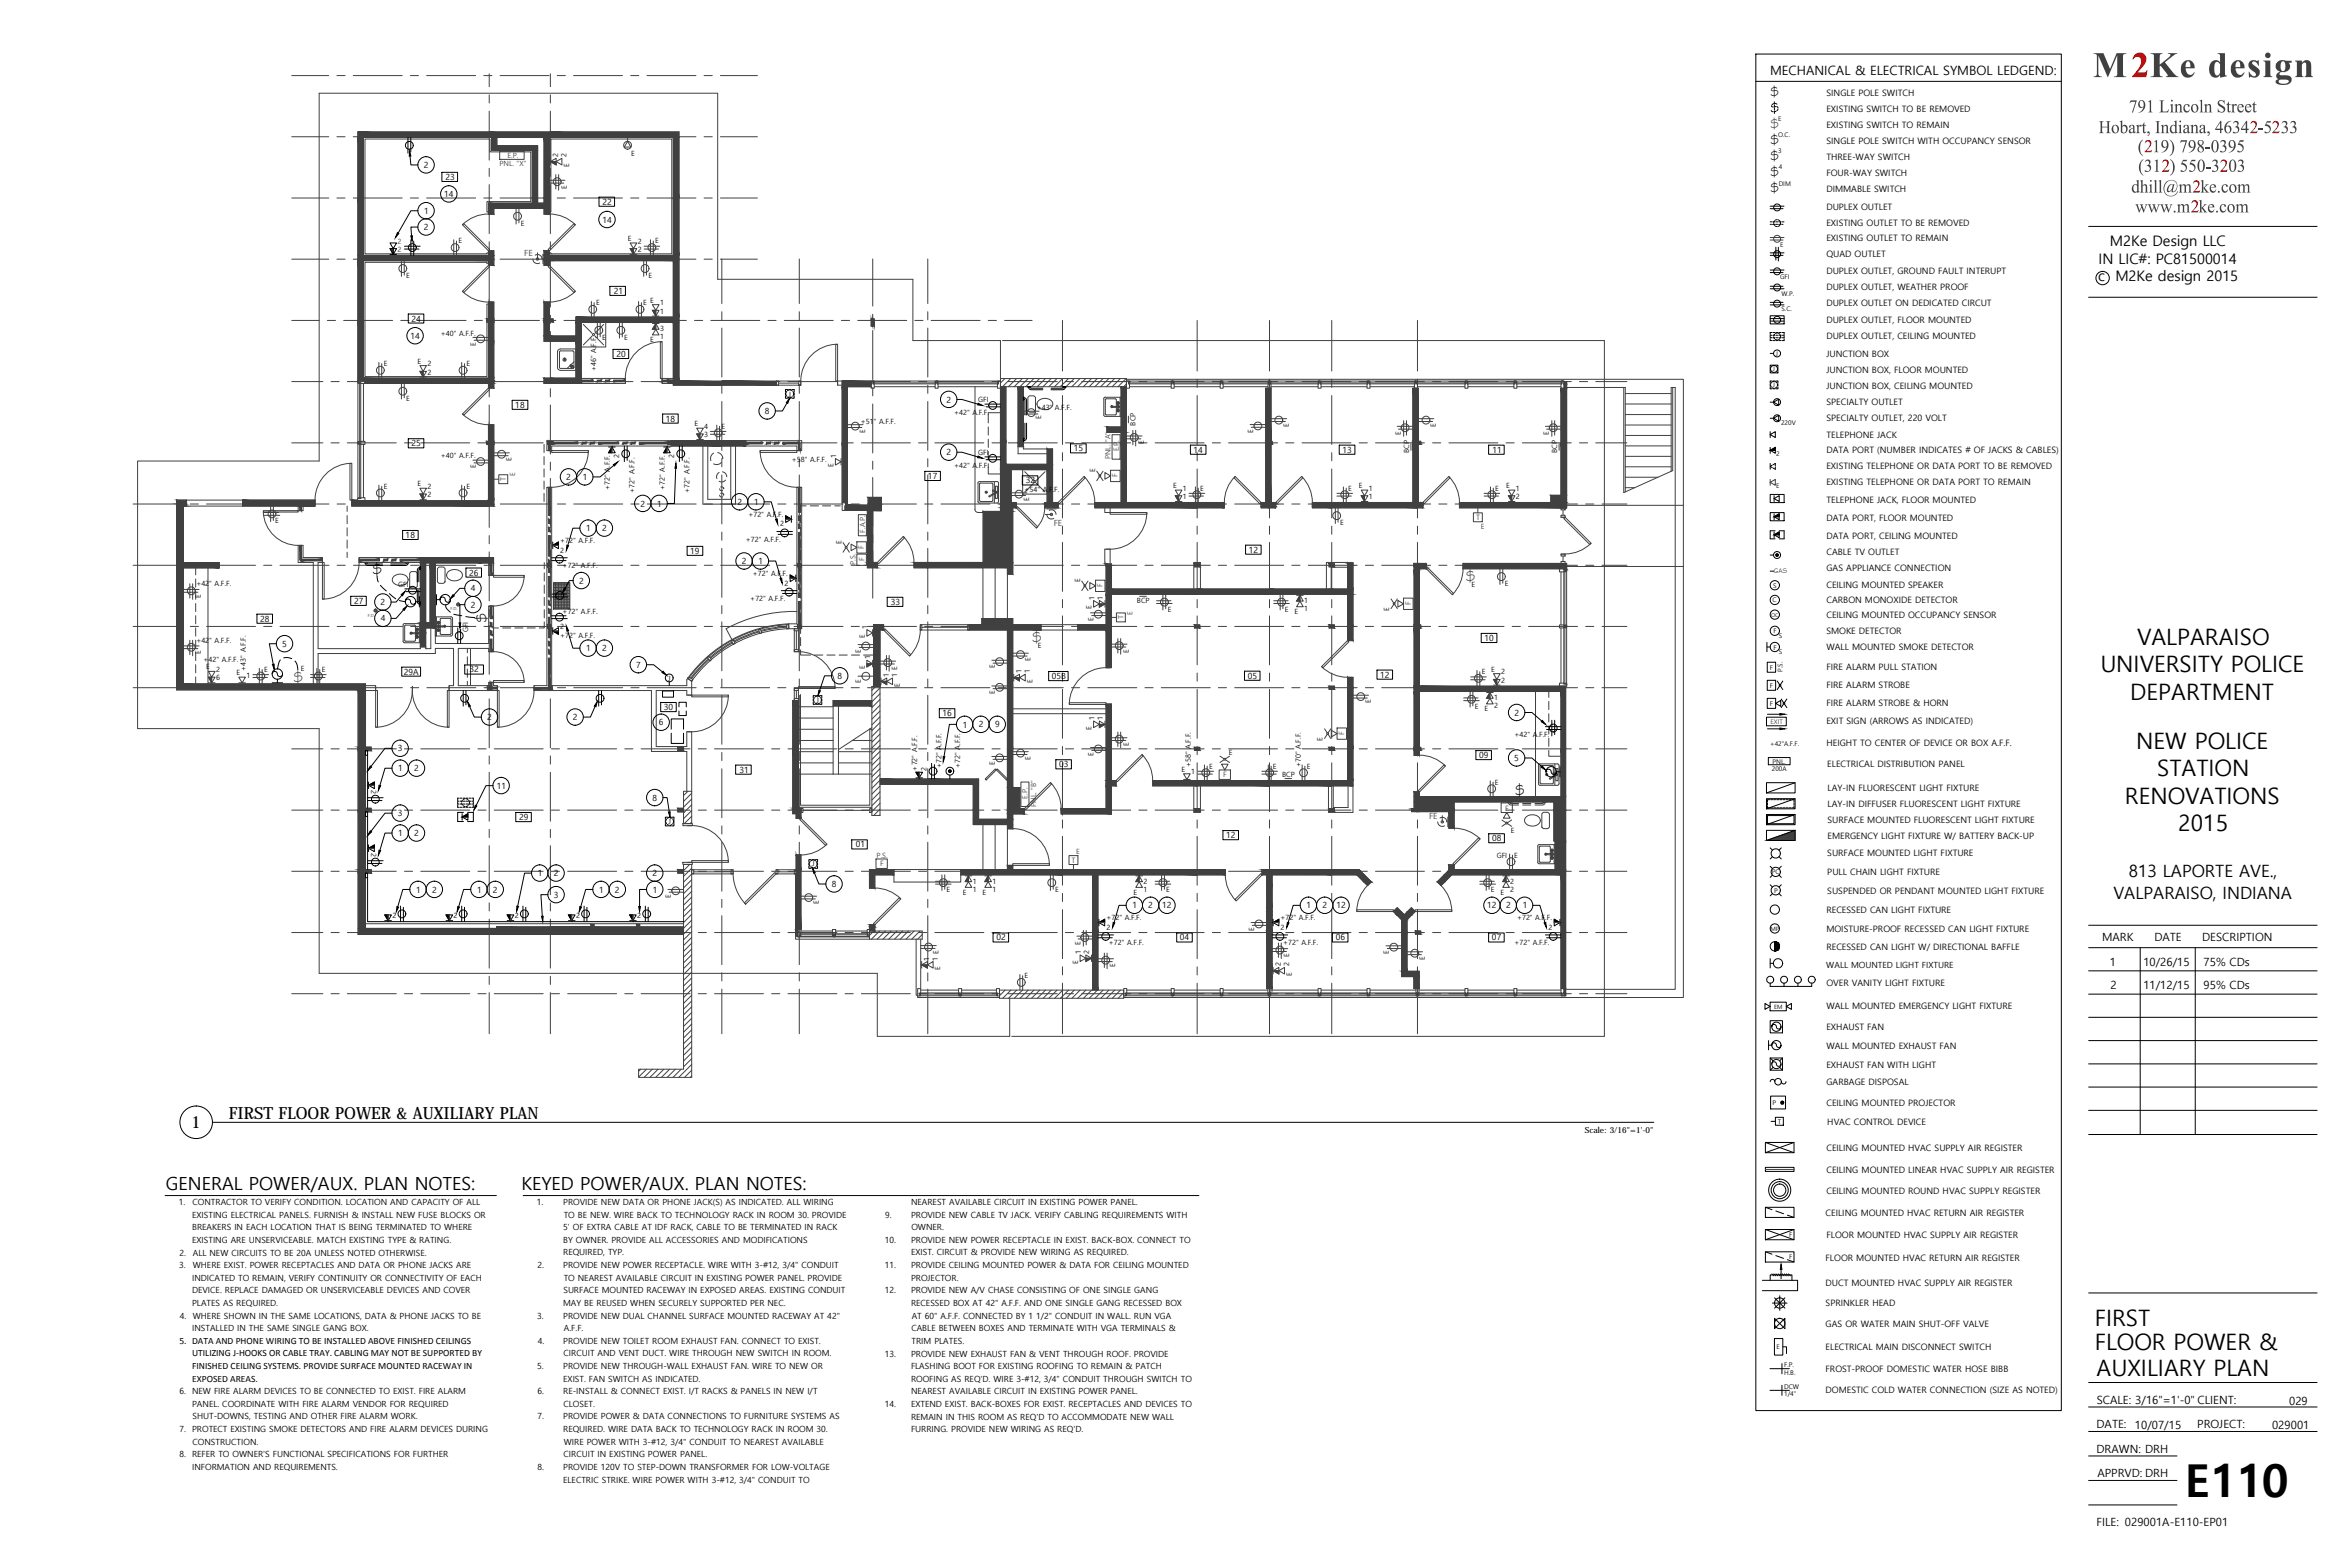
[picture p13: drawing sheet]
<svg xmlns="http://www.w3.org/2000/svg" width="914mm" height="610mm" viewBox="0 0 914 610" stroke-linecap="round" stroke-linejoin="round" font-family="sans-serif">
<defs><g id="words">
<text font-size="17.7" x="850.3" y="582.5">E110</text>
<g font-size="8.8">
<text x="831.5" y="250.9">VALPARAISO</text>
<text x="817.3" y="261.6">UNIVERSITY POLICE</text>
<text x="828.9" y="272.2">DEPARTMENT</text>
<text x="831.2" y="291.4">NEW POLICE</text>
<text x="839.4" y="302">STATION</text>
<text x="826.8" y="312.7">RENOVATIONS</text>
<text x="847.6" y="323.5">2015</text>
<text x="815.1" y="516">FIRST</text>
<text x="815.1" y="525.3">FLOOR POWER &amp;</text>
<text x="815.8" y="535.2">AUXILIARY PLAN</text>
</g>
<g font-size="7">
<text x="64.5" y="463">GENERAL POWER/AUX. PLAN NOTES:</text>
<text x="202.9" y="463.1">KEYED POWER/AUX. PLAN NOTES:</text>
</g>
<g font-size="6.6">
<text x="828.3" y="341">813 LAPORTE AVE.,</text>
<text x="822.4" y="349.6">VALPARAISO, INDIANA</text>
</g>
<g font-size="6.5">
<text x="89.1" y="435.2">FIRST FLOOR POWER &amp; AUXILIARY PLAN</text>
<text x="74.6" y="438.9">1</text>
</g>
<g font-size="6.1">
<text x="144.8" y="223.4">$</text>
<text x="189.3" y="242.2" transform="rotate(-90 189.3 242.2)">$</text>
<text x="589.4" y="309.2">$</text>
</g>
<g font-size="6.1" fill="#404040">
<text x="570.2" y="225.9">$</text>
<text x="401.5" y="249.7">$</text>
<text x="114.1" y="265.3">$</text>
</g>
<g font-size="5.6">
<text x="821" y="95.7">M2Ke Design LLC</text>
<text x="816.6" y="102.5">IN LIC#: PC81500014</text>
<text x="816.5" y="109.5">c</text>
<text x="823.1" y="109.5">M2Ke design 2015</text>
</g>
<g font-size="5.4">
<text x="688.8" y="37.2">$</text>
<text x="688.8" y="56">$</text>
<text x="688.8" y="62.2">$</text>
<text x="688.8" y="68.5">$</text>
<text x="688.8" y="74.8">$</text>
</g>
<text font-size="5.4" fill="#404040" x="688.8" y="49.7">$</text>
<text font-size="5" x="688.8" y="29.3">MECHANICAL &amp; ELECTRICAL SYMBOL LEDGEND:</text>
<g font-size="4.4">
<text x="817.9" y="366.2">MARK</text>
<text x="838.3" y="366.2">DATE</text>
<text x="856.9" y="366.3">DESCRIPTION</text>
<text x="821" y="375.6">1</text>
<text x="834" y="375.6">10/26/15</text>
<text x="857.4" y="375.6">75% CDs</text>
<text x="821.2" y="384.7">2</text>
<text x="834" y="384.7">11/12/15</text>
<text x="857.4" y="384.7">95% CDs</text>
<text x="815.9" y="546.1">SCALE: 3/16&quot;=1'-0&quot; CLIENT:</text>
<text x="890.7" y="546.4">029</text>
<text x="815.7" y="555.6">DATE:</text>
<text x="830.7" y="555.8">10/07/15</text>
<text x="854.9" y="555.7">PROJECT:</text>
<text x="884.1" y="555.8">029001</text>
<text x="815.7" y="565.1">DRAWN: DRH</text>
<text x="816.1" y="574.7">APPRVD: DRH</text>
<text x="815.7" y="593.7">FILE: 029001A-E110-EP01</text>
</g>
<g font-size="3.7">
<text x="69.8" y="522.8">5. DATA AND PHONE WIRING TO BE INSTALLED ABOVE FINISHED CEILINGS</text>
<text x="74.7" y="527.7">UTILIZING J-HOOKS OR CABLE TRAY. CABLING MAY NOT BE SUPPORTED BY</text>
<text x="74.7" y="532.6">FINISHED CEILING SYSTEMS. PROVIDE SURFACE MOUNTED RACEWAY IN</text>
<text x="74.7" y="537.4">EXPOSED AREAS.</text>
</g>
<g font-size="3.4">
<text x="710.7" y="37.2">SINGLE POLE SWITCH</text>
<text x="710.7" y="43.6">EXISTING SWITCH TO BE REMOVED</text>
<text x="710.7" y="49.7">EXISTING SWITCH TO REMAIN</text>
<text x="710.7" y="56">SINGLE POLE SWITCH WITH OCCUPANCY SENSOR</text>
<text x="710.7" y="62.2">THREE-WAY SWITCH</text>
<text x="710.7" y="68.5">FOUR-WAY SWITCH</text>
<text x="710.7" y="74.8">DIMMABLE SWITCH</text>
<text x="710.7" y="81.7">DUPLEX OUTLET</text>
<text x="710.7" y="87.8">EXISTING OUTLET TO BE REMOVED</text>
<text x="710.7" y="93.9">EXISTING OUTLET TO REMAIN</text>
<text x="710.7" y="99.9">QUAD OUTLET</text>
<text x="710.7" y="106.6">DUPLEX OUTLET, GROUND FAULT INTERUPT</text>
<text x="710.7" y="112.9">DUPLEX OUTLET, WEATHER PROOF</text>
<text x="710.7" y="119.2">DUPLEX OUTLET ON DEDICATED CIRCUT</text>
<text x="710.7" y="125.5">DUPLEX OUTLET, FLOOR MOUNTED</text>
<text x="710.7" y="131.9">DUPLEX OUTLET, CEILING MOUNTED</text>
<text x="710.7" y="138.8">JUNCTION BOX</text>
<text x="710.7" y="145.1">JUNCTION BOX, FLOOR MOUNTED</text>
<text x="710.7" y="151.2">JUNCTION BOX, CEILING MOUNTED</text>
<text x="710.7" y="157.6">SPECIALTY OUTLET</text>
<text x="710.7" y="163.9">SPECIALTY OUTLET, 220 VOLT</text>
<text x="710.7" y="170.2">TELEPHONE JACK</text>
<text x="710.7" y="176.3">DATA PORT (NUMBER INDICATES # OF JACKS &amp; CABLES)</text>
<text x="710.7" y="182.6">EXISTING TELEPHONE OR DATA PORT TO BE REMOVED</text>
<text x="710.7" y="188.8">EXISTING TELEPHONE OR DATA PORT TO REMAIN</text>
<text x="710.7" y="195.5">TELEPHONE JACK, FLOOR MOUNTED</text>
<text x="710.7" y="202.6">DATA PORT, FLOOR MOUNTED</text>
<text x="710.7" y="209.6">DATA PORT, CEILING MOUNTED</text>
<text x="710.7" y="215.9">CABLE TV OUTLET</text>
<text x="710.7" y="222.2">GAS APPLIANCE CONNECTION</text>
<text x="710.7" y="228.8">CEILING MOUNTED SPEAKER</text>
<text x="710.7" y="234.6">CARBON MONOXIDE DETECTOR</text>
<text x="710.7" y="240.3">CEILING MOUNTED OCCUPANCY SENSOR</text>
<text x="710.7" y="246.6">SMOKE DETECTOR</text>
<text x="710.7" y="252.9">WALL MOUNTED SMOKE DETECTOR</text>
<text x="710.7" y="260.7">FIRE ALARM PULL STATION</text>
<text x="710.7" y="267.7">FIRE ALARM STROBE</text>
<text x="710.7" y="274.7">FIRE ALARM STROBE &amp; HORN</text>
<text x="710.7" y="281.8">EXIT SIGN (ARROWS AS INDICATED)</text>
<text x="710.7" y="290.2">HEIGHT TO CENTER OF DEVICE OR BOX A.F.F.</text>
<text x="711" y="298.4">ELECTRICAL DISTRIBUTION PANEL</text>
<text x="711.1" y="307.8">LAY-IN FLUORESCENT LIGHT FIXTURE</text>
<text x="711.1" y="314">LAY-IN DIFFUSER FLUORESCENT LIGHT FIXTURE</text>
<text x="711.1" y="320.2">SURFACE MOUNTED FLUORESCENT LIGHT FIXTURE</text>
<text x="711.1" y="326.3">EMERGENCY LIGHT FIXTURE W/ BATTERY BACK-UP</text>
<text x="711" y="333.1">SURFACE MOUNTED LIGHT FIXTURE</text>
<text x="711" y="340.3">PULL CHAIN LIGHT FIXTURE</text>
<text x="711" y="347.6">SUSPENDED OR PENDANT MOUNTED LIGHT FIXTURE</text>
<text x="710.7" y="355.1">RECESSED CAN LIGHT FIXTURE</text>
<text x="710.7" y="362.4">MOISTURE-PROOF RECESSED CAN LIGHT FIXTURE</text>
<text x="710.7" y="369.4">RECESSED CAN LIGHT W/ DIRECTIONAL BAFFLE</text>
<text x="710.7" y="383.7">OVER VANITY LIGHT FIXTURE</text>
<text x="710.7" y="392.6">WALL MOUNTED EMERGENCY LIGHT FIXTURE</text>
<text x="710.7" y="400.9">EXHAUST FAN</text>
<text x="710.7" y="408">WALL MOUNTED EXHAUST FAN</text>
<text x="710.7" y="415.4">EXHAUST FAN WITH LIGHT</text>
<text x="710.7" y="422.1">GARBAGE DISPOSAL</text>
<text x="710.7" y="430.2">CEILING MOUNTED PROJECTOR</text>
<text x="711" y="437.7">HVAC CONTROL DEVICE</text>
<text x="710.7" y="447.8">CEILING MOUNTED HVAC SUPPLY AIR REGISTER</text>
<text x="710.7" y="456.3">CEILING MOUNTED LINEAR HVAC SUPPLY AIR REGISTER</text>
<text x="710.7" y="464.4">CEILING MOUNTED ROUND HVAC SUPPLY REGISTER</text>
<text x="710.3" y="473.1">CEILING MOUNTED HVAC RETURN AIR REGISTER</text>
<text x="710.7" y="481.7">FLOOR MOUNTED HVAC SUPPLY AIR REGISTER</text>
<text x="710.3" y="490.4">FLOOR MOUNTED HVAC RETURN AIR REGISTER</text>
<text x="710.3" y="500.5">DUCT MOUNTED HVAC SUPPLY AIR REGISTER</text>
<text x="710.3" y="508.2">SPRINKLER HEAD</text>
<text x="710.3" y="516.2">GAS OR WATER MAIN SHUT-OFF VALVE</text>
<text x="710.3" y="525.2">ELECTRICAL MAIN DISCONNECT SWITCH</text>
<text x="710.3" y="533.6">FROST-PROOF DOMESTIC WATER HOSE BIBB</text>
<text x="710.3" y="542">DOMESTIC COLD WATER CONNECTION (SIZE AS NOTED)</text>
</g>
<g font-size="3.3">
<text x="164.9" y="65.4">2</text>
<text x="173.3" y="70">23</text>
<text x="172.8" y="76.7">14</text>
<text x="165" y="83.2">1</text>
<text x="234.4" y="79.7">22</text>
<text x="164.9" y="89.6">2</text>
<text x="234.4" y="86.6">14</text>
<text x="238.8" y="114.3">21</text>
<text x="160.1" y="125.1">24</text>
<text x="159.7" y="131.8">14</text>
<text x="239.8" y="138.8">20</text>
<text x="200.5" y="158.7">18</text>
<text x="297.6" y="161.1">8</text>
<text x="368.2" y="156.6">2</text>
<text x="259.1" y="164">18</text>
<text x="160.2" y="173.6">25</text>
<text x="368.2" y="177.2">2</text>
<text x="417.8" y="175.6">15</text>
<text x="464.4" y="176.1">14</text>
<text x="522.4" y="176.1">13</text>
<text x="580.7" y="176.1">11</text>
<text x="220.3" y="186.7">2</text>
<text x="226.8" y="186.8">1</text>
<text x="361.1" y="186.3">17</text>
<text x="399.1" y="188">32</text>
<text x="249.2" y="197">2</text>
<text x="255.7" y="197.1">1</text>
<text x="286.9" y="196.5">2</text>
<text x="293.4" y="196.5">1</text>
<text x="157.8" y="209.3">18</text>
<text x="228.1" y="206.7">1</text>
<text x="234.3" y="206.7">2</text>
<text x="268.6" y="215.5">19</text>
<text x="485.9" y="215">12</text>
<text x="288.7" y="219.4">2</text>
<text x="295.1" y="219.5">1</text>
<text x="182.6" y="223.9">26</text>
<text x="225.3" y="227.1">2</text>
<text x="183.2" y="230.1">4</text>
<text x="137.8" y="234.9">27</text>
<text x="148.1" y="235.4">2</text>
<text x="183.2" y="236.5">2</text>
<text x="346.6" y="235.3">33</text>
<text x="101.2" y="241.8">28</text>
<text x="148.2" y="241.8">4</text>
<text x="109.8" y="251.6">5</text>
<text x="577.6" y="249.3">10</text>
<text x="228.1" y="253.4">1</text>
<text x="234.3" y="253.4">2</text>
<text x="157.1" y="262.5">29A</text>
<text x="182.7" y="261.6">32</text>
<text x="247.5" y="259.8">7</text>
<text x="537" y="263.6">12</text>
<text x="325.8" y="264.1">8</text>
<text x="409.2" y="264.1">05B</text>
<text x="485.6" y="264">05</text>
<text x="189.6" y="280.2">2</text>
<text x="222.9" y="280.2">2</text>
<text x="258.3" y="276.2">30</text>
<text x="366.7" y="278.6">16</text>
<text x="589.3" y="278.4">2</text>
<text x="256.4" y="282.2">6</text>
<text x="374.6" y="283">1</text>
<text x="380.8" y="283">2</text>
<text x="387.2" y="283">9</text>
<text x="154.8" y="292.3">3</text>
<text x="412.2" y="298.5">03</text>
<text x="575.6" y="294.9">09</text>
<text x="589.2" y="296.1">5</text>
<text x="155" y="300.1">1</text>
<text x="161.1" y="300">2</text>
<text x="287.8" y="300.6">31</text>
<text x="193.4" y="306.9">11</text>
<text x="253.9" y="311.6">8</text>
<text x="154.8" y="317.6">3</text>
<text x="202" y="319">29</text>
<text x="155" y="325.3">1</text>
<text x="161.1" y="325.3">2</text>
<text x="333" y="329.6">01</text>
<text x="477.1" y="326.1">12</text>
<text x="580.6" y="327.3">08</text>
<text x="209.3" y="340.9">1</text>
<text x="215.5" y="340.9">2</text>
<text x="253.9" y="340.9">2</text>
<text x="162" y="347.3">1</text>
<text x="168.1" y="347.2">2</text>
<text x="185.6" y="347.3">1</text>
<text x="191.8" y="347.2">2</text>
<text x="233.1" y="347.3">1</text>
<text x="239.3" y="347.2">2</text>
<text x="254" y="347.3">1</text>
<text x="323.6" y="345.1">8</text>
<text x="215.5" y="349.3">3</text>
<text x="440.6" y="353.4">1</text>
<text x="446.8" y="353.4">2</text>
<text x="452.2" y="353.4">12</text>
<text x="508.4" y="353.4">1</text>
<text x="514.6" y="353.4">2</text>
<text x="520" y="353.4">12</text>
<text x="578.7" y="353.4">12</text>
<text x="586" y="353.4">2</text>
<text x="592.5" y="353.4">1</text>
<text x="387.7" y="365.9">02</text>
<text x="459.1" y="365.9">04</text>
<text x="519.8" y="365.9">06</text>
<text x="580.5" y="365.9">07</text>
<text x="710.6" y="376.5">WALL MOUNTED LIGHT FIXTURE</text>
<text x="616.7" y="440.9">Scale: 3/16&quot;=1'-0&quot;</text>
<text x="69.6" y="468.8">1.</text>
<text x="74.7" y="473.7">EXISTING ELECTRICAL PANELS. FURNISH &amp; INSTALL NEW FUSE BLOCKS OR</text>
<text x="74.9" y="468.8">CONTRACTOR TO VERIFY CONDITION. LOCATION AND CAPACITY OF ALL</text>
<text x="208.9" y="468.8">1.</text>
<text x="219.1" y="468.8">PROVIDE NEW DATA OR PHONE JACK(S) AS INDICATED. ALL WIRING</text>
<text x="219.4" y="473.7">TO BE NEW. WIRE BACK TO TECHNOLOGY RACK IN ROOM 30. PROVIDE</text>
<text x="344.5" y="473.7">9.</text>
<text x="354.5" y="468.7">NEAREST AVAILABLE CIRCUIT IN EXISTING POWER PANEL.</text>
<text x="354.5" y="473.7">PROVIDE NEW CABLE TV JACK. VERIFY CABLING REQUIREMENTS WITH</text>
<text x="74.7" y="478.6">BREAKERS IN EACH LOCATION THAT IS BEING TERMINATED TO WHERE</text>
<text x="219.2" y="478.6">5' OF EXTRA CABLE AT IDF RACK, CABLE TO BE TERMINATED IN RACK</text>
<text x="354.6" y="478.6">OWNER.</text>
<text x="74.7" y="483.6">EXISTING ARE UNSERVICEABLE. MATCH EXISTING TYPE &amp; RATING.</text>
<text x="219.1" y="483.5">BY OWNER. PROVIDE ALL ACCESSORIES AND MODIFICATIONS</text>
<text x="344.3" y="483.5">10.</text>
<text x="354.5" y="483.5">PROVIDE NEW POWER RECEPTACLE IN EXIST. BACK-BOX. CONNECT TO</text>
<text x="69.8" y="488.4">2.</text>
<text x="75" y="488.4">ALL NEW CIRCUITS TO BE 20A UNLESS NOTED OTHERWISE.</text>
<text x="219.1" y="488.4">REQUIRED, TYP.</text>
<text x="354.5" y="488.4">EXIST. CIRCUIT &amp; PROVIDE NEW WIRING AS REQUIRED.</text>
<text x="69.8" y="493.3">3.</text>
<text x="75" y="493.3">WHERE EXIST. POWER RECEPTACLES AND DATA OR PHONE JACKS ARE</text>
<text x="209.1" y="493.3">2.</text>
<text x="219.1" y="493.3">PROVIDE NEW POWER RECEPTACLE. WIRE WITH 3-#12, 3/4&quot; CONDUIT</text>
<text x="344.3" y="493.3">11.</text>
<text x="354.5" y="493.3">PROVIDE CEILING MOUNTED POWER &amp; DATA FOR CEILING MOUNTED</text>
<text x="74.7" y="498.2">INDICATED TO REMAIN, VERIFY CONTINUITY OR CONNECTIVITY OF EACH</text>
<text x="74.7" y="503.2">DEVICE. REPLACE DAMAGED OR UNSERVICEABLE DEVICES AND COVER</text>
<text x="219.2" y="503.1">SURFACE MOUNTED RACEWAY IN EXPOSED AREAS. EXISTING CONDUIT</text>
<text x="219.4" y="498.2">TO NEAREST AVAILABLE CIRCUIT IN EXISTING POWER PANEL. PROVIDE</text>
<text x="344.3" y="503.2">12.</text>
<text x="354.5" y="498.2">PROJECTOR.</text>
<text x="354.5" y="503.2">PROVIDE NEW A/V CHASE CONSISTING OF ONE SINGLE GANG</text>
<text x="74.7" y="508.1">PLATES AS REQUIRED.</text>
<text x="219.1" y="508">MAY BE REUSED WHEN SECURELY SUPPORTED PER NEC.</text>
<text x="354.5" y="508">RECESSED BOX AT 42&quot; A.F.F. AND ONE SINGLE GANG RECESSED BOX</text>
<text x="70" y="513">4.</text>
<text x="75" y="513">WHERE SHOWN IN THE SAME LOCATIONS, DATA &amp; PHONE JACKS TO BE</text>
<text x="209.1" y="512.9">3.</text>
<text x="219.1" y="512.9">PROVIDE NEW DUAL CHANNEL SURFACE MOUNTED RACEWAY AT 42&quot;</text>
<text x="354.7" y="513">AT 60&quot; A.F.F. CONNECTED BY 1 1/2&quot; CONDUIT IN WALL. RUN VGA</text>
<text x="74.7" y="517.9">INSTALLED IN THE SAME SINGLE GANG BOX.</text>
<text x="219.4" y="517.8">A.F.F.</text>
<text x="354.6" y="517.9">CABLE BETWEEN BOXES AND TERMINATE WITH VGA TERMINALS &amp;</text>
<text x="209.3" y="522.7">4.</text>
<text x="219.1" y="522.7">PROVIDE NEW TOILET ROOM EXHAUST FAN. CONNECT TO EXIST.</text>
<text x="219.3" y="527.6">CIRCUIT AND VENT DUCT. WIRE THROUGH NEW SWITCH IN ROOM.</text>
<text x="344.3" y="527.7">13.</text>
<text x="354.5" y="527.7">PROVIDE NEW EXHAUST FAN &amp; VENT THROUGH ROOF. PROVIDE</text>
<text x="354.7" y="522.8">TRIM PLATES.</text>
<text x="209" y="532.5">5.</text>
<text x="219.1" y="532.5">PROVIDE NEW THROUGH-WALL EXHAUST FAN. WIRE TO NEW OR</text>
<text x="354.5" y="532.6">FLASHING BOOT FOR EXISTING ROOFING TO REMAIN &amp; PATCH</text>
<text x="219.1" y="537.4">EXIST. FAN SWITCH AS INDICATED.</text>
<text x="354.5" y="537.5">ROOFING AS REQ'D. WIRE 3-#12, 3/4&quot; CONDUIT THROUGH SWITCH TO</text>
<text x="69.8" y="542.4">6.</text>
<text x="74.7" y="542.4">NEW FIRE ALARM DEVICES TO BE CONNECTED TO EXIST. FIRE ALARM</text>
<text x="209.1" y="542.4">6.</text>
<text x="219.1" y="542.4">RE-INSTALL &amp; CONNECT EXIST. I/T RACKS &amp; PANELS IN NEW I/T</text>
<text x="354.5" y="542.4">NEAREST AVAILABLE CIRCUIT IN EXISTING POWER PANEL.</text>
<text x="74.7" y="547.3">PANEL. COORDINATE WITH FIRE ALARM VENDOR FOR REQUIRED</text>
<text x="219.3" y="547.3">CLOSET.</text>
<text x="344.3" y="547.4">14.</text>
<text x="354.5" y="547.4">EXTEND EXIST. BACK-BOXES FOR EXIST. RECEPTACLES AND DEVICES TO</text>
<text x="69.8" y="557.1">7.</text>
<text x="74.7" y="557.1">PROTECT EXISTING SMOKE DETECTORS AND FIRE ALARM DEVICES DURING</text>
<text x="74.9" y="552.2">SHUT-DOWNS, TESTING AND OTHER FIRE ALARM WORK.</text>
<text x="209.2" y="552.1">7.</text>
<text x="219.1" y="552.1">PROVIDE POWER &amp; DATA CONNECTIONS TO FURNITURE SYSTEMS AS</text>
<text x="219.1" y="557.1">REQUIRED. WIRE DATA BACK TO TECHNOLOGY RACK IN ROOM 30.</text>
<text x="354.5" y="552.3">REMAIN IN THIS ROOM AS REQ'D TO ACCOMMODATE NEW WALL</text>
<text x="354.5" y="557.2">FURRING. PROVIDE NEW WIRING AS REQ'D.</text>
<text x="74.9" y="562">CONSTRUCTION.</text>
<text x="219.4" y="562">WIRE POWER WITH 3-#12, 3/4&quot; CONDUIT TO NEAREST AVAILABLE</text>
<text x="69.8" y="566.9">8.</text>
<text x="74.7" y="566.9">REFER TO OWNER'S FUNCTIONAL SPECIFICATIONS FOR FURTHER</text>
<text x="219.3" y="566.9">CIRCUIT IN EXISTING POWER PANEL.</text>
<text x="74.7" y="571.8">INFORMATION AND REQUIREMENTS.</text>
<text x="209.1" y="571.8">8.</text>
<text x="219.1" y="571.8">PROVIDE 120V TO STEP-DOWN TRANSFORMER FOR LOW-VOLTAGE</text>
<text x="219.1" y="576.7">ELECTRIC STRIKE. WIRE POWER WITH 3-#12, 3/4&quot; CONDUIT TO</text>
</g>
<g font-size="3.3" fill="#404040">
<text x="204" y="99.5">FE</text>
<text x="410" y="204.6">FE</text>
<text x="556" y="318.5">FE</text>
</g>
<g font-size="2.9" fill="#404040">
<text x="434.9" y="185.7" transform="rotate(-90 434.9 185.7)">F</text>
<text x="196.9" y="187.1" transform="rotate(-90 196.9 187.1)">T</text>
<text x="574.3" y="202.3">T</text>
<text x="336.2" y="213.6" transform="rotate(-90 336.2 213.6)">F</text>
<text x="336.3" y="218.3" transform="rotate(-90 336.3 218.3)">F</text>
<text x="429" y="228.5" transform="rotate(-90 429 228.5)">F</text>
<text x="548.9" y="235.5" transform="rotate(-90 548.9 235.5)">F</text>
<text x="437.2" y="240.9" transform="rotate(-90 437.2 240.9)">T</text>
<text x="523" y="286" transform="rotate(-90 523 286)">F</text>
<text x="476" y="302.3">F</text>
<text x="585.7" y="315.4">F</text>
<text x="417" y="335.6">T</text>
<text x="342.5" y="337.1">F</text>
</g>
<g font-size="2.8" fill="#404040">
<text x="194.3" y="64.8">PNL. &quot;X&quot;</text>
<text x="197.5" y="61.5">E.P.</text>
<text x="154.7" y="94.8">2</text>
<text x="154.7" y="98">2</text>
<text x="432.2" y="178.7" transform="rotate(-90 432.2 178.7)">PNL. &quot;A&quot;</text>
<text x="435.3" y="175.6" transform="rotate(-90 435.3 175.6)">E.P.</text>
<text x="200.4" y="185.3" transform="rotate(-90 200.4 185.3)">E</text>
<text x="336.6" y="207.2" transform="rotate(-90 336.6 207.2)">F.A.P.</text>
<text x="576.1" y="205.8">E</text>
<text x="332.9" y="219.7" transform="rotate(-90 332.9 219.7)">P.S.</text>
<text x="440.7" y="239.1" transform="rotate(-90 440.7 239.1)">E</text>
<text x="399.8" y="310.7" transform="rotate(-90 399.8 310.7)">E.P.</text>
<text x="403.1" y="313.8" transform="rotate(-90 403.1 313.8)">PNL. &quot;B&quot;</text>
<text x="341.1" y="333.6">P.S.</text>
<text x="418.8" y="332">E</text>
</g>
<g font-size="2.8">
<text x="217.2" y="61.2" transform="rotate(-90 217.2 61.2)">2</text>
<text x="220.4" y="61.2" transform="rotate(-90 220.4 61.2)">2</text>
<text x="221.4" y="65" transform="rotate(-90 221.4 65)">E</text>
<text x="245.6" y="60.6">E</text>
<text x="220.5" y="73.4" transform="rotate(-90 220.5 73.4)">E</text>
<text x="202.7" y="87.8">E</text>
<text x="178.4" y="94.7">E</text>
<text x="244.3" y="93.7">E</text>
<text x="248.1" y="94.8">2</text>
<text x="255" y="94.7">E</text>
<text x="248.1" y="98">2</text>
<text x="158" y="108.1">E</text>
<text x="252.3" y="108.1">E</text>
<text x="231.9" y="118.7">E</text>
<text x="250.3" y="118.7">E</text>
<text x="253" y="117.8">E</text>
<text x="256.8" y="118.8">1</text>
<text x="256.8" y="122">1</text>
<text x="171.5" y="130.5">+40&quot; A.F.F.</text>
<text x="256.8" y="128.8">3</text>
<text x="185.2" y="134.4" transform="rotate(-90 185.2 134.4)">E</text>
<text x="234.3" y="132.1">E</text>
<text x="242.9" y="132.1">E</text>
<text x="253" y="133.1">E</text>
<text x="256.8" y="132.1">1</text>
<text x="149.3" y="142.4">E</text>
<text x="162.5" y="141.5">E</text>
<text x="166.3" y="142.5">2</text>
<text x="181.5" y="142.4">E</text>
<text x="166.3" y="145.7">2</text>
<text x="232" y="144.4" transform="rotate(-90 232 144.4)">+46&quot; A.F.F.</text>
<text x="158" y="155.9">E</text>
<text x="306.9" y="154.2">J</text>
<text x="371.2" y="161.4">+42&quot; A.F.F.</text>
<text x="380.6" y="156.4">GFI</text>
<text x="403.4" y="159.5">+43&quot; A.F.F.</text>
<text x="270.2" y="165.8">E</text>
<text x="274" y="166.9">4</text>
<text x="280.7" y="166.8">E</text>
<text x="334.9" y="164.8">+51&quot; A.F.F.</text>
<text x="405.2" y="163.1" transform="rotate(-90 405.2 163.1)">E</text>
<text x="441.8" y="165.6" transform="rotate(-90 441.8 165.6)">BCP</text>
<text x="501.5" y="166.1" transform="rotate(-90 501.5 166.1)">E</text>
<text x="558.7" y="166.1" transform="rotate(-90 558.7 166.1)">E</text>
<text x="274" y="170.1">3</text>
<text x="336.7" y="168.4" transform="rotate(-90 336.7 168.4)">E</text>
<text x="445" y="172.9" transform="rotate(-90 445 172.9)">E</text>
<text x="487.6" y="168.3" transform="rotate(-90 487.6 168.3)">E</text>
<text x="545.1" y="169.1" transform="rotate(-90 545.1 169.1)">E</text>
<text x="602.7" y="169.1" transform="rotate(-90 602.7 169.1)">E</text>
<text x="171.5" y="178.3">+40&quot; A.F.F.</text>
<text x="199.1" y="179.3" transform="rotate(-90 199.1 179.3)">E</text>
<text x="240.9" y="178.3" transform="rotate(-90 240.9 178.3)">2</text>
<text x="262.4" y="178.3" transform="rotate(-90 262.4 178.3)">2</text>
<text x="308.1" y="179.7">+58&quot; A.F.F.</text>
<text x="325.4" y="178" transform="rotate(-90 325.4 178)">1</text>
<text x="380.6" y="176.9">GFI</text>
<text x="548.3" y="176.3" transform="rotate(-90 548.3 176.3)">BCP</text>
<text x="605.9" y="176.3" transform="rotate(-90 605.9 176.3)">BCP</text>
<text x="185.2" y="182.1" transform="rotate(-90 185.2 182.1)">E</text>
<text x="324.3" y="181.8" transform="rotate(-90 324.3 181.8)">E</text>
<text x="371.2" y="182">+42&quot; A.F.F.</text>
<text x="426.1" y="183.6" transform="rotate(-90 426.1 183.6)">E</text>
<text x="149.3" y="190.1">E</text>
<text x="162.5" y="189.2">E</text>
<text x="166.3" y="190.2">2</text>
<text x="181.5" y="190.1">E</text>
<text x="237.3" y="190.7" transform="rotate(-90 237.3 190.7)">+72&quot; A.F.F.</text>
<text x="246.8" y="191.6" transform="rotate(-90 246.8 191.6)">+72&quot; A.F.F.</text>
<text x="258.7" y="190.7" transform="rotate(-90 258.7 190.7)">+72&quot; A.F.F.</text>
<text x="268.3" y="191.6" transform="rotate(-90 268.3 191.6)">+72&quot; A.F.F.</text>
<text x="398.6" y="191.2">+54&quot; A.F.F.</text>
<text x="456.5" y="189.9">E</text>
<text x="460.3" y="190.9">1</text>
<text x="467" y="190.8">E</text>
<text x="524.5" y="190.8">E</text>
<text x="528.8" y="189.9">E</text>
<text x="532.6" y="190.9">1</text>
<text x="581.8" y="190.8">E</text>
<text x="586" y="189.9">E</text>
<text x="589.9" y="190.9">1</text>
<text x="166.3" y="193.4">2</text>
<text x="400.4" y="194.8" transform="rotate(-90 400.4 194.8)">E</text>
<text x="460.3" y="194.2">1</text>
<text x="532.6" y="194.2">1</text>
<text x="589.9" y="194.2">2</text>
<text x="107.1" y="203.6">E</text>
<text x="291.2" y="201.1">+72&quot; A.F.F.</text>
<text x="303.5" y="204.8">2</text>
<text x="521.4" y="204.2">E</text>
<text x="218" y="215">2</text>
<text x="218" y="211.3">+72&quot; A.F.F.</text>
<text x="290.2" y="210.7">+72&quot; A.F.F.</text>
<text x="327.4" y="211.4" transform="rotate(-90 327.4 211.4)">E</text>
<text x="218.9" y="220.9">+72&quot; A.F.F.</text>
<text x="292.9" y="224.1">+72&quot; A.F.F.</text>
<text x="305.3" y="227.8">2</text>
<text x="420.3" y="226.4" transform="rotate(-90 420.3 226.4)">E</text>
<text x="585.5" y="228">E</text>
<text x="76.4" y="228">+42&quot; A.F.F.</text>
<text x="78.1" y="232.6" transform="rotate(-90 78.1 232.6)">E</text>
<text x="154.9" y="228.3">GFI</text>
<text x="292" y="233.7">+72&quot; A.F.F.</text>
<text x="425.8" y="233.2" transform="rotate(-90 425.8 233.2)">1</text>
<text x="429.1" y="233.2" transform="rotate(-90 429.1 233.2)">1</text>
<text x="572.5" y="228.4">E</text>
<text x="218.9" y="238.7">+72&quot; A.F.F.</text>
<text x="424.8" y="237.1" transform="rotate(-90 424.8 237.1)">E</text>
<text x="442.4" y="234.7">BCP</text>
<text x="454.3" y="237.9">E</text>
<text x="499.9" y="237.9">E</text>
<text x="503.7" y="238.8">E</text>
<text x="507.5" y="234.6">1</text>
<text x="507.5" y="237.8">1</text>
<text x="540.5" y="237.9" transform="rotate(-90 540.5 237.9)">E</text>
<text x="218" y="244.7">2</text>
<text x="337.6" y="244.5" transform="rotate(-90 337.6 244.5)">1</text>
<text x="425.5" y="241.5" transform="rotate(-90 425.5 241.5)">E</text>
<text x="76.4" y="250">+42&quot; A.F.F.</text>
<text x="182.1" y="246" transform="rotate(-90 182.1 246)">GFI</text>
<text x="218" y="248.3">+72&quot; A.F.F.</text>
<text x="336.5" y="248.4" transform="rotate(-90 336.5 248.4)">E</text>
<text x="78.1" y="254.5" transform="rotate(-90 78.1 254.5)">E</text>
<text x="79.1" y="257.4">+42&quot; A.F.F.</text>
<text x="335" y="253.9" transform="rotate(-90 335 253.9)">E</text>
<text x="338.6" y="256.5" transform="rotate(-90 338.6 256.5)">1</text>
<text x="401" y="257.2" transform="rotate(-90 401 257.2)">E</text>
<text x="403.8" y="252.2">E</text>
<text x="439.2" y="253.9" transform="rotate(-90 439.2 253.9)">E</text>
<text x="80.2" y="260.4">E</text>
<text x="84.1" y="261.5">2</text>
<text x="92.1" y="262.7">E</text>
<text x="95.7" y="260.9" transform="rotate(-90 95.7 260.9)">+43&quot; A.F.F.</text>
<text x="95.9" y="263.7">1</text>
<text x="102.7" y="261.4">E</text>
<text x="117" y="261.1">E</text>
<text x="125.2" y="261.4">E</text>
<text x="336.5" y="260.3" transform="rotate(-90 336.5 260.3)">E</text>
<text x="345.8" y="263.4" transform="rotate(-90 345.8 263.4)">1</text>
<text x="349.1" y="263.4" transform="rotate(-90 349.1 263.4)">1 E</text>
<text x="387.1" y="260" transform="rotate(-90 387.1 260)">E</text>
<text x="397.5" y="261.9" transform="rotate(-90 397.5 261.9)">1</text>
<text x="400.7" y="261.9" transform="rotate(-90 400.7 261.9)">1</text>
<text x="576.6" y="262.3">E</text>
<text x="580.2" y="261.3">E</text>
<text x="584.1" y="262.4">2</text>
<text x="84.1" y="264.7">6</text>
<text x="260" y="264.7">J</text>
<text x="335" y="265.7" transform="rotate(-90 335 265.7)">E</text>
<text x="350.1" y="267.2" transform="rotate(-90 350.1 267.2)">E</text>
<text x="387.1" y="270" transform="rotate(-90 387.1 270)">E</text>
<text x="401.7" y="265.8" transform="rotate(-90 401.7 265.8)">E</text>
<text x="584.1" y="265.6">2</text>
<text x="317.7" y="273.3">J</text>
<text x="533.3" y="273.6" transform="rotate(-90 533.3 273.6)">E</text>
<text x="573.9" y="275.7">E</text>
<text x="581.4" y="272.4">1</text>
<text x="581.4" y="275.6">2</text>
<text x="425.8" y="280.1" transform="rotate(-90 425.8 280.1)">1</text>
<text x="429.1" y="280.1" transform="rotate(-90 429.1 280.1)">1</text>
<text x="577.6" y="276.6">E</text>
<text x="424.8" y="284" transform="rotate(-90 424.8 284)">E</text>
<text x="589.3" y="286.8">+42&quot; A.F.F.</text>
<text x="425.5" y="293.9" transform="rotate(-90 425.5 293.9)">E</text>
<text x="439.2" y="290.3" transform="rotate(-90 439.2 290.3)">E</text>
<text x="478.1" y="293.5">E</text>
<text x="514.6" y="288.4" transform="rotate(-90 514.6 288.4)">E</text>
<text x="356.9" y="299.7" transform="rotate(-90 356.9 299.7)">+72&quot; A.F.F.</text>
<text x="360.5" y="299.7" transform="rotate(-90 360.5 299.7)">2</text>
<text x="366.4" y="298.8" transform="rotate(-90 366.4 298.8)">+72&quot; A.F.F.</text>
<text x="373.6" y="298.8" transform="rotate(-90 373.6 298.8)">+72&quot; A.F.F.</text>
<text x="387.1" y="297.4" transform="rotate(-90 387.1 297.4)">E</text>
<text x="401" y="295.6" transform="rotate(-90 401 295.6)">E</text>
<text x="463.3" y="298.5" transform="rotate(-90 463.3 298.5)">+58&quot; A.F.F.</text>
<text x="470.5" y="299">E</text>
<text x="495.3" y="299">E</text>
<text x="506.2" y="298.5" transform="rotate(-90 506.2 298.5)">+70&quot; A.F.F.</text>
<text x="508.5" y="299">E</text>
<text x="459.7" y="300.3">E</text>
<text x="463.5" y="301.3">1</text>
<text x="498.9" y="302.2">BCP</text>
<text x="581.7" y="305.2">E</text>
<text x="144.4" y="307.2" transform="rotate(90 144.4 307.2)">2</text>
<text x="260.1" y="320.6">J</text>
<text x="587.8" y="324.1">E</text>
<text x="144.4" y="331.7" transform="rotate(90 144.4 331.7)">2</text>
<text x="582.4" y="333.6">GFI</text>
<text x="589.2" y="333.6">E</text>
<text x="316" y="337.1">J</text>
<text x="368.3" y="347">E</text>
<text x="378.5" y="343.7">1</text>
<text x="378.5" y="346.9">1</text>
<text x="386.2" y="343.7">1</text>
<text x="386.2" y="346.9">1</text>
<text x="410.5" y="347">E</text>
<text x="444.9" y="343.7">2</text>
<text x="444.9" y="346.9">1</text>
<text x="453.8" y="347">E</text>
<text x="580.1" y="347">E</text>
<text x="587.7" y="343.7">2</text>
<text x="587.7" y="346.9">2</text>
<text x="261.1" y="349.2" transform="rotate(-90 261.1 349.2)">E</text>
<text x="318.6" y="351.8" transform="rotate(-90 318.6 351.8)">E</text>
<text x="374.7" y="348">E</text>
<text x="382.3" y="348">E</text>
<text x="441.1" y="348">E</text>
<text x="583.8" y="348">E</text>
<text x="152.7" y="357.2">2</text>
<text x="176.5" y="357.2">2</text>
<text x="200.3" y="357.2">2</text>
<text x="224.1" y="357.2">2</text>
<text x="247.9" y="357.2">2</text>
<text x="430.5" y="358.1">+72&quot; A.F.F.</text>
<text x="498.3" y="358.1">+72&quot; A.F.F.</text>
<text x="590.3" y="358.1">+72&quot; A.F.F.</text>
<text x="430.5" y="361.8">2</text>
<text x="488" y="362" transform="rotate(-90 488 362)">E</text>
<text x="498.3" y="361.8">2</text>
<text x="602.6" y="361.8">2</text>
<text x="420.4" y="367.5" transform="rotate(-90 420.4 367.5)">E</text>
<text x="420.6" y="371.1" transform="rotate(-90 420.6 371.1)">1</text>
<text x="423.8" y="371.1" transform="rotate(-90 423.8 371.1)">2</text>
<text x="431.5" y="367.6">+72&quot; A.F.F.</text>
<text x="499.3" y="367.6">+72&quot; A.F.F.</text>
<text x="540.5" y="371.1" transform="rotate(-90 540.5 371.1)">E</text>
<text x="589.3" y="367.6">+72&quot; A.F.F.</text>
<text x="361.6" y="373.7" transform="rotate(-90 361.6 373.7)">1</text>
<text x="364.9" y="373.7" transform="rotate(-90 364.9 373.7)">1 E</text>
<text x="365.9" y="377.5" transform="rotate(-90 365.9 377.5)">E</text>
<text x="419.5" y="374.9" transform="rotate(-90 419.5 374.9)">E</text>
<text x="433.9" y="376.3" transform="rotate(-90 433.9 376.3)">E</text>
<text x="498.3" y="376" transform="rotate(-90 498.3 376)">2</text>
<text x="501.6" y="376" transform="rotate(-90 501.6 376)">2</text>
<text x="501.7" y="372.3" transform="rotate(-90 501.7 372.3)">E</text>
<text x="554.4" y="373.5" transform="rotate(-90 554.4 373.5)">E</text>
<text x="398.7" y="380.5">E</text>
<text x="502.6" y="379.8" transform="rotate(-90 502.6 379.8)">E</text>
</g>
<text font-size="2.7" x="690.2" y="223">GAS</text>
<g font-size="2.5">
<text x="691.9" y="47.2">E</text>
<text x="691.9" y="53.5">O.C.</text>
<text x="691.9" y="59.6">3</text>
<text x="692.1" y="65.8">4</text>
<text x="692.1" y="72.2">DIM</text>
<text x="692.6" y="95.9">E</text>
<text x="692.6" y="108.6">GFI</text>
<text x="693.2" y="115.1">W.P.</text>
<text x="693.2" y="121">S.C.</text>
<text x="691" y="138.4">J</text>
<text x="689.8" y="144.4">J</text>
<text x="689.8" y="150.6">J</text>
<text x="693" y="165.3">220V</text>
<text x="691.1" y="177.3">2</text>
<text x="691.1" y="189.8">E</text>
<text x="689.9" y="228.6">S</text>
<text x="689.7" y="234.3">C</text>
<text x="690.1" y="246.4">F</text>
<text x="692.2" y="248.1">S</text>
<text x="690.1" y="252.7">F</text>
<text x="692.2" y="254.5">S</text>
<text x="688.7" y="260.5">F</text>
<text x="693.6" y="261.4" transform="rotate(-90 693.6 261.4)">P.S.</text>
<text x="688.7" y="267.6">F</text>
<text x="688.7" y="274.6">F</text>
<text x="688.8" y="290.2">+42&quot;A.F.F.</text>
<text x="689.4" y="299.8">200A</text>
<text x="689.7" y="297">PNL.</text>
<text x="689.4" y="340.1">PC</text>
<text x="690.3" y="347.3">P</text>
<text x="689.6" y="429.9">P</text>
<text x="691.8" y="437.1">T</text>
<text x="696.2" y="481.1">F</text>
<text x="696.2" y="489.8">F</text>
<text x="691.2" y="524.8">E</text>
<text x="694.2" y="531.9">F.P.</text>
<text x="694.2" y="534.8">H.B.</text>
<text x="694.2" y="540.3">DCW</text>
<text x="694.2" y="543.2">1/4&quot;</text>
</g>
<text font-size="2.5" fill="#404040" x="688.9" y="281.6">EXIT</text>
<g font-size="2.3">
<text x="688.9" y="362.1">MP</text>
<text x="690.3" y="392.4">EM</text>
</g>
<text font-size="2" x="689.2" y="239.9">OC</text>
<g font-size="1.7" fill="#404040">
<text x="143.2" y="239.8">F.D.</text>
<text x="175.3" y="237.5">F.D.</text>
</g>
</g></defs>
<!-- layer: 029001A-XP01|A-WALL-PATT-E -->
<g fill="#404040" stroke="#404040" stroke-width=".39">
<path d="M562 340.3h2.9l-2.7 2.8z"/>
<path d="M528 340.3h2.9l2.7 2.8z"/>
<path d="M543.7 353.1l1.5 1.5h-3z"/>
<path d="M549.2 353.1l1.4 1.5h-2.9z"/>
<path d="M552.8 267.5v.6h56.4zM552.8 267.5h56.4v.6z"/>
<path d="M550.2 267.5v.6h.5zM550.2 267.5h.5v.6z"/>
<path d="M550.2 268.1v.9h59zM550.2 268.1h59v.9z"/>
<path d="M550.2 269v21.7h2.1zM550.2 269h2.1v21.7z"/>
<path d="M607.4 269v22.3h1.8zM607.4 269h1.8v22.3z"/>
<path d="M550.2 290.7v.6h.5zM550.2 290.7h.5v.6z"/>
<path d="M550.2 291.3v.6h.5zM550.2 291.3h.5v.6z"/>
<path d="M551.5 291.9v1.9h.8zM551.5 291.9h.8v1.9z"/>
<path d="M550.2 291.9v1.9h1.3zM550.2 291.9h1.3v1.9z"/>
<path d="M607.4 291.3v18.6h1.8zM607.4 291.3h1.8v18.6z"/>
<path d="M550.2 308.1v1.8h2.1zM550.2 308.1h2.1v1.8z"/>
<path d="M550.2 309.9v2.1h59zM550.2 309.9h59v2.1z"/>
<path d="M550.2 312v2.6h15.6zM550.2 312h15.6v2.6z"/>
<path d="M604.6 312v3.2h4.6zM604.6 312h4.6v3.2z"/>
<path d="M551.3 314.6v.6h14.5zM551.3 314.6h14.5v.6z"/>
<path d="M551.3 315.2v.6h14.5zM551.3 315.2h14.5v.6z"/>
<path d="M563.7 315.8v6.4h2.1zM563.7 315.8h2.1v6.4z"/>
<path d="M604.6 315.2v11.9h4.6zM604.6 315.2h4.6v11.9z"/>
<path d="M605.1 327.1v11.2h4.1zM605.1 327.1h4.1v11.2z"/>
<path d="M563.7 336.5v1.8h2.1zM563.7 336.5h2.1v1.8z"/>
<path d="M563.7 338.3v.3h45.5zM563.7 338.3h45.5v.3z"/>
<path d="M563.4 338.9h45.8l-45.5-.3zM563.7 338.6h45.5v.3z"/>
<path d="M563.4 338.9l-1.4 1.4h47.2zM563.4 338.9h45.8v1.4z"/>
<path d="M559.3 343.1h2.9l-.2-2.8zM559.3 343.1h2.9l-1.5 1.4z"/>
<path d="M607.4 340.3v22.5h1.8zM607.4 340.3h1.8v22.5z"/>
<path d="M607.4 362.8v21.8h1.8zM607.4 362.8h1.8v21.8z"/>
<path d="M608.6 384.6v1.7h.6zM608.6 384.6h.6v1.7z"/>
<path d="M608.6 386.3v.9h.6zM608.6 386.3h.6v.9z"/>
<path d="M518.2 338.3v.6h11.3zM518.2 338.3h10.6l.7 .6z"/>
<path d="M494 338.3v.6h24.2zM494 338.3h24.2v.6z"/>
<path d="M491.1 338.3v.6h2.9zM491.1 338.3h2.9v.6z"/>
<path d="M518.2 338.9v1.4h12.7zM518.2 338.9h11.3l1.4 1.4z"/>
<path d="M494 338.9v1.4h24.2zM494 338.9h24.2v1.4z"/>
<path d="M491.1 338.9v1.4h2.9zM491.1 338.9h2.9v1.4z"/>
<path d="M528 340.3l2.6 2.8h3zM530.6 343.1h3l-1.5 1.4z"/>
<path d="M494 340.3v4.2h1zM494 340.3h1v4.2z"/>
<path d="M492.9 340.3v4.2h1.1zM492.9 340.3h1.1v4.2z"/>
<path d="M494 344.5v8.6h1zM494 344.5h1v8.6z"/>
<path d="M492.9 344.5v8.6h1.1zM492.9 344.5h1.1v8.6z"/>
<path d="M494 353.1v1.5h1zM494 353.1h1v1.5z"/>
<path d="M492.9 353.1v1.5h1.1zM492.9 353.1h1.1v1.5z"/>
<path d="M546.4 355.9h3l-1.7-1.3zM547.7 354.6h2.9l-1.2 1.3z"/>
<path d="M542.2 354.6l1.3 1.3h2.9zM542.2 354.6h3l1.2 1.3z"/>
<path d="M494 354.6v1.3h1zM494 354.6h1v1.3z"/>
<path d="M492.9 354.6v1.3h1.1zM492.9 354.6h1.1v1.3z"/>
<path d="M543.5 355.9l1.9 1.9h2.1zM543.5 355.9h5.9l-1.9 1.9z"/>
<path d="M494 355.9v1.9h1zM494 355.9h1v1.9z"/>
<path d="M492.9 355.9v1.9h1.1zM492.9 355.9h1.1v1.9z"/>
<path d="M494 357.8v4.4h1zM494 357.8h1v4.4z"/>
<path d="M492.9 357.8v4.4h1.1zM492.9 357.8h1.1v4.4z"/>
<path d="M545.4 357.8v5h2.1zM545.4 357.8h2.1v5z"/>
<path d="M494 362.2v.6h1zM494 362.2h1v.6z"/>
<path d="M492.9 362.2v.6h1.1zM492.9 362.2h1.1v.6z"/>
<path d="M494 362.8v.6h1zM494 362.8h1v.6z"/>
<path d="M492.9 362.8v.6h1.1zM492.9 362.8h1.1v.6z"/>
<path d="M545.4 362.8v15.1h2.1zM545.4 362.8h2.1v15.1z"/>
<path d="M494 363.4v14.5h1zM494 363.4h1v14.5z"/>
<path d="M492.9 363.4v14.5h1.1zM492.9 363.4h1.1v14.5z"/>
<path d="M551.5 377.9v2h.7zM551.5 377.9h.7v2z"/>
<path d="M545.4 377.9v2h6.1zM545.4 377.9h6.1v2z"/>
<path d="M494 377.9v2h1zM494 377.9h1v2z"/>
<path d="M492.9 377.9v2h1.1zM492.9 377.9h1.1v2z"/>
<path d="M551.5 379.9v4.7h.7zM551.5 379.9h.7v4.7z"/>
<path d="M550.1 379.9v4.7h1.4zM550.1 379.9h1.4v4.7z"/>
<path d="M494 379.9v4.7h1zM494 379.9h1v4.7z"/>
<path d="M492.9 379.9v4.7h1.1zM492.9 379.9h1.1v4.7z"/>
<path d="M392 336.7v1.6h2.1zM392 336.7h2.1v1.6z"/>
<path d="M465.8 338.3v.5h11zM465.8 338.3h11v.5z"/>
<path d="M413.4 338.3v.5h52.4zM413.4 338.3h52.4v.5z"/>
<path d="M373.8 338.3v.5h39.6zM373.8 338.3h39.6v.5z"/>
<path d="M465.8 338.8l11 .1zM465.8 338.8l11 .1z"/>
<path d="M413.4 338.8l52.4 .1zM413.4 338.8l52.4 .1z"/>
<path d="M373.8 338.8l39.6 .1zM373.8 338.8l39.6 .1z"/>
<path d="M465.8 338.9v1.4h11zM465.8 338.9h11v1.4z"/>
<path d="M413.4 338.9v1.4h52.4zM413.4 338.9h52.4v1.4z"/>
<path d="M373.8 338.9v1.4h39.6zM373.8 338.9h39.6v1.4z"/>
<path d="M425.1 340.3v22.5h2.1zM425.1 340.3h2.1v22.5z"/>
<path d="M425.1 362.8v22.4h2.1zM425.1 362.8h2.1v22.4z"/>
<path d="M311 332.6v5.8h.6zM311 332.6h.6v5.8z"/>
<path d="M309.8 332.6v5.8h1.2zM309.8 332.6h1.2v5.8z"/>
<path d="M338.3 338.3v.6h9.5zM338.3 338.3h9.5v.6z"/>
<path d="M311 338.4v.5h.6zM311 338.4h.6v.5z"/>
<path d="M309.8 338.4v.5h1.2zM309.8 338.4h1.2v.5z"/>
<path d="M309.8 338.9v1.1h1.2zM309.8 338.9h1.2v1.1z"/>
<path d="M338.3 338.9v1.4h9.5zM338.3 338.9h9.5v1.4z"/>
<path d="M338.3 340.3v5.2h2.1zM338.3 340.3h2.1v5.2z"/>
<path d="M338.3 359.8v.8h2.1zM338.3 359.8h2.1v.8z"/>
<path d="M311 338.9v22.7h.6zM311 338.9h.6v22.7z"/>
<path d="M309.6 340v21.6h1.4zM309.6 340h1.4v21.6z"/>
<path d="M338.3 360.6v1.6h2.1zM338.3 360.6h2.1v1.6z"/>
<path d="M309.6 361.6v.7h.9zM309.6 361.6h.9v.7z"/>
<path d="M309.6 362.3v1.9h.9zM309.6 362.3h.9v1.9z"/>
<path d="M308.5 272.6v18.7h2.2zM308.5 272.6h2.2v18.7z"/>
<path d="M308.5 291.3v23.1h2.2zM308.5 291.3h2.2v23.1z"/>
<path d="M311 314.4v.8h.6zM311 314.4h.6v.8z"/>
<path d="M308.5 314.4v.8h2.5zM308.5 314.4h2.5v.8z"/>
<path d="M308.5 315.2v1.4h2.5zM308.5 315.2h2.5v1.4z"/>
<path d="M311 315.2v3.1h.6zM311 315.2h.6v3.1z"/>
<path d="M309.8 316.6v1.7h1.2zM309.8 316.6h1.2v1.7z"/>
<path d="M608.6 148.4v.9h1zM608.6 148.4h1v.9z"/>
<path d="M608.6 149.3v1.7h1zM608.6 149.3h1v1.7z"/>
<path d="M549.8 151v20.7h1.7zM549.8 151h1.7v20.7z"/>
<path d="M607.4 151v21.3h2.2zM607.4 151h2.2v21.3z"/>
<path d="M549.8 171.7v.6h.9zM549.8 171.7h.9v.6z"/>
<path d="M549.8 172.3v.6h.9zM549.8 172.3h.9v.6z"/>
<path d="M607.4 172.3v20.4h2.2zM607.4 172.3h2.2v20.4z"/>
<path d="M603.4 192.7v2.8h6.2zM603.4 192.7h6.2v2.8z"/>
<path d="M549.8 172.9v22.6h1.7zM549.8 172.9h1.7v22.6z"/>
<path d="M567.9 195.5v.6h41.7zM567.9 195.5h41.7v.6z"/>
<path d="M552.8 195.5v.6h.8zM552.8 195.5h.8v.6z"/>
<path d="M518.2 195.5v.6h32.5zM518.2 195.5h32.5v.6z"/>
<path d="M552.8 196.1v.6h.8zM552.8 196.1h.8v.6z"/>
<path d="M518.2 196.1v.6h32.5zM518.2 196.1h32.5v.6z"/>
<path d="M567.9 196.1v1h41.7zM567.9 196.1h41.7v1z"/>
<path d="M567.9 197.1v.5h41.7zM567.9 197.1h41.7v.5z"/>
<path d="M551.5 196.7v.9h2.1zM551.5 196.7h2.1v.9z"/>
<path d="M518.2 196.7v.9h33.3zM518.2 196.7h33.3v.9z"/>
<path d="M551.5 151v20.7h.3zM551.5 151h.3v20.7z"/>
<path d="M551.5 172.9v22.6h.3zM551.5 172.9h.3v22.6z"/>
<path d="M494 151v20.7h.6zM494 151h.6v20.7z"/>
<path d="M492.5 151v20.7h1.5zM492.5 151h1.5v20.7z"/>
<path d="M492.5 171.7v.6h.4zM492.5 171.7h.4v.6z"/>
<path d="M492.5 172.3v.6h.4zM492.5 172.3h.4v.6z"/>
<path d="M494 172.9v22.6h.6zM494 172.9h.6v22.6z"/>
<path d="M492.5 172.9v22.6h1.5zM492.5 172.9h1.5v22.6z"/>
<path d="M510.7 195.5v.6h7.5zM510.7 195.5h7.5v.6z"/>
<path d="M494 195.5v.6h2.4zM494 195.5h2.4v.6z"/>
<path d="M490.7 195.5v.6h3.3zM490.7 195.5h3.3v.6z"/>
<path d="M510.7 196.1v1h7.5zM510.7 196.1h7.5v1z"/>
<path d="M494 196.1v1h2.4zM494 196.1h2.4v1z"/>
<path d="M490.7 196.1v1h3.3zM490.7 196.1h3.3v1z"/>
<path d="M510.7 197.1v.5h7.5zM510.7 197.1h7.5v.5z"/>
<path d="M494 197.1v.5h2.4zM494 197.1h2.4v.5z"/>
<path d="M490.7 197.1v.5h3.3zM490.7 197.1h3.3v.5z"/>
<path d="M327.7 148.4v.9h11.6zM327.7 148.4h11.6v.9z"/>
<path d="M327.7 149.3v1.1h11.3zM327.7 149.3h11.3v1.1z"/>
<path d="M436.2 150.4v15.7h2.1zM436.2 150.4h2.1v15.7z"/>
<path d="M430.7 166.1v2.1h7.6zM430.7 166.1h7.6v2.1z"/>
<path d="M436.2 168.2v4.1h2.1zM436.2 168.2h2.1v4.1z"/>
<path d="M396.1 150.4v21.9h2.1zM396.1 150.4h2.1v21.9z"/>
<path d="M389.3 150.4v21.9h2.1zM389.3 150.4h2.1v21.9z"/>
<path d="M327.7 150.4v21.9h2.1zM327.7 150.4h2.1v21.9z"/>
<path d="M396.1 172.3v1.5h2.1zM396.1 172.3h2.1v1.5z"/>
<path d="M407.4 174.7v5.9h2.2zM407.4 174.7h2.2v5.9z"/>
<path d="M389.3 172.3v8.3h2.1zM389.3 172.3h2.1v8.3z"/>
<path d="M389.3 180.6v2.1h20.3zM389.3 180.6h20.3v2.1z"/>
<path d="M436.2 172.3v23.2h2.1zM436.2 172.3h2.1v23.2z"/>
<path d="M407.4 182.7v12.8h2.2zM407.4 182.7h2.2v12.8z"/>
<path d="M389.3 182.7v12.8h4.2zM389.3 182.7h4.2v12.8z"/>
<path d="M327.7 172.3v23.3h2.1zM327.7 172.3h2.1v23.3z"/>
<path d="M465.8 195.5v.6h10.6zM465.8 195.5h10.6v.6z"/>
<path d="M426 195.5v.6h39.8zM426 195.5h39.8v.6z"/>
<path d="M406.5 195.5v.6h5.2zM406.5 195.5h5.2v.6z"/>
<path d="M389.3 195.5v.6h6.1zM389.3 195.5h6.1v.6z"/>
<path d="M337.8 193.5v2.6h5.2zM337.8 193.5h5.2v2.6z"/>
<path d="M329.1 195.6v.5h.7zM329.1 195.6h.7v.5z"/>
<path d="M465.8 196.1v.4h10.6zM465.8 196.1h10.6v.4z"/>
<path d="M426 196.1v.4h39.8zM426 196.1h39.8v.4z"/>
<path d="M337.8 196.1v.4h5.2zM337.8 196.1h5.2v.4z"/>
<path d="M329.1 196.1v.4h.7zM329.1 196.1h.7v.4z"/>
<path d="M329.1 196.5v.3h13.9zM329.1 196.5h13.9v.3z"/>
<path d="M426 196.5v.6h39.8zM426 196.5h39.8v.6z"/>
<path d="M465.8 196.5v1.1h10.6zM465.8 196.5h10.6v1.1z"/>
<path d="M426 197.1v.5h39.8zM426 197.1h39.8v.5z"/>
<path d="M406.5 196.1v1.5h5.2zM406.5 196.1h5.2v1.5z"/>
<path d="M389.3 196.1v1.5h6.1zM389.3 196.1h6.1v1.5z"/>
<path d="M328.8 196.8v1.8h14.2zM328.8 196.8h14.2v1.8z"/>
<path d="M337.5 198.6l5.5 .1zM337.5 198.6l5.5 .1z"/>
<path d="M389.3 197.6v1.4h4.8zM389.3 197.6h4.8v1.4z"/>
<path d="M382.6 199v19.8h11.5zM382.6 199h11.5v19.8z"/>
<path d="M337.5 198.7v20.1h2.1zM337.5 198.7h2.1v20.1z"/>
<path d="M361 218.8v1.1h33.1zM361 218.8h33.1v1.1z"/>
<path d="M355.7 218.8v1.1h5.3zM355.7 218.8h5.3v1.1z"/>
<path d="M337.5 218.8v1.1h3.9zM337.5 218.8h3.9v1.1z"/>
<path d="M361 219.9v1h33.1zM361 219.9h33.1v1z"/>
<path d="M355.7 219.9v1h5.3zM355.7 219.9h5.3v1z"/>
<path d="M337.5 219.9v1h3.9zM337.5 219.9h3.9v1z"/>
<path d="M392 220.9v2.5h2.1zM392 220.9h2.1v2.5z"/>
<path d="M551.5 219.2l3.5 .1zM551.5 219.2l3.5 .1z"/>
<path d="M550.2 219.2l1.3 .1zM550.2 219.2l1.3 .1z"/>
<path d="M552.8 219.3v.4h2.2zM552.8 219.3h2.2v.4z"/>
<path d="M552.8 219.7v.2h2.2zM552.8 219.7h2.2v.2z"/>
<path d="M550.2 219.3v.6h.5zM550.2 219.3h.5v.6z"/>
<path d="M552.8 219.9v.6h2.2zM552.8 219.9h2.2v.6z"/>
<path d="M550.2 219.9v.6h.5zM550.2 219.9h.5v.6z"/>
<path d="M569.3 219.2v2.1h40.3zM569.3 219.2h40.3v2.1z"/>
<path d="M551.5 220.5v.8h3.5zM551.5 220.5h3.5v.8z"/>
<path d="M608.5 221.3h1.1zM608.5 221.3h1.1z"/>
<path d="M608.9 221.3v.3h.7zM608.9 221.3h.7v.3z"/>
<path d="M608.5 221.3v.3h.4zM608.5 221.3h.4v.3z"/>
<path d="M551.5 221.3v.3h.8zM551.5 221.3h.8v.3z"/>
<path d="M550.2 220.5v1.1h1.3zM550.2 220.5h1.3v1.1z"/>
<path d="M551.5 221.6v21.5h.8zM551.5 221.6h.8v21.5z"/>
<path d="M550.2 221.6v21.5h1.3zM550.2 221.6h1.3v21.5z"/>
<path d="M550.2 243.1v.6h.5zM550.2 243.1h.5v.6z"/>
<path d="M550.2 243.7v.6h.5zM550.2 243.7h.5v.6z"/>
<path d="M551.5 244.3v22.6h.8zM551.5 244.3h.8v22.6z"/>
<path d="M550.2 244.3v22.6h1.3zM550.2 244.3h1.3v22.6z"/>
<path d="M552.8 266.9v.6h56.4zM552.8 266.9h56.4v.6z"/>
<path d="M550.2 266.9v.6h.5zM550.2 266.9h.5v.6z"/>
<path d="M524.3 219.2v.7h2.1zM524.3 219.2h2.1v.7z"/>
<path d="M430.4 219.4v.5h2.1zM430.4 219.4h2.1v.5z"/>
<path d="M524.3 219.9v9.2h2.1zM524.3 219.9h2.1v9.2z"/>
<path d="M430.4 219.9v9.2h2.1zM430.4 219.9h2.1v9.2z"/>
<path d="M518.2 229.1v2.1h8.2zM518.2 229.1h8.2v2.1z"/>
<path d="M494 229.1v2.1h24.2zM494 229.1h24.2v2.1z"/>
<path d="M465.8 229.1v2.1h28.2zM465.8 229.1h28.2v2.1z"/>
<path d="M430.4 229.1v2.1h35.4zM430.4 229.1h35.4v2.1z"/>
<path d="M430.4 231.2v11.8h2.1zM430.4 231.2h2.1v11.8z"/>
<path d="M382 240.7v2.3h12.1zM382 240.7h12.1v2.3z"/>
<path d="M524.3 231.2v12.5h2.1zM524.3 231.2h2.1v12.5z"/>
<path d="M419.4 243v.7h13.1zM419.4 243h13.1v.7z"/>
<path d="M377.1 243v.7h28zM377.1 243h28v.7z"/>
<path d="M339.9 243v.7h3.9zM339.9 243h3.9v.7z"/>
<path d="M419.4 243.7v1.4h13.1zM419.4 243.7h13.1v1.4z"/>
<path d="M377.1 243.7v1.4h28zM377.1 243.7h28v1.4z"/>
<path d="M339.9 243.7v1.4h3.9zM339.9 243.7h3.9v1.4z"/>
<path d="M524.3 243.7v5.5h2.1zM524.3 243.7h2.1v5.5z"/>
<path d="M430.4 245.1v14.5h2.1zM430.4 245.1h2.1v14.5z"/>
<path d="M339.9 245.1v21.9h2.5zM339.9 245.1h2.5v21.9z"/>
<path d="M524.3 263.5v4h2.1zM524.3 263.5h2.1v4z"/>
<path d="M392 245.1v22.4h2.1zM392 245.1h2.1v22.4z"/>
<path d="M524.3 267.5v23.8h2.1zM524.3 267.5h2.1v23.8z"/>
<path d="M430.4 273.9v17.4h2.1zM430.4 273.9h2.1v17.4z"/>
<path d="M392 267.5v23.8h2.1zM392 267.5h2.1v23.8z"/>
<path d="M524.3 291.3v12.3h2.1zM524.3 291.3h2.1v12.3z"/>
<path d="M430.4 291.3v12.3h2.1zM430.4 291.3h2.1v12.3z"/>
<path d="M361 303.1v.5h19.8zM361 303.1h19.8v.5z"/>
<path d="M342.4 303.1v.5h18.6zM342.4 303.1h18.6v.5z"/>
<path d="M518.2 303.6v1.5h8.2zM518.2 303.6h8.2v1.5z"/>
<path d="M494 303.6v1.5h24.2zM494 303.6h24.2v1.5z"/>
<path d="M465.8 303.6v1.5h28.2zM465.8 303.6h28.2v1.5z"/>
<path d="M361 303.6v1.5h19.8zM361 303.6h19.8v1.5z"/>
<path d="M342.4 303.6v1.5h18.6zM342.4 303.6h18.6v1.5z"/>
<path d="M518.2 305.1v.6h8.2zM518.2 305.1h8.2v.6z"/>
<path d="M494 305.1v.6h24.2zM494 305.1h24.2v.6z"/>
<path d="M465.8 305.1v.6h28.2zM465.8 305.1h28.2v.6z"/>
<path d="M448.5 303.6v2.1h17.3zM448.5 303.6h17.3v2.1z"/>
<path d="M430.4 303.6v2.1h3.8zM430.4 303.6h3.8v2.1z"/>
<path d="M392 291.3v15.1h2.1zM392 291.3h2.1v15.1z"/>
<path d="M430.4 305.7v8.9h2.1zM430.4 305.7h2.1v8.9z"/>
<path d="M392 306.4v8.2h4.9zM392 306.4h4.9v8.2z"/>
<path d="M413.4 314.6v.6h19.1zM413.4 314.6h19.1v.6z"/>
<path d="M392 314.6v.6h6.6zM392 314.6h6.6v.6z"/>
<path d="M378.7 305.1v10.1h2.1zM378.7 305.1h2.1v10.1z"/>
<path d="M413.4 315.2v1.4h19.1zM413.4 315.2h19.1v1.4z"/>
<path d="M392 315.2v1.4h6.6zM392 315.2h6.6v1.4z"/>
<path d="M392 316.6v2.1h2.1zM392 316.6h2.1v2.1z"/>
<path d="M378.7 315.2v3.5h2.1zM378.7 315.2h2.1v3.5z"/>
<path d="M378.7 318.7v2.1h15.4zM378.7 318.7h15.4v2.1z"/>
<path d="M392 320.8v1.6h2.1zM392 320.8h2.1v1.6z"/>
<path d="M412.9 314.6v.6h.5zM412.9 314.6h.5v.6z"/>
<path d="M412.9 315.2v1.4h.5zM412.9 315.2h.5v1.4z"/>
<path d="M551.5 171.7v.6h1.3zM551.5 171.7h1.3v.6z"/>
<path d="M550.7 171.7v.6h.8zM550.7 171.7h.8v.6z"/>
<path d="M551.5 172.3v.6h1.3zM551.5 172.3h1.3v.6z"/>
<path d="M550.7 172.3v.6h.8zM550.7 172.3h.8v.6z"/>
<path d="M94.4 194.5v1.6h28.2zM94.4 194.5h28.2v1.6z"/>
<path d="M68.7 194.5v1.6h3.9zM68.7 194.5h3.9v1.6z"/>
<path d="M94.4 196.1v.8h28.2zM94.4 196.1h28.2v.8z"/>
<path d="M68.7 196.1v.8h3.9zM68.7 196.1h3.9v.8z"/>
<path d="M68.7 196.9v21.9h2.7zM68.7 196.9h2.7v21.9z"/>
<path d="M68.7 218.8v1.1h16.6zM68.7 218.8h16.6v1.1z"/>
<path d="M68.7 219.9v1h16.6zM68.7 219.9h16.6v1z"/>
<path d="M68.7 220.9v22.8h2.7zM68.7 220.9h2.7v22.8z"/>
<path d="M68.7 243.7v22.4h2.7zM68.7 243.7h2.7v22.4z"/>
<path d="M68.7 266.1v2.3h73.5zM68.7 266.1h73.5v2.3z"/>
<path d="M139.3 268.4v22.2h2.9zM139.3 268.4h2.9v22.2z"/>
<path d="M139.3 290.6v.7h2.9zM139.3 290.6h2.9v.7z"/>
<path d="M139.3 291.3v23.9h2.9zM139.3 291.3h2.9v23.9z"/>
<path d="M139.3 315.2v23.1h2.9zM139.3 315.2h2.9v23.1z"/>
<path d="M139.3 338.3v.6h2.9zM139.3 338.3h2.9v.6z"/>
<path d="M247.7 359.6v1h1.2zM247.7 359.6h1.2v1z"/>
<path d="M229.9 359.6v1h1.2zM229.9 359.6h1.2v1z"/>
<path d="M214.2 360.6v.6h51.8zM214.2 360.6h51.8v.6z"/>
<path d="M193.2 360.6v.6h21zM193.2 360.6h21v.6z"/>
<path d="M139.3 338.9v22.3h2.9zM139.3 338.9h2.9v22.3z"/>
<path d="M214.2 361.2v1.6h51.8zM214.2 361.2h51.8v1.6z"/>
<path d="M190.4 361.2v1.6h23.8zM190.4 361.2h23.8v1.6z"/>
<path d="M139.3 361.2v1.6h51.1zM139.3 361.2h51.1v1.6z"/>
<path d="M214.2 362.8v.7h51.8zM214.2 362.8h51.8v.7z"/>
<path d="M190.4 362.8v.7h23.8zM190.4 362.8h23.8v.7z"/>
<path d="M139.3 362.8v.7h51.1zM139.3 362.8h51.1v.7z"/>
<path d="M280.9 171.4v.3h9.3zM280.9 171.4h9.3v.3z"/>
<path d="M261.2 171.4v.3h19.7zM261.2 171.4h19.7v.3z"/>
<path d="M280.9 171.7v.6h9.3zM280.9 171.7h9.3v.6z"/>
<path d="M262 171.7v.6h18.9zM262 171.7h18.9v.6z"/>
<path d="M262 172.3v.6h18.9zM262 172.3h18.9v.6z"/>
<path d="M280.9 172.3v1.2h9.3zM280.9 172.3h9.3v1.2z"/>
<path d="M261.2 172.9v.6h19.7zM261.2 172.9h19.7v.6z"/>
<path d="M214.2 51.3v1.9h50zM214.2 51.3h50v1.9z"/>
<path d="M190.4 51.3v1.9h23.8zM190.4 51.3h23.8v1.9z"/>
<path d="M139.3 51.3v1.9h51.1zM139.3 51.3h51.1v1.9z"/>
<path d="M214.2 53.2v.3h50zM214.2 53.2h50v.3z"/>
<path d="M190.4 53.2v.3h23.8zM190.4 53.2h23.8v.3z"/>
<path d="M139.3 53.2v.3h51.1zM139.3 53.2h51.1v.3z"/>
<path d="M191.2 53.5v3.2h2.1zM191.2 53.5h2.1v3.2z"/>
<path d="M191.2 56.7v1.8h18zM191.2 56.7h18v1.8z"/>
<path d="M262 53.5v23.5h2.2zM262 53.5h2.2v23.5z"/>
<path d="M211.7 53.5v23.5h2.1zM211.7 53.5h2.1v23.5z"/>
<path d="M207.1 58.5v18.5h2.1zM207.1 58.5h2.1v18.5z"/>
<path d="M139.3 53.5v23.5h2.1zM139.3 53.5h2.1v23.5z"/>
<path d="M211.7 77v2h2.1zM211.7 77h2.1v2z"/>
<path d="M207.1 77v2h2.1zM207.1 77h2.1v2z"/>
<path d="M190.4 79v2.1h23.4zM190.4 79h23.4v2.1z"/>
<path d="M190.1 79v2.1h.3zM190.1 79h.3v2.1z"/>
<path d="M211.7 81.1v2.2h2.1zM211.7 81.1h2.1v2.2z"/>
<path d="M190.4 81.1v2.2h1.7zM190.4 81.1h1.7v2.2z"/>
<path d="M190.1 81.1v2.2h.3zM190.1 81.1h.3v2.2z"/>
<path d="M262 77v22.3h2.2zM262 77h2.2v22.3z"/>
<path d="M211.7 97.6v1.7h2.1zM211.7 97.6h2.1v1.7z"/>
<path d="M190.4 97.6v1.7h1.7zM190.4 97.6h1.7v1.7z"/>
<path d="M190.1 97.6v1.7h.3zM190.1 97.6h.3v1.7z"/>
<path d="M139.3 77v22.3h2.1zM139.3 77h2.1v22.3z"/>
<path d="M214.2 99.3v1.5h50zM214.2 99.3h50v1.5z"/>
<path d="M211.7 99.3v1.5h2.5zM211.7 99.3h2.5v1.5z"/>
<path d="M190.4 99.3v1.5h1.7zM190.4 99.3h1.7v1.5z"/>
<path d="M139.3 99.3v1.5h51.1zM139.3 99.3h51.1v1.5z"/>
<path d="M214.2 100.8v.6h50zM214.2 100.8h50v.6z"/>
<path d="M211.7 100.8v.6h2.5zM211.7 100.8h2.5v.6z"/>
<path d="M139.3 100.8v.6h51.1zM139.3 100.8h51.1v.6z"/>
<path d="M211.7 101.4v1.8h2.1zM211.7 101.4h2.1v1.8z"/>
<path d="M190.4 100.8v2.4h1.7zM190.4 100.8h1.7v2.4z"/>
<path d="M190.1 101.4v1.8h.3zM190.1 101.4h.3v1.8z"/>
<path d="M262 101.4v21.9h2.2zM262 101.4h2.2v21.9z"/>
<path d="M211.7 117.5v6.6h2.1zM211.7 117.5h2.1v6.6z"/>
<path d="M224.1 123.3v1.4h40.1zM224.1 123.3h40.1v1.4z"/>
<path d="M211.7 124.1v.6h1.4zM211.7 124.1h1.4v.6z"/>
<path d="M139.3 101.4v23.3h2.1zM139.3 101.4h2.1v23.3z"/>
<path d="M211.7 124.7v.6h1.4zM211.7 124.7h1.4v.6z"/>
<path d="M191.4 124.7v.6h.7zM191.4 124.7h.7v.6z"/>
<path d="M224.1 124.7v.8h40.1zM224.1 124.7h40.1v.8z"/>
<path d="M190.4 125.3v.2h1.7zM190.4 125.3h1.7v.2z"/>
<path d="M190.1 125.3l.3 .2zM190.1 125.3l.3 .2z"/>
<path d="M224.1 125.5v5.2h2.1zM224.1 125.5h2.1v5.2z"/>
<path d="M211.7 125.3v5.4h2.1zM211.7 125.3h2.1v5.4z"/>
<path d="M214.2 130.7v2.1h12zM214.2 130.7h12v2.1z"/>
<path d="M211.7 130.7v2.1h2.5zM211.7 130.7h2.5v2.1z"/>
<path d="M190.4 125.5v7.3h1.7zM190.4 125.5h1.7v7.3z"/>
<path d="M190.1 125.5v7.3h.3zM190.1 125.5h.3v7.3z"/>
<path d="M224.1 132.8v14.3h2.1zM224.1 132.8h2.1v14.3z"/>
<path d="M190.4 132.8v14.3h1.7zM190.4 132.8h1.7v14.3z"/>
<path d="M190.1 132.8v14.3h.3zM190.1 132.8h.3v14.3z"/>
<path d="M139.3 124.7v22.4h2.1zM139.3 124.7h2.1v22.4z"/>
<path d="M190.4 147.1v.9h1.7zM190.4 147.1h1.7v.9z"/>
<path d="M139.3 147.1v.9h51.1zM139.3 147.1h51.1v.9z"/>
<path d="M262 125.5v22.7h2.2zM262 125.5h2.2v22.7z"/>
<path d="M214.2 147.1v1.1h12zM214.2 147.1h12v1.1z"/>
<path d="M211.7 147.1v1.1h2.5zM211.7 147.1h2.5v1.1z"/>
<path d="M190.4 148v.2h1.7zM190.4 148h1.7v.2z"/>
<path d="M142 148v.2h48.4zM142 148h48.4v.2z"/>
<path d="M280.9 148.2v.2h21.2zM280.9 148.2h21.2v.2z"/>
<path d="M262 148.2v.2h18.9zM262 148.2h18.9v.2z"/>
<path d="M214.2 148.2v.2h12zM214.2 148.2h12v.2z"/>
<path d="M211.7 148.2v.2h2.5zM211.7 148.2h2.5v.2z"/>
<path d="M190.4 148.2v.2h1.7zM190.4 148.2h1.7v.2z"/>
<path d="M142 148.2v.2h48.4zM142 148.2h48.4v.2z"/>
<path d="M280.9 148.4v.6h21.2zM280.9 148.4h21.2v.6z"/>
<path d="M262 148.4v.6h18.9zM262 148.4h18.9v.6z"/>
<path d="M214.2 148.4v.6h12zM214.2 148.4h12v.6z"/>
<path d="M211.7 148.4v.6h2.5zM211.7 148.4h2.5v.6z"/>
<path d="M190.4 148.4v.6h1.7zM190.4 148.4h1.7v.6z"/>
<path d="M142 148.4v.6h48.4zM142 148.4h48.4v.6z"/>
<path d="M280.9 149l21.2 .2zM280.9 149l21.2 .2z"/>
<path d="M262 149l18.9 .2zM262 149l18.9 .2z"/>
<path d="M214.2 149l12 .2zM214.2 149l12 .2z"/>
<path d="M211.7 149l2.5 .2zM211.7 149l2.5 .2z"/>
<path d="M190.4 149l1.7 .2zM190.4 149l1.7 .2z"/>
<path d="M142 149l48.4 .2zM142 149l48.4 .2z"/>
<path d="M280.9 149.2v.6h21.2zM280.9 149.2h21.2v.6z"/>
<path d="M262 149.2v.6h18.9zM262 149.2h18.9v.6z"/>
<path d="M190.4 149.2v1.7h1.7zM190.4 149.2h1.7v1.7z"/>
<path d="M190.1 149.2v1.7h.3zM190.1 149.2h.3v1.7z"/>
<path d="M190.4 165.3v6.4h1.7zM190.4 165.3h1.7v6.4z"/>
<path d="M191.4 171.7v.6h.7zM191.4 171.7h.7v.6z"/>
<path d="M191.4 172.3v.6h.7zM191.4 172.3h.7v.6z"/>
<path d="M190.4 172.9v21.6h1.7zM190.4 172.9h1.7v21.6z"/>
<path d="M190.1 172.9v21.6h.3zM190.1 172.9h.3v21.6z"/>
<path d="M190.4 194.5v.3h1.7zM190.4 194.5h1.7v.3z"/>
<path d="M190.1 194.5l.3 .3zM190.1 194.5l.3 .3z"/>
<path d="M136.9 194.5v.3h2.2zM136.9 194.5h2.2v.3z"/>
<path d="M190.4 194.8v1.3h1.7zM190.4 194.8h1.7v1.3z"/>
<path d="M136.9 194.8v1.3h53.5zM136.9 194.8h53.5v1.3z"/>
<path d="M190.4 196.1v.8h1.7zM190.4 196.1h1.7v.8z"/>
<path d="M136.9 196.1v.8h53.5zM136.9 196.1h53.5v.8z"/>
<path d="M190.1 165.3v6.4h.3zM190.1 165.3h.3v6.4z"/>
<path d="M551.5 243.1v.6h1.3zM551.5 243.1h1.3v.6z"/>
<path d="M550.7 243.1v.6h.8zM550.7 243.1h.8v.6z"/>
<path d="M551.5 243.7v.6h1.3zM551.5 243.7h1.3v.6z"/>
<path d="M550.7 243.7v.6h.8zM550.7 243.7h.8v.6z"/>
<path d="M551.5 266.9v.6h1.3zM551.5 266.9h1.3v.6z"/>
<path d="M550.7 266.9v.6h.8zM550.7 266.9h.8v.6z"/>
<path d="M551.5 267.5v.6h1.3zM551.5 267.5h1.3v.6z"/>
<path d="M550.7 267.5v.6h.8zM550.7 267.5h.8v.6z"/>
<path d="M551.5 290.7v.6h1.3zM551.5 290.7h1.3v.6z"/>
<path d="M550.7 290.7v.6h.8zM550.7 290.7h.8v.6z"/>
<path d="M551.5 291.3v.6h1.3zM551.5 291.3h1.3v.6z"/>
<path d="M550.7 291.3v.6h.8zM550.7 291.3h.8v.6z"/>
<path d="M551.5 219.3v.6h1.3zM551.5 219.3h1.3v.6z"/>
<path d="M550.7 219.3v.6h.8zM550.7 219.3h.8v.6z"/>
<path d="M551.5 219.9v.6h1.3zM551.5 219.9h1.3v.6z"/>
<path d="M550.7 219.9v.6h.8zM550.7 219.9h.8v.6z"/>
<path d="M551.5 195.5v.6h1.3zM551.5 195.5h1.3v.6z"/>
<path d="M550.7 195.5v.6h.8zM550.7 195.5h.8v.6z"/>
<path d="M551.5 196.1v.6h1.3zM551.5 196.1h1.3v.6z"/>
<path d="M550.7 196.1v.6h.8zM550.7 196.1h.8v.6z"/>
<path d="M549.3 314.6v.6h2zM549.3 314.6h2v.6z"/>
<path d="M549.3 315.2v.6h2zM549.3 315.2h2v.6z"/>
<path d="M517.2 314.6v1.2h2zM517.2 314.6h2v1.2z"/>
<path d="M517.2 290.7v1.2h2zM517.2 290.7h2v1.2z"/>
<path d="M517.2 266.9v1.2h2zM517.2 266.9h2v1.2z"/>
<path d="M517.2 243.1v1.2h2zM517.2 243.1h2v1.2z"/>
<path d="M464.8 290.7v1.2h2zM464.8 290.7h2v1.2z"/>
<path d="M464.8 243.1v1.2h2zM464.8 243.1h2v1.2z"/>
<path d="M517.2 219.3v1.2h2zM517.2 219.3h2v1.2z"/>
<path d="M464.8 219.3v1.2h2zM464.8 219.3h2v1.2z"/>
<path d="M464.8 314.6v1.2h2zM464.8 314.6h2v1.2z"/>
<path d="M551.5 362.2v.6h1.3zM551.5 362.2h1.3v.6z"/>
<path d="M550.7 362.2v.6h.8zM550.7 362.2h.8v.6z"/>
<path d="M551.5 362.8v.6h1.3zM551.5 362.8h1.3v.6z"/>
<path d="M550.7 362.8v.6h.8zM550.7 362.8h.8v.6z"/>
<path d="M494 171.7v.6h1zM494 171.7h1v.6z"/>
<path d="M492.9 171.7v.6h1.1zM492.9 171.7h1.1v.6z"/>
<path d="M494 172.3v.6h1zM494 172.3h1v.6z"/>
<path d="M492.9 172.3v.6h1.1zM492.9 172.3h1.1v.6z"/>
<path d="M324.2 272.6v2h15zM324.2 272.6h15v2z"/>
<path d="M327.7 148.2v.2h11.6zM327.7 148.2h11.6v.2z"/>
<path d="M190.4 216.9v2.1h1.7zM190.4 216.9h1.7v2.1z"/>
<path d="M187.6 216.9v2.1h2.8zM187.6 216.9h2.8v2.1z"/>
<path d="M163.6 216.9v2.1h24zM163.6 216.9h24v2.1z"/>
<path d="M167.3 219v.9h2.1zM167.3 219h2.1v.9z"/>
<path d="M163.6 219v.9h2zM163.6 219h2v.9z"/>
<path d="M167.3 219.9v22.3h2.1zM167.3 219.9h2.1v22.3z"/>
<path d="M163.6 219.9v22.3h2zM163.6 219.9h2v22.3z"/>
<path d="M163.6 242.2v1.5h5.8zM163.6 242.2h5.8v1.5z"/>
<path d="M163.6 243.7v.6h5.8zM163.6 243.7h5.8v.6z"/>
<path d="M163.6 244.3v1.9h2zM163.6 244.3h2v1.9z"/>
<path d="M163.6 246.2v5.5h2zM163.6 246.2h2v5.5z"/>
<path d="M190.4 117.5v6.6h1.7zM190.4 117.5h1.7v6.6z"/>
<path d="M190.1 117.5v6.6h.3zM190.1 117.5h.3v6.6z"/>
<path d="M191.4 124.1v.6h.7zM191.4 124.1h.7v.6z"/>
<path d="M142.2 314.4v1.4h2.2zM142.2 314.4h2.2v1.4z"/>
<path d="M142.2 338.3v1.4h2.2zM142.2 338.3h2.2v1.4z"/>
<path d="M142.2 290.6v1.4h2.2zM142.2 290.6h2.2v1.4z"/>
<path d="M263.8 314.4v1.4h2.2zM263.8 314.4h2.2v1.4z"/>
<path d="M263.8 338.3v1.4h2.2zM263.8 338.3h2.2v1.4z"/>
<path d="M263.8 290.6v1.4h2.2zM263.8 290.6h2.2v1.4z"/>
<path d="M189.3 171.7v1.2h2.1zM189.3 171.7h2.1v1.2z"/>
<path d="M213.1 124.1v1.2h2.1zM213.1 124.1h2.1v1.2z"/>
<path d="M213.1 171.7v1.2h2.1zM213.1 171.7h2.1v1.2z"/>
<path d="M259.9 147.9v1.1h2.1zM259.9 147.9h2.1v1.1z"/>
<path d="M189.3 124.1v1.2h2.1zM189.3 124.1h2.1v1.2z"/>
<path d="M310.3 219.3v1.2h1.4zM310.3 219.3h1.4v1.2z"/>
<path d="M310.3 243.1v1.2h1.4zM310.3 243.1h1.4v1.2z"/>
<path d="M189.6 266.9v1.2h1.4zM189.6 266.9h1.4v1.2z"/>
<path d="M213.5 266.9v1.2h1.4zM213.5 266.9h1.4v1.2z"/>
<path d="M339.6 124.1v2.7h.6zM339.6 124.1h.6v2.7z"/>
<path d="M339 124.1v2.7h.6zM339 124.1h.6v2.7z"/>
<path d="M259.9 171.7v1.2h2.1zM259.9 171.7h2.1v1.2z"/>
</g>
<!-- layer: 029001A-XP01|A-WALL-FULL-E -->
<g fill="none" stroke="#404040" stroke-width=".39">
<path d="M207.1 58.5h-15.9v-5h-49.8v45.8h48.7v-1.7h2v5.6h-2v-1.8h-48.7v45.7h48.7v-21.8M209.2 56.7h-15.9v-3.2h18.4v25.5h-2.5M207.1 79h-17v4.3h2v-2.2h19.6v2.2M211.7 97.6v5.6M213.8 83.3v-29.8h48.2v45.8M213.8 97.6v1.7M211.7 117.5v15.3M213.8 101.4v1.8M213.8 117.5v6.6M262 101.4v21.9M190.1 124.1v-6.6h2v33.4h-2v-1.7h-48.1M213.8 125.3v5.4"/>
<path d="M224.1 123.3v7.4M224.1 132.8v14.3M226.2 125.5v23.7M262 125.5v24.3h40.1M139.3 148v-96.7h124.9v96.9M211.7 147.1v2.1M339 150.4h-9.2v46.1h8v-3h5.2v5.2h-3.4v20.1h1.8v2.1h-3.9v-22.3h-8.7v-1.8M339.3 148.2h-11.6v47.4M389.3 150.4h49M391.4 150.4v30.2h16v-5.9h2.2v20.8h2.1v2.1h-5.2M396.1 150.4v23.4h2.1v-23.4M436.2 150.4v15.7h-5.5v2.1h5.5v27.3h-10.2v2.1h50.4v-2.1h-38.1v-48.2h-49v51.7h-6.7v19.8h-26.9v2.1h36.3v2.5h2.1v-25.8h1.3"/>
<path d="M608.6 148.4h1v49.2h-41.7v-2.1h35.5v-2.8h4v-41.7M190.1 171.7v-6.4h2v31.6h-55.2v-2.4h2.2M190.1 172.9v21.9h-48.7M261.2 171.4h29v2.1h-29zM494.6 171.7v-20.7h-2.1v44.5h-1.8v2.1h5.7v-2.1h-1.8v-22.6M551.8 171.7v-20.7h-2v44.5h-39.1v2.1h42.9v-2.1h-1.8v-22.6M94.4 194.5h28.2v2.4h-28.2zM395.4 195.5h-1.9v-12.8h13.9v12.8h-.9M163.6 216.9h28.5v2.1h-22.7v25.3h-3.8v7.4h-2zM165.6 219h1.7v23.2h-1.7zM430.4 219.4h2.1v9.7h91.8v-9.9h2.1v30h-2.1v-18h-91.8v28.4h-2.1v-14.5h-11v-2.1h11zM607.4 221.3h-38.1v-2.1h40.3v2.1"/>
<path d="M552.3 243.1v-21.8h2.7v-2.1h-4.8v74.6h2.1v-1.9M552.3 244.3v22.6h57.3M308.5 272.6v44h1.3v1.7h1.8v-3.9h-.9v-41.8M324.2 274.6h15M339.2 272.6h-15v28.5h2v-26.5M339.9 267v-24h3.9v2.1h-1.4v72.1h-3.2v-50.2h3.2M430.4 273.9h2.1v29.7h1.7v2.1h-1.7v10.9h-19.6v-2h17.5zM609.2 266.9v120.3h-.6M339.2 283.1l-13 8.5M552.3 290.7v-21.7h55.1v40.9h-55.1v-1.8h-2.1v6.5h1.1M266 307.8h3.1v12.6h-3.1zM342.5 303.1h38.3v15.6h11.2v-73.6h-14.9v-2.1h4.9v-2.3h12.1v2.3h11v2.1h-11v61.3h2.8v8.2h1.7v2h-4.5v5.8h-2.1v-1.6h-13.3v-15.7h-36.2"/>
<path d="M448.5 303.6h75.8v-40.1h2.1v42.2h-77.9zM551.3 315.8h12.4v6.4h2.1v-10.2h38.8v15.1h.5v11.2h-39.3v-1.8h-2.1v2.1l-4.4 4.5 1.4 1.4 4.2-4.2h42.5v44.3M266 336.3h3.1v82.8h-20.6v-3.1h17.5zM309.6 340v24.2h.9M309.8 338.4v-5.8h1.8v29M338.3 338.3h9.5v2h-7.4v5.2h-2.1zM491.1 338.3h37.7l4.8 4.8-1.5 1.4-4.1-4.2h-33v44.3h-2.1v-44.3h-1.8zM543.7 353.1l2.7 2.8 2.8-2.8 1.4 1.5-3.1 3.2v20.1h4.7v6.7h-2.1v-4.7h-4.7v-22.1l-3.2-3.2zM266 360.6h-17.1v-1h-1.2v1h-16.6v-1h-1.2v1h-36.7v.6h-51v-95.1h-70.8v-45.2h13.9v-2.1h-13.9v-21.9h1.2v-2.4h-3.9v73.9h70.6v95.1h126.7M311.3 364.5h26.5M338.3 361.6v-1.8h2.1v2.4M338.3 362.2h20.5v3.2h-20.5z"/>
<path d="M356.5 365.4v21.8h.6M358.3 365.4v19.2M388.9 385.2h48.3v3.2h-48.3zM425.1 385.2v-44.9h-51.3v-2h18.2v-1.6h2.1v1.6h82.7v2h-49.6v44.9"/>
</g>
<!-- layer: 029001A-XP01|A-WALL-PATT-E -->
<g fill="none" stroke="#404040" stroke-width=".39">
<path d="M302.1 148.2v1.6M391 147.3l-1.7 1.7M393.3 147.3l-3.2 3.1M395.5 147.3l-3.1 3.1M397.8 147.3l-3.2 3.1M400 147.3l-3.1 3.1M402.3 147.3l-3.2 3.1M404.5 147.3l-3.2 3.1M406.8 147.3l-3.2 3.1M409 147.3l-3.2 3.1M411.3 147.3l-3.2 3.1M413.5 147.3l-3.2 3.1"/>
<path d="M415.7 147.3l-3.1 3.1M418 147.3l-3.2 3.1M420.2 147.3l-3.1 3.1M422.5 147.3l-3.2 3.1M424.7 147.3l-3.2 3.1M427 147.3l-3.2 3.1M429.2 147.3l-3.2 3.1M431.4 147.3l-3.1 3.1M433.7 147.3l-3.2 3.1M435.9 147.3l-3.1 3.1M438.2 147.3l-3.2 3.1M438.3 149.4l-1.1 1"/>
<path d="M395.4 195.5v2.1M406.5 195.5v2.1M340.8 267l-1.6 1.5M342.4 267.6l-3.2 3.2M342.4 269.9l-3.2 3.1M342.4 272.1l-3.2 3.2M342.4 274.3l-3.2 3.2M342.4 276.6l-3.2 3.2M342.4 278.8l-3.2 3.2M342.4 290.1l-3.2 3.1M342.4 281.1l-3.2 3.2M342.4 283.3l-3.2 3.2"/>
<path d="M342.4 285.6l-3.2 3.1M342.4 287.8l-3.2 3.2M342.4 292.3l-3.2 3.2M342.4 294.5l-3.2 3.2M342.4 296.8l-3.2 3.2M342.4 299l-3.2 3.2M267.7 307.8l-1.7 1.7M269.1 313.1l-3.1 3.2M269.1 308.6l-3.1 3.2M269.1 310.8l-3.1 3.2M269.1 315.3l-3.1 3.2M269.1 317.6l-2.8 2.8"/>
<path d="M269.1 319.8l-.6 .6M342.4 312.5l-3.2 3.2M342.4 314.8l-2.4 2.4M342.4 301.3l-3.2 3.1M342.4 303.5l-3.2 3.2M342.4 305.8l-3.2 3.1M342.4 308l-3.2 3.2M342.4 310.3l-3.2 3.2M342.4 317l-.2 .2M266.1 336.3l-.1 .2M268.4 336.3l-2.4 2.4M269.1 337.8l-3.1 3.1"/>
<path d="M269.1 340l-3.1 3.2M269.1 342.3l-3.1 3.1M269.1 344.5l-3.1 3.2M269.1 346.7l-3.1 3.2M269.1 349l-3.1 3.2M269.1 351.2l-3.1 3.2M269.1 353.5l-3.1 3.1M269.1 355.7l-3.1 3.2M269.1 358l-3.1 3.1M269.1 360.2l-3.1 3.2M269.1 362.4l-3.1 3.2M269.1 364.7l-3.1 3.2"/>
<path d="M269.1 366.9l-3.1 3.2M269.1 369.2l-3.1 3.1M269.1 371.4l-3.1 3.2M269.1 373.7l-3.1 3.1M269.1 375.9l-3.1 3.2M269.1 378.2l-3.1 3.2M340 362.2l-1.7 1.7M342.3 362.2l-3.2 3.2M344.5 362.2l-3.2 3.2M346.7 362.2l-3.1 3.2M349 362.2l-3.2 3.2M351.2 362.2l-3.1 3.2"/>
<path d="M353.5 362.2l-3.2 3.2M355.7 362.2l-3.2 3.2M358 362.2l-3.2 3.2M358.8 363.5l-1.7 1.9M269.1 384.9l-3.1 3.2M269.1 380.4l-3.1 3.2M269.1 382.7l-3.1 3.2M269.1 387.2l-3.1 3.1M269.1 389.4l-3.1 3.2M269.1 391.7l-3.1 3.1M269.1 393.9l-3.1 3.2M269.1 396.1l-3.1 3.2"/>
<path d="M269.1 398.4l-3.1 3.2M391.1 385.2l-2.2 2.2M393.3 385.2l-3.1 3.2M395.6 385.2l-3.2 3.2M397.8 385.2l-3.1 3.2M400.1 385.2l-3.2 3.2M402.3 385.2l-3.2 3.2M404.6 385.2l-3.2 3.2M406.8 385.2l-3.2 3.2M409.1 385.2l-3.2 3.2M411.3 385.2l-3.2 3.2M413.5 385.2l-3.1 3.2"/>
<path d="M415.8 385.2l-3.2 3.2M418 385.2l-3.1 3.2M420.3 385.2l-3.2 3.2M422.5 385.2l-3.2 3.2M424.8 385.2l-3.2 3.2M427 385.2l-3.2 3.2M429.2 385.2l-3.1 3.2M431.5 385.2l-3.2 3.2M433.7 385.2l-3.1 3.2M436 385.2l-3.2 3.2M437.2 386.2l-2.2 2.2M249.3 416l-.8 .8"/>
<path d="M251.6 416l-3.1 3M253.8 416l-3.2 3.1M256.1 416l-3.2 3.1M258.3 416l-3.2 3.1M260.5 416l-3.1 3.1M262.8 416l-3.2 3.1M265 416l-3.1 3.1M269.1 400.6l-3.1 3.2M269.1 402.9l-3.1 3.1M269.1 405.1l-3.1 3.2M269.1 407.4l-3.1 3.1M269.1 409.6l-3.1 3.2"/>
<path d="M269.1 411.8l-3.1 3.2M269.1 414.1l-5 5M269.1 416.3l-2.8 2.8M269.1 418.6l-.5 .5"/>
</g>
<!-- layer: 029001A-XP01|A-DOOR-E -->
<g fill="none" stroke="#404040" stroke-width=".39">
<path d="M179.9 87.4l.6-.4 10 10.1-.4 .5zM190.1 97.6h1.5M191.6 83.3a14.5 14.5 0 0 0-11.7 4.1M212.2 97.6h1.6M212.2 83.3h1.6M213.3 97.1l10.1-10.1 .5 .4-10.1 10.2zM213.7 83.3a14.3 14.3 0 0 1 10.2 4.1M179.9 113.3a14.7 14.7 0 0 0 11.7 4.2M179.9 113.3l10.2-10.1 .4 .5-10 10.1zM190.1 103.2h1.5M212.2 103.2h1.6M212.2 117.5h1.6"/>
<path d="M213.3 103.7l.5-.5 10.1 10.1-.5 .5zM223.9 113.3a14.3 14.3 0 0 1-10.2 4.2M190.1 150.9h1.5M179.9 161a14.3 14.3 0 0 0 10.1 4.2M179.9 161.1l10.2-10.2 .4 .6-10 10zM190.1 165.3h1.5M395.4 197.6l.5-.5 7.9 7.8-.5 .5zM395.4 196v1.6M406.5 196a11.6 11.6 0 0 1-3.2 9.4M411.7 195.5l10.1-10.1 .5 .5-10.1 10.1zM411.7 195.5v1.6M421.8 185.4a14.3 14.3 0 0 1 4.2 10.1"/>
<path d="M426 195.5v1.6M476.4 195.5v1.6M480.6 185.4a14.3 14.3 0 0 0-4.2 10.1M480.6 185.4l10.1 10.1-.5 .5-10.1-10.1zM490.7 195.5v1.6M496.4 195.5v1.6M506.5 185.4l.5 .5-10.1 10.1-.5-.5zM506.5 185.4a14.3 14.3 0 0 1 4.2 10.1M510.7 195.5v1.6M553.6 195.5l10.1-10.1 .5 .5-10.1 10.1zM553.6 195.5v1.6M563.7 185.4a14.3 14.3 0 0 1 4.2 10.1"/>
<path d="M567.9 195.5v1.6M607.4 197.6h1.6v.8h-1.6zM608.2 198.4v2M341.4 218.8l10.1-10.1 .5 .5-10.1 10.1zM341.4 218.8v1.6M351.4 208.7a14.9 14.9 0 0 1 4.3 11.7M555 219.7v1.6M569.3 219.7v1.6M607.4 200.4h1.6v.8h-1.6zM607.4 218.4h1.6v.8h-1.6zM607.4 215.5h1.6v.8h-1.6zM607.4 201.2h1.6"/>
<path d="M607.4 215.5h1.6M608.2 216.3v2.1M609 201.2l10.1 10.2-.5 .4-10.1-10.1zM619.1 211.3a14.3 14.3 0 0 1-10.1 4.2M555.5 220.8l10.1 10.1-.5 .5-10.1-10.1zM569.3 221.2a14.3 14.3 0 0 1-4.2 10.1M343.8 243.5v1.6M344.3 244.6l10.1 10.1-.5 .5-10.1-10.1zM358.1 245.1a14.3 14.3 0 0 1-4.2 10.1M358.1 243h.6v2.1h-.6zM358.1 243.5v1.6M358.1 243h19"/>
<path d="M358.1 245.1h19M358.7 244h17.8M376.5 243h.6v2.1h-.6zM514.2 259.3a14.3 14.3 0 0 0 10.1 4.2M524.3 249.2l.5 .5-10.1 10.1-.4-.5zM524.3 249.2h1.6M524.3 263.5h1.6M387.7 299.5l.4-.4 3.9 4-.4 .3zM444.3 293.5a14.9 14.9 0 0 1 4.2 11.7M550.7 293.8h1.6M552.3 293.8a14.3 14.3 0 0 1 10.1 4.2M310.1 318.3h1.5"/>
<path d="M311.2 318.8l.4-.5 10.2 10.1-.5 .5zM311.6 314.4h.8v1.6h-.8zM312.4 315.2h26M338.4 314.4h.8v1.6h-.8zM383.4 303.1l3.9-4 .4 .4-4 3.9zM398.6 314.6v1.5M408.7 304.4l.5 .6-10.1 10-.5-.4zM408.7 304.4a14.3 14.3 0 0 1 4.2 10.1M412.9 314.6v1.5M434.2 303.6l10.2-10.1 .4 .5-10.1 10.1zM434.2 303.6v1.6M550.7 308.1h1.6"/>
<path d="M551.8 307.6l10.2-10.1 .4 .5-10.1 10.1zM269.1 338.4h.8v1.6h-.8zM269.1 338.4h16.2M269.1 340h16.2M269.9 339.2h14.6M284.5 338.4h.8v1.6h-.8zM285.2 338.9a17.9 17.9 0 0 0 4.9 12.8M301.4 339.5l.5 .5-11.8 11.7-.4-.5zM301.9 338.4h.8v1.6h-.8zM301.9 338.4h7.9M301.9 340h7.9M302.7 339.2h6.4"/>
<path d="M309.1 338.4h.7v1.6h-.7zM310.1 332.6h1.5M321.7 328.4a14.3 14.3 0 0 1-10.1 4.2M476.8 338.8v1.5M491.1 338.8v1.5M564.2 336.5h1.6M564.2 322.2h1.6M565.8 322.2a14.3 14.3 0 0 1 10.1 4.2M575.4 325.9l.5 .5-10.1 10.1-.5-.5zM338.8 359.8h1.6M338.8 345.5h1.6M339.9 359.3l10.1-10.1 .5 .5-10.1 10.1z"/>
<path d="M340.4 345.5a14.3 14.3 0 0 1 10.1 4.2M476.8 340.3a14.3 14.3 0 0 0 4.2 10.1M480.5 350l10.1-10.2 .5 .5-10.1 10.2zM527.9 353.9h14.3v.7h-14.3zM533.2 343.4a14.7 14.7 0 0 0-5.3 11.2M543.3 353.5l-1.1 1.1M549.5 353.5l1.1 1.1M550.6 353.9h14.3v.7h-14.3zM559.6 343.4a14.8 14.8 0 0 1 5.3 11.2"/>
</g>
<!-- layer: 029001A-XP01|P-FIXT-E -->
<g fill="none" stroke="#404040" stroke-width=".39">
<path d="M400.5 154h1.8l.6 .6v5.2l-.6 .5h-1.8l-.5-.5v-5.2zM403.8 156.2a3.4 3.4 0 0 1 5.8 .9 3.3 3.3 0 0 1-5.2 1.6l-.9-1.1zM430.1 154.5l-.6 .4 .1 6.9 6.6 .2v-7.5h-6.1M433.2 158.1v.3M433.2 158.1l1.5-.1a.4 .4 0 0 1 .6-.1 .4 .4 0 0 1 0 .7 .4 .4 0 0 1-.6-.1h-1.5M434.4 158.1l-.3-2.9-4 .1 .1 6h3.9l.3-2.8M434.4 158a.61 .61 0 0 1 1-.2 .61 .61 0 0 1 0 .9 .61 .61 0 0 1-1-.2M434.6 159.8l.3 .3M434.6 156.9l.3 .3M434.7 156.8h.1M434.7 156.9h.1M434.7 159.8h.1"/>
<path d="M434.7 159.7h.1M434.9 159.3l-.3 .3M434.9 156.4l-.3 .3M435 156.5v.2M435 157v.1M435 159.4v.1M435 159.9v.1M435.1 156.5v.2M435.1 157v.1M435.1 159.4v.1M435.1 159.9v.1M435.1 156.4l.3 .3"/>
<path d="M435.1 159.3l.3 .3M435.2 156.8h.1M435.2 156.9h.1M435.2 159.8h.1M435.2 159.7h.1M435.4 159.8l-.3 .3M435.4 156.9l-.3 .3M435.8 154.7v7.2M435.9 154.5l-.1 .2M435.8 161.9l.1 .1M397.9 182.7h9.5v9.5h-9.5zM398.7 183.5l3.5 3.4"/>
<path d="M402.2 188l-3.5 3.4M403.3 188l3.3 3.4M406.6 183.5l-3.3 3.4M153.2 224.3a3.4 3.4 0 0 1 5.6 1.2 3.3 3.3 0 0 1-3 2.2 3.3 3.3 0 0 1-3.2-2zM160 222.4h1.8l.6 .6v5.1l-.6 .6h-1.8l-.6-.6v-5.1zM170.8 220.6h1.8l.6 .6v5.1l-.6 .6h-1.8l-.6-.6v-5.1zM174.4 222.4a3.3 3.3 0 0 1 5.5 1.5 3.3 3.3 0 0 1-3.1 2.1 3.3 3.3 0 0 1-3-2.2zM308.5 272.6h2.2M593.6 318a3.5 3.5 0 0 1 5.7 1 3.2 3.2 0 0 1-5.1 1.8l-.9-1.1v-1.1zM599.9 316.6l.6-.6h1.8l.6 .6v5.2l-.6 .6h-1.8l-.6-.6zM598.9 328.5l-.6 .6 .2 6.7 6.6 .2v-7.4h-6.1M603.2 332.1l-.2-2.9-4 .2 .1 6h3.9l.2-2.9"/>
<path d="M603.3 332.1a.61 .61 0 0 1 1-.3 .61 .61 0 0 1 0 1 .61 .61 0 0 1-1-.3M603.5 331l.3 .2M603.5 333.8l.3 .3M603.5 332.1a.4 .4 0 0 1 .7-.1 .4 .4 0 0 1 0 .6 .4 .4 0 0 1-.7-.1M603.6 332.1l-1.7 .2 1.7 .2M603.6 333.8h.1M603.6 333.7h.1M603.6 330.8h.1M603.6 330.9h.1M603.8 333.3l-.3 .3M603.8 330.5l-.3 .2M603.9 330.6v.1"/>
<path d="M603.9 331.1v.1M603.9 333.4v.2M603.9 334h.1M604 330.6v.1M604 331.1v.1M604 333.4v.2M604 334h.1M604 330.5l.3 .2M604 333.3l.3 .3M604.1 333.8h.1M604.1 333.7h.1M604.1 330.8h.1"/>
<path d="M604.1 330.9h.1M604.3 331l-.3 .2M604.3 333.8l-.3 .3M604.8 328.6v7.4"/>
<circle cx="432.6" cy="158.2" r=".4"/>
<circle cx="432.6" cy="158.2" r=".19"/>
<circle cx="434.6" cy="156.8" r=".11"/>
<circle cx="434.6" cy="159.7" r=".11"/>
<circle cx="435" cy="156.8" r=".53"/>
<circle cx="435" cy="159.7" r=".53"/>
<circle cx="435" cy="159.7" r=".19"/>
<circle cx="435" cy="158.2" r=".19"/>
<circle cx="435" cy="156.8" r=".19"/>
<circle cx="435" cy="156.4" r=".11"/>
<circle cx="435" cy="157.2" r=".11"/>
<circle cx="435" cy="159.3" r=".11"/>
<circle cx="435.4" cy="156.8" r=".11"/>
<circle cx="435.4" cy="159.7" r=".11"/>
<circle cx="435" cy="160.1" r=".11"/>
<circle cx="402.7" cy="187.4" r=".4"/>
<circle cx="601.5" cy="332.3" r=".4"/>
<circle cx="601.5" cy="332.3" r=".19"/>
<circle cx="603.5" cy="333.7" r=".11"/>
<circle cx="603.5" cy="330.8" r=".11"/>
<circle cx="603.9" cy="334.1" r=".11"/>
<circle cx="603.9" cy="333.3" r=".11"/>
<circle cx="603.9" cy="330.5" r=".11"/>
<circle cx="603.9" cy="331.3" r=".11"/>
<circle cx="603.9" cy="333.7" r=".19"/>
<circle cx="603.9" cy="332.3" r=".19"/>
<circle cx="603.9" cy="330.8" r=".19"/>
<circle cx="603.9" cy="330.8" r=".53"/>
<circle cx="603.9" cy="333.7" r=".53"/>
<circle cx="604.3" cy="333.7" r=".11"/>
<circle cx="604.3" cy="330.8" r=".11"/>
</g>
<!-- layer: 029001A-XP01|S-COL-E -->
<g fill="none" stroke="#404040" stroke-width=".39">
<path d="M207.1 58.5v20.5M209.2 56.7v22.3M211.7 83.3h2.1M211.7 97.6h2.1M213.8 99.3h48.2M211.7 103.2h2.1M211.7 117.5h2.1M213.8 101.4h48.2M189.3 124.1h2.1v1.2h-2.1zM211.7 132.8h12.4M213.1 124.1h2.1v1.2h-2.1zM213.8 130.7h10.3"/>
<path d="M224.1 123.3h37.9M226.2 125.5h35.8M339 124.1h1.2v2.7h-1.2zM211.7 149.2h14.5M211.7 147.1h12.4M259.9 147.9h2.1v1.1h-2.1zM189.3 171.7h2.1v1.2h-2.1zM213.1 171.7h2.1v1.2h-2.1zM259.9 171.7h2.1v1.2h-2.1zM492.9 171.7h2.1v1.2h-2.1zM550.7 171.7h2.1v1.2h-2.1zM550.7 195.5h2.1v1.2h-2.1z"/>
<path d="M310.3 219.3h1.4v1.2h-1.4zM464.8 219.3h2v1.2h-2zM517.2 219.3h2v1.2h-2zM550.7 219.3h2.1v1.2h-2.1zM310.3 243.1h1.4v1.2h-1.4zM464.8 243.1h2v1.2h-2zM517.2 243.1h2v1.2h-2zM550.7 243.1h2.1v1.2h-2.1zM189.6 266.9h1.4v1.2h-1.4zM213.5 266.9h1.4v1.2h-1.4zM517.2 266.9h2v1.2h-2zM550.7 266.9h2.1v1.2h-2.1z"/>
<path d="M142.2 290.6h2.2v1.4h-2.2zM263.8 290.6h2.2v1.4h-2.2zM464.8 290.7h2v1.2h-2zM517.2 290.7h2v1.2h-2zM550.7 290.7h2.1v1.2h-2.1zM142.2 314.4h2.2v1.4h-2.2zM263.8 314.4h2.2v1.4h-2.2zM464.8 314.6h2v1.2h-2zM517.2 314.6h2v1.2h-2zM549.3 314.6h2v1.2h-2zM142.2 338.3h2.2v1.4h-2.2zM263.8 338.3h2.2v1.4h-2.2z"/>
<path d="M492.9 362.2h2.1v1.2h-2.1zM550.7 362.2h2.1v1.2h-2.1z"/>
</g>
<!-- layer: 029001A-XP01|A-FLOR-STRS-E -->
<g fill="none" stroke="#404040" stroke-width=".39">
<path d="M631.8 150.7v40.9l19.1-8.5v-32.4M632.4 150.7v40.7M632.4 157.2h17.9M632.4 153.1h17.9M650.3 150.7v32.7M632.4 177.5h17.9M632.4 173.5h17.9M632.4 169.4h17.9M632.4 165.3h17.9M632.4 161.3h17.9M632.4 189.7h3.6M632.4 185.7h12.7"/>
<path d="M632.4 181.6h17.9M382.5 220.9v19.8M387.2 220.9v19.8M392 223.4v17.3M310.7 274.9h13.5M310.7 279.3h13.5M310.7 283.7h13.5M310.7 288.1h13.5M310.7 292.4h13.5M310.7 296.8h13.5M326.2 292.4h13M326.2 296.8h13"/>
<path d="M331.6 288.1h7.6M338.3 283.7h.9M310.7 314.1h28.5M310.7 301.1h13.5M326.2 301.1h13M382.5 320.8v17.5M387.2 320.8v17.5M392 322.4v14.3"/>
</g>
<!-- layer: 029001A-XP01|A-GLAZ-E -->
<g fill="none" stroke="#404040" stroke-width=".39">
<path d="M139.1 148h2.9v1.2l-2.9-.4zM139.3 148.8h.6v.3h-.6zM139.3 149.1v22.6M139.9 148.8v23.2M140.4 148.8v23.2M141.4 149.2v22.5M339.3 148.2h.5v1.1h.4v1.7h-1.2zM339.8 148.2h.3v.8h-.3zM339.8 149.3h24.4M339.8 149h24.4M340.1 148.2h23.8M340.2 150.4h23.6"/>
<path d="M363.9 148.2h.3v.8h-.3zM364.2 148.2h.5v1.1h.3v1.7h-1.2v-1.7h.4zM364.7 148.2h.3v.8h-.3zM364.7 149.3h23.8M364.7 149h23.8M365 148.2h23.1M365 150.4h23.1M388.1 148.2h.4v.8h-.4zM388.5 148.2h.8v2.8h-1.2v-1.7h.4zM438.3 148.2h.9v1.1h.3v1.7h-1.2zM439.2 148.2h.2v.8h-.2zM439.2 149.3h16.8"/>
<path d="M439.2 149h16.8M439.4 148.2h16.3M439.5 150.4h16.2M455.7 148.2h.3v.8h-.3zM456 148.2h.5v1.1h.4v1.7h-1.2v-1.7h.3zM456.5 148.2h.3v.8h-.3zM456.5 149.3h18.6M456.5 149h18.6M456.8 148.2h18M456.9 150.4h17.9M474.8 148.2h.3v.8h-.3zM475.1 148.2h.5v1.1h.3v1.7h-1.1v-1.7h.3z"/>
<path d="M475.6 148.2h.3v.8h-.3zM475.6 149.3h18.1M475.6 149h18.1M475.9 148.2h17.5M475.9 150.4h17.5M493.4 148.2h.3v.8h-.3zM493.7 148.2h.5v1.1h.4v1.7h-1.2v-1.7h.3zM494.2 148.2h.3v.8h-.3zM494.2 149.3h19M494.2 149h19M494.5 148.2h18.4M494.6 150.4h18.3"/>
<path d="M512.9 148.2h.3v.8h-.3zM513.2 148.2h.5v1.1h.3v1.7h-1.1v-1.7h.3zM513.7 148.2h.3v.8h-.3zM513.7 149.3h18.5M513.7 149h18.5M514 148.2h17.9M514 150.4h17.9M531.9 148.2h.3v.8h-.3zM532.2 148.2h.6v1.1h.3v1.7h-1.2v-1.7h.3zM532.8 148.2h.2v.8h-.2zM532.8 149.3h17.9M532.8 149h17.9"/>
<path d="M533 148.2h17.4M533.1 150.4h17.3M550.4 148.2h.3v.8h-.3zM550.7 148.2h.5v1.1h.3v1.7h-1.1v-1.7h.3zM551.2 148.2h.3v.8h-.3zM551.2 149.3h19.1M551.2 149h19.1M551.5 148.2h18.5M551.5 150.4h18.5M570 148.2h.3v.8h-.3zM570.3 148.2h.6v1.1h.3v1.7h-1.2v-1.7h.3zM570.9 148.2h.2v.8h-.2z"/>
<path d="M570.9 149.3h18.5M570.9 149h18.5M571.1 148.2h18M571.2 150.4h17.9M589.1 148.2h.3v.8h-.3zM589.4 148.2h.5v1.1h.3v1.7h-1.1v-1.7h.3zM589.9 148.2h.3v.8h-.3zM589.9 149.3h17.9M589.9 149h17.9M590.2 148.2h17.3M590.2 150.4h17.2M607.5 148.2h.3v.8h-.3z"/>
<path d="M607.8 148.2h.8v2.8h-1.2v-1.7h.4zM139.1 172l2.9-.3v1.2l-2.9-.4zM139.3 171.7h.6v.3h-.6zM139.3 172.5h.6v.3h-.6zM139.3 172.8v20.9M139.9 172.5v21.5M140.4 172.5v21.5M141.4 172.9v20.7M139.1 194l2.9-.4v1.2h-2.9zM139.3 193.7h.6v.3h-.6zM606.8 221.3h1.7v.3h1.2v.5h-1.2v.4h-1.7zM607.4 222.5v20.6"/>
<path d="M608.5 222.1v21.3M608.9 221.3h.7v.3h-.7zM608.9 222.1h.7v.3h-.7zM608.9 222.1v21.3M609.6 222.4v20.7M606.8 243.1h1.7v.3h1.2v.6h-1.2v.3h-1.7zM607.4 244.3v21.5M608.5 244v22.1M608.9 243.1h.7v.3h-.7zM608.9 244h.7v.2h-.7zM608.9 244v22.1M609.6 244.2v21.6"/>
<path d="M606.8 265.8h1.7v.3h1.2v.8h-2.9zM608.9 265.8h.7v.3h-.7zM310.5 361.6h1.1l-.3 2.9h-.8zM311.3 363.7h.3v.6h-.3zM311.3 363.2h13M311.3 363.7h13M311.3 364.3h13M311.6 362.2h12.3M323.9 361.6h1.2v1.6h-.3v1.3h-.5v-1.3h-.4zM324 363.7h.3v.6h-.3zM324.8 363.7h.3v.6h-.3zM324.8 363.2h13"/>
<path d="M324.8 363.7h13M325.1 364.3h12.4M325.1 362.2h12.3M337.4 361.6h.9v2.9h-.5zM337.5 363.7h.3v.6h-.3zM357.1 384.6h1.2v1.7h-.4v1.2h-.8zM357.9 386.7h.3v.7h-.3zM357.9 386.3h15.4M357.9 386.7h15.4M357.9 387.4h15.4M358.3 385.2h14.7M373 384.6h1.2v1.7h-.4v1.2h-.5v-1.2h-.3z"/>
<path d="M373 386.7h.3v.7h-.3zM373.8 386.7h.3v.7h-.3zM373.8 386.3h14.3M373.8 386.7h14.3M374.1 387.4h13.7M374.2 385.2h13.5M387.7 384.6h1.2v2.9h-.8v-1.2h-.4zM387.8 386.7h.3v.7h-.3zM437.2 384.6h1.2v1.7h-.3v1.2h-.9zM438.1 386.7h.2v.7h-.2zM438.1 386.3h17.9M438.1 386.7h17.9"/>
<path d="M438.3 387.4h17.4M438.4 385.2h17.3M455.7 384.6h1.2v1.7h-.4v1.2h-.5v-1.2h-.3zM455.7 386.7h.3v.7h-.3zM456.5 386.7h.3v.7h-.3zM456.5 386.3h18.6M456.5 386.7h18.6M456.8 387.4h18M456.9 385.2h17.9M474.8 384.6h1.1v1.7h-.3v1.2h-.5v-1.2h-.3zM474.8 386.7h.3v.7h-.3zM475.6 386.7h.3v.7h-.3z"/>
<path d="M475.6 386.3h18.1M475.6 386.7h18.1M475.9 387.4h17.5M475.9 385.2h17.4M493.3 384.6h1.2v1.7h-.3v1.2h-.5v-1.2h-.4zM493.4 386.7h.3v.7h-.3zM494.2 386.7h.3v.7h-.3zM494.2 386.3h19M494.2 386.7h19M494.5 387.4h18.4M494.5 385.2h18.4M512.9 384.6h1.1v1.7h-.3v1.2h-.5v-1.2h-.3z"/>
<path d="M512.9 386.7h.3v.7h-.3zM513.7 386.7h.3v.7h-.3zM513.7 386.3h18.5M513.7 386.7h18.5M514 387.4h17.9M514 385.2h17.9M531.9 384.6h1.2v1.7h-.3v1.2h-.6v-1.2h-.3zM531.9 386.7h.3v.7h-.3zM532.8 386.7h.2v.7h-.2zM532.8 386.3h18.5M532.8 386.7h18.5M533 387.4h18"/>
<path d="M533.1 385.2h17.9M551 384.6h1.1v1.7h-.3v1.2h-.5v-1.2h-.3zM551 386.7h.3v.7h-.3zM551.8 386.7h.3v.7h-.3zM551.8 386.3h18.5M551.8 386.7h18.5M552.1 387.4h17.9M552.1 385.2h17.9M570 384.6h1.2v1.7h-.3v1.2h-.6v-1.2h-.3zM570 386.7h.3v.7h-.3zM570.9 386.7h.2v.7h-.2zM570.9 386.3h18.5"/>
<path d="M570.9 386.7h18.5M571.1 387.4h18M571.2 385.2h17.9M589.1 384.6h1.1v1.7h-.3v1.2h-.5v-1.2h-.3zM589.1 386.7h.3v.7h-.3zM589.9 386.7h.3v.7h-.3zM589.9 386.3h17.9M589.9 386.7h17.9M590.2 387.4h17.3M590.2 385.2h17.2M607.4 384.6h1.2v2.9h-.8v-1.2h-.4zM607.5 386.7h.3v.7h-.3z"/>
</g>
<!-- layer: 029001A-XP01|A-FLOR-CASE-E -->
<g fill="none" stroke="#404040" stroke-width=".39">
<path d="M76.1 220.9v2.7M76.1 225.2v3.2M76.1 230v3.2M76.1 234.8v3.1M76.1 239.5v3.2M80.9 220.9v45.2M76.1 244.3v3.2M76.1 249v3.2M76.1 253.8v3.2M76.1 258.6v3.1M76.1 263.3v2.8M347.8 338.3h26"/>
<path d="M347.8 340.3v2.8h26v-2.8"/>
</g>
<!-- layer: 029001A-XP01|A-FLOR-PATT -->
<g fill="none" stroke="#404040" stroke-width=".39">
<path d="M438.3 147.6h216.7v240.5h-217.8M609.6 150.7h22.8M650.3 150.7h1.5v234.2h-42.6M215.4 226.6h6.3v10.4h-6.3zM215.5 226.9h6v9.9h-6zM215.5 232.1h6M215.5 231.5h6M215.5 230.9h6M215.5 230.3h6M215.5 229.7h6M215.5 229.1h6M215.5 228.5h6"/>
<path d="M215.5 228h6M215.5 227.3h6M215.5 232.7h6M215.5 233.3h6M215.5 233.9h6M215.5 234.5h6M215.5 235.1h6M215.5 235.7h6M215.5 236.2h6M216.1 226.9v9.9M216.7 226.9v9.9M217.3 226.9v9.9"/>
<path d="M217.9 226.9v9.9M218.6 226.9v9.9M219.1 226.9v9.9M219.7 226.9v9.9M220.3 226.9v9.9M220.9 226.9v9.9M309.6 364.2v1.2h28.7M357.1 387.5v.6h31.8M608.9 387.2v.9"/>
</g>
<!-- layer: 029001A-COLGRID|S-COL-GRID -->
<g fill="none" stroke="#404040" stroke-width=".39">
<path d="M113.5 29.4h14.4M131.1 29.4h3.2M137.4 29.4h19.1M159.7 29.4h3.1M166 29.4h19.1M188.2 29.4h3.2M190.4 28.7v5M190.4 36.9v3.2M194.6 29.4h19M214.2 28.7v5M214.2 36.9v3.2M216.8 29.4h3.2"/>
<path d="M223.2 29.4h19M245.4 29.4h3.2M251.7 29.4h19.1M274 29.4h3.1M280.3 29.4h14.4M113.5 53.2h14.4M131.1 53.2h3.2M137.4 53.2h19.1M159.7 53.2h3.1M166 53.2h19.1M188.2 53.2h3.2M190.4 43.3v19"/>
<path d="M194.6 53.2h19M214.2 43.3v19M216.8 53.2h3.2M223.2 53.2h19M245.4 53.2h3.2M251.7 53.2h19.1M274 53.2h3.1M280.3 53.2h14.4M113.5 77h14.4M131.1 77h3.2M137.4 77h19.1M159.7 77h3.1"/>
<path d="M166 77h19.1M188.2 77h3.2M190.4 65.5v3.2M190.4 71.8v19.1M194.6 77h19M214.2 65.5v3.2M214.2 71.8v19.1M216.8 77h3.2M223.2 77h19M245.4 77h3.2M251.7 77h19.1M274 77h3.1"/>
<path d="M280.3 77h14.4M190.4 94.1v3.1M214.2 94.1v3.1M113.5 100.8h14.4M131.1 100.8h3.2M137.4 100.8h19.1M159.7 100.8h3.1M166 100.8h19.1M188.2 100.8h3.2M190.4 100.4v19.1M194.6 100.8h19M214.2 100.4v19.1"/>
<path d="M216.8 100.8h3.2M223.2 100.8h19M245.4 100.8h3.2M251.7 100.8h19.1M274 100.8h3.1M280.3 100.8h14.4M280.9 100.7v17.4M311 100.7v17.4M339.6 100.7v18.4M361 100.7v17.4M113.5 124.7h10.7M127.4 124.7h3.1"/>
<path d="M133.7 124.7h19.1M155.9 124.7h3.2M162.3 124.7h19M184.5 124.7h3.2M190.4 122.6v3.2M190.4 129v19M190.9 124.7h19M213.1 124.7h3.2M214.2 122.6v3.2M214.2 129v19M219.4 124.7h19.1M241.7 124.7h3.1"/>
<path d="M248 124.7h19.1M270.2 124.7h3.2M276.6 124.7h19M280.9 121.3v3.1M280.9 127.6v19.1M298.8 124.7h3.2M305.2 124.7h19M311 121.3v3.1M311 127.6v19.1M327.4 124.7h3.2M333.7 124.7h19.1M339.6 122.2v3.2"/>
<path d="M339.6 128.6v19M356 124.7h3.1M361 121.3v3.1M361 127.6v19.1M362.3 124.7h19.1M384.5 124.7h3.2M390.9 124.7h10.7M413.4 124.7v19.6M465.8 124.7v19.6M494 124.7v19.6M518.2 124.7v19.6M551.5 124.7v19.6"/>
<path d="M113.5 148.4h12.1M128.8 148.4h3.2M135.2 148.4h19M157.4 148.4h3.2M163.7 148.4h19.1M186 148.4h3.1M190.4 151.2v3.2M190.4 157.6v19M192.3 148.4h19.1M214.2 151.2v3.2M214.2 157.6v19M214.5 148.4h3.2"/>
<path d="M220.9 148.4h19M243.1 148.4h3.2M249.5 148.4h19M271.7 148.4h3.2M278 148.4h19.1M280.9 149.8v3.2M280.9 156.2v19M300.3 148.4h3.1M306.6 148.4h19.1M311 149.8v3.2M311 156.2v19M328.8 148.4h3.2"/>
<path d="M335.2 148.4h19M339.6 150.8v3.2M339.6 157.2v19M357.4 148.4h3.2M361 149.8v3.2M361 156.2v19M363.8 148.4h19M386 148.4h3.2M392.3 148.4h19.1M413.4 147.5v3.2M413.4 153.9v19M414.6 148.4h3.1"/>
<path d="M420.9 148.4h19.1M443.1 148.4h3.2M449.5 148.4h19M465.8 147.5v3.2M465.8 153.9v19M471.7 148.4h3.2M478.1 148.4h19M494 147.5v3.2M494 153.9v19M500.3 148.4h3.2M506.6 148.4h19.1M518.2 147.5v3.2"/>
<path d="M518.2 153.9v19M528.9 148.4h3.1M535.2 148.4h19.1M551.5 147.5v3.2M551.5 153.9v19M557.4 148.4h3.2M563.8 148.4h19M586 148.4h3.2M592.4 148.4h19M614.6 148.4h3.2M620.9 148.4h12.1M113.5 172.3h12.1"/>
<path d="M128.8 172.3h3.2M135.2 172.3h19M157.4 172.3h3.2M163.7 172.3h19.1M186 172.3h3.1M190.4 179.8v3.2M192.3 172.3h19.1M214.2 179.8v3.2M214.5 172.3h3.2M220.9 172.3h19M243.1 172.3h3.2M249.5 172.3h19"/>
<path d="M271.7 172.3h3.2M278 172.3h19.1M280.9 178.4v3.2M300.3 172.3h3.1M306.6 172.3h19.1M311 178.4v3.2M328.8 172.3h3.2M335.2 172.3h19M339.6 179.4v3.2M357.4 172.3h3.2M361 178.4v3.2M363.8 172.3h19"/>
<path d="M386 172.3h3.2M392.3 172.3h19.1M413.4 176.1v3.2M414.6 172.3h3.1M420.9 172.3h19.1M443.1 172.3h3.2M449.5 172.3h19M465.8 176.1v3.2M471.7 172.3h3.2M478.1 172.3h19M494 176.1v3.2M500.3 172.3h3.2"/>
<path d="M506.6 172.3h19.1M518.2 176.1v3.2M528.9 172.3h3.1M535.2 172.3h19.1M551.5 176.1v3.2M557.4 172.3h3.2M563.8 172.3h19M586 172.3h3.2M592.4 172.3h19M614.6 172.3h3.2M620.9 172.3h12.1M51.8 196.1h19.1"/>
<path d="M74 196.1h3.2M80.4 196.1h19M102.6 196.1h3.2M109 196.1h19M131.2 196.1h3.2M137.5 196.1h19.1M159.8 196.1h3.1M166.1 196.1h19.1M188.3 196.1h3.2M190.4 186.1v19.1M194.7 196.1h19M214.2 186.1v19.1"/>
<path d="M216.9 196.1h3.2M223.3 196.1h19M245.5 196.1h3.2M251.8 196.1h19.1M274.1 196.1h3.1M280.4 196.1h19.1M280.9 184.8v19M302.6 196.1h3.2M309 196.1h19M311 184.8v19M331.2 196.1h3.2M337.6 196.1h19"/>
<path d="M339.6 185.7v19.1M359.8 196.1h3.2M361 184.8v19M366.1 196.1h19.1M388.4 196.1h3.1M394.7 196.1h19.1M413.4 182.4v19.1M416.9 196.1h3.2M423.3 196.1h19M445.5 196.1h3.2M451.9 196.1h19M465.8 182.4v19.1"/>
<path d="M474.1 196.1h3.2M480.4 196.1h19.1M494 182.4v19.1M502.7 196.1h3.1M509 196.1h19.1M518.2 182.4v19.1M531.3 196.1h3.1M537.6 196.1h19.1M551.5 182.4v19.1M559.8 196.1h3.2M566.2 196.1h19M588.4 196.1h3.2"/>
<path d="M594.8 196.1h19M617 196.1h3.2M623.3 196.1h9.7M51.8 219.9h19.1M74 219.9h3.2M80.4 219.9h19M102.6 219.9h3.2M109 219.9h19M131.2 219.9h3.2M137.5 219.9h19.1M159.8 219.9h3.1M166.1 219.9h19.1"/>
<path d="M188.3 219.9h3.2M190.4 208.4v3.1M190.4 214.7v19.1M194.7 219.9h19M214.2 208.4v3.1M214.2 214.7v19.1M216.9 219.9h3.2M223.3 219.9h19M245.5 219.9h3.2M251.8 219.9h19.1M274.1 219.9h3.1M280.4 219.9h19.1"/>
<path d="M280.9 207v3.2M280.9 213.3v19.1M302.6 219.9h3.2M309 219.9h19M311 207v3.2M311 213.3v19.1M331.2 219.9h3.2M337.6 219.9h19M339.6 208v3.1M339.6 214.3v18.4M359.8 219.9h3.2M361 207v3.2"/>
<path d="M361 213.3v19.1M366.1 219.9h19.1M388.4 219.9h3.1M394.7 219.9h19.1M413.4 204.7v3.1M413.4 211v19.1M416.9 219.9h3.2M423.3 219.9h19M445.5 219.9h3.2M451.9 219.9h19M465.8 204.7v3.1M465.8 211v19.1"/>
<path d="M474.1 219.9h3.2M480.4 219.9h19.1M494 204.7v3.1M494 211v19.1M502.7 219.9h3.1M509 219.9h19.1M518.2 204.7v3.1M518.2 211v19.1M531.3 219.9h3.1M537.6 219.9h19.1M551.5 204.7v3.1M551.5 211v19.1"/>
<path d="M559.8 219.9h3.2M566.2 219.9h19M588.4 219.9h3.2M594.8 219.9h19M617 219.9h3.2M623.3 219.9h9.7M190.4 236.9v3.2M214.2 236.9v3.2M280.9 235.6v3.1M311 235.6v3.1M361 235.6v3.1M413.4 233.2v3.2"/>
<path d="M413.4 239.6v19M465.8 233.2v3.2M465.8 239.6v19M494 233.2v3.2M494 239.6v19M518.2 233.2v3.2M518.2 239.6v19M551.5 233.2v3.2M551.5 239.6v19M51.8 243.7h19.1M74 243.7h3.2M80.4 243.7h19"/>
<path d="M102.6 243.7h3.2M109 243.7h19M131.2 243.7h3.2M137.5 243.7h19.1M159.8 243.7h3.1M166.1 243.7h19.1M188.3 243.7h3.2M190.4 243.3v19M194.7 243.7h19M214.2 243.3v19M216.9 243.7h3.2M223.3 243.7h19"/>
<path d="M245.5 243.7h3.2M251.8 243.7h19.1M274.1 243.7h3.1M280.4 243.7h19.1M280.9 241.9v19.1M302.6 243.7h3.2M309 243.7h19M311 241.9v19.1M331.2 243.7h3.2M337.6 243.7h19M359.8 243.7h3.2M361 241.9v19.1"/>
<path d="M366.1 243.7h19.1M388.4 243.7h3.1M394.7 243.7h19.1M416.9 243.7h3.2M423.3 243.7h19M445.5 243.7h3.2M451.9 243.7h19M474.1 243.7h3.2M480.4 243.7h19.1M502.7 243.7h3.1M509 243.7h19.1M531.3 243.7h3.1"/>
<path d="M537.6 243.7h19.1M559.8 243.7h3.2M566.2 243.7h19M588.4 243.7h3.2M594.8 243.7h19M617 243.7h3.2M623.3 243.7h9.7M51.8 267.5h19.1M74 267.5h3.2M80.4 267.5h19M102.6 267.5h3.2M109 267.5h19"/>
<path d="M131.2 267.5h3.2M137.5 267.5h19.1M159.8 267.5h3.1M166.1 267.5h19.1M188.3 267.5h3.2M190.4 265.5v3.2M190.4 271.9v19M194.7 267.5h19M214.2 265.5v3.2M214.2 271.9v19M216.9 267.5h3.2M223.3 267.5h19"/>
<path d="M245.5 267.5h3.2M251.8 267.5h19.1M274.1 267.5h3.1M280.4 267.5h19.1M280.9 264.1v3.2M280.9 270.5v19M302.6 267.5h3.2M309 267.5h19M311 264.1v3.2M311 270.5v19M331.2 267.5h3.2M337.6 267.5h19"/>
<path d="M359.8 267.5h3.2M361 264.1v3.2M361 270.5v19M366.1 267.5h19.1M388.4 267.5h3.1M394.7 267.5h19.1M413.4 261.8v3.2M413.4 268.2v19M416.9 267.5h3.2M423.3 267.5h19M445.5 267.5h3.2M451.9 267.5h19"/>
<path d="M465.8 261.8v3.2M465.8 268.2v19M474.1 267.5h3.2M480.4 267.5h19.1M494 261.8v3.2M494 268.2v19M502.7 267.5h3.1M509 267.5h19.1M518.2 261.8v3.2M518.2 268.2v19M531.3 267.5h3.1M537.6 267.5h19.1"/>
<path d="M551.5 261.8v3.2M551.5 268.2v19M559.8 267.5h3.2M566.2 267.5h19M588.4 267.5h3.2M594.8 267.5h19M617 267.5h3.2M623.3 267.5h9.7M113.5 291.3h12.1M128.8 291.3h3.2M135.2 291.3h19M157.4 291.3h3.2"/>
<path d="M163.7 291.3h19.1M186 291.3h3.1M190.4 294.1v3.2M192.3 291.3h19.1M214.2 294.1v3.2M214.5 291.3h3.2M220.9 291.3h19M243.1 291.3h3.2M249.5 291.3h19M271.7 291.3h3.2M278 291.3h19.1M280.9 292.7v3.2"/>
<path d="M280.9 299.1v19M300.3 291.3h3.1M306.6 291.3h19.1M311 292.7v3.2M311 299.1v19M328.8 291.3h3.2M335.2 291.3h19M357.4 291.3h3.2M361 292.7v3.2M361 299.1v19M363.8 291.3h19M386 291.3h3.2"/>
<path d="M392.3 291.3h19.1M413.4 290.4v3.2M413.4 296.7v19.1M414.6 291.3h3.1M420.9 291.3h19.1M443.1 291.3h3.2M449.5 291.3h19M465.8 290.4v3.2M465.8 296.7v19.1M471.7 291.3h3.2M478.1 291.3h19M494 290.4v3.2"/>
<path d="M494 296.7v19.1M500.3 291.3h3.2M506.6 291.3h19.1M518.2 290.4v3.2M518.2 296.7v19.1M528.9 291.3h3.1M535.2 291.3h19.1M551.5 290.4v3.2M551.5 296.7v19.1M557.4 291.3h3.2M563.8 291.3h19M586 291.3h3.2"/>
<path d="M592.4 291.3h19M614.6 291.3h3.2M620.9 291.3h12.1M113.5 315.2h12.1M128.8 315.2h3.2M135.2 315.2h19M157.4 315.2h3.2M163.7 315.2h19.1M186 315.2h3.1M190.4 300.4v19.1M192.3 315.2h19.1M214.2 300.4v19.1"/>
<path d="M214.5 315.2h3.2M220.9 315.2h19M243.1 315.2h3.2M249.5 315.2h19M271.7 315.2h3.2M278 315.2h19.1M300.3 315.2h3.1M306.6 315.2h19.1M328.8 315.2h3.2M335.2 315.2h19M357.4 315.2h3.2M363.8 315.2h19"/>
<path d="M386 315.2h3.2M392.3 315.2h19.1M413.4 319v3.1M414.6 315.2h3.1M420.9 315.2h19.1M443.1 315.2h3.2M449.5 315.2h19M465.8 319v3.1M471.7 315.2h3.2M478.1 315.2h19M494 319v3.1M500.3 315.2h3.2"/>
<path d="M506.6 315.2h19.1M518.2 319v3.1M528.9 315.2h3.1M535.2 315.2h19.1M551.5 319v3.1M557.4 315.2h3.2M563.8 315.2h19M586 315.2h3.2M592.4 315.2h19M614.6 315.2h3.2M620.9 315.2h12.1M113.5 338.9h12.1"/>
<path d="M128.8 338.9h3.2M135.2 338.9h19M157.4 338.9h3.2M163.7 338.9h19.1M186 338.9h3.1M190.4 322.7v3.1M190.4 329v19.1M192.3 338.9h19.1M214.2 322.7v3.1M214.2 329v19.1M214.5 338.9h3.2M220.9 338.9h19"/>
<path d="M243.1 338.9h3.2M249.5 338.9h19M271.7 338.9h3.2M278 338.9h19.1M280.9 321.3v3.2M280.9 327.6v19.1M300.3 338.9h3.1M306.6 338.9h19.1M311 321.3v3.2M311 327.6v19.1M328.8 338.9h3.2M335.2 338.9h19"/>
<path d="M357.4 338.9h3.2M361 321.3v3.2M361 327.6v19.1M363.8 338.9h19M386 338.9h3.2M392.3 338.9h19.1M413.4 325.3v19.1M414.6 338.9h3.1M420.9 338.9h19.1M443.1 338.9h3.2M449.5 338.9h19M465.8 325.3v19.1"/>
<path d="M471.7 338.9h3.2M478.1 338.9h19M494 325.3v19.1M500.3 338.9h3.2M506.6 338.9h19.1M518.2 325.3v19.1M528.9 338.9h3.1M535.2 338.9h19.1M551.5 325.3v19.1M557.4 338.9h3.2M563.8 338.9h19M586 338.9h3.2"/>
<path d="M592.4 338.9h19M614.6 338.9h3.2M620.9 338.9h12.1M190.4 351.2v3.2M190.4 357.6v19M214.2 351.2v3.2M214.2 357.6v19M280.9 349.9v3.1M280.9 356.2v19.1M311 349.9v3.1M311 356.2v19.1M361 349.9v3.1"/>
<path d="M361 356.2v19.1M413.4 347.5v3.2M413.4 353.9v19M465.8 347.5v3.2M465.8 353.9v19M494 347.5v3.2M494 353.9v19M518.2 347.5v3.2M518.2 353.9v19M551.5 347.5v3.2M551.5 353.9v19M113.5 362.8h12.1"/>
<path d="M128.8 362.8h3.2M135.2 362.8h19M157.4 362.8h3.2M163.7 362.8h19.1M186 362.8h3.1M190.4 379.8v3.2M192.3 362.8h19.1M214.2 379.8v3.2M214.5 362.8h3.2M220.9 362.8h19M243.1 362.8h3.2M249.5 362.8h19"/>
<path d="M271.7 362.8h3.2M278 362.8h19.1M280.9 378.4v3.2M300.3 362.8h3.1M306.6 362.8h19.1M311 378.4v3.2M328.8 362.8h3.2M335.2 362.8h19M357.4 362.8h3.2M361 378.4v3.2M363.8 362.8h19M386 362.8h3.2"/>
<path d="M392.3 362.8h19.1M413.4 376.1v3.2M414.6 362.8h3.1M420.9 362.8h19.1M443.1 362.8h3.2M449.5 362.8h19M465.8 376.1v3.2M471.7 362.8h3.2M478.1 362.8h19M494 376.1v3.2M500.3 362.8h3.2M506.6 362.8h19.1"/>
<path d="M518.2 376.1v3.2M528.9 362.8h3.1M535.2 362.8h19.1M551.5 376.1v3.2M557.4 362.8h3.2M563.8 362.8h19M586 362.8h3.2M592.4 362.8h19M614.6 362.8h3.2M620.9 362.8h12.1M113.5 386.6h12.1M128.8 386.6h3.2"/>
<path d="M135.2 386.6h19M157.4 386.6h3.2M163.7 386.6h19.1M186 386.6h3.1M190.4 386.2v16M192.3 386.6h19.1M214.2 386.2v16M214.5 386.6h3.2M220.9 386.6h19M243.1 386.6h3.2M249.5 386.6h19M271.7 386.6h3.2"/>
<path d="M278 386.6h19.1M280.9 384.8v17.4M300.3 386.6h3.1M306.6 386.6h19.1M311 384.8v17.4M328.8 386.6h3.2M335.2 386.6h19M357.4 386.6h3.2M361 384.8v17.4M363.8 386.6h19M386 386.6h3.2M392.3 386.6h19.1"/>
<path d="M413.4 382.5v19.7M414.6 386.6h3.1M420.9 386.6h19.1M443.1 386.6h3.2M449.5 386.6h19M465.8 382.5v19.7M471.7 386.6h3.2M478.1 386.6h19M494 382.5v19.7M500.3 386.6h3.2M506.6 386.6h19.1M518.2 382.5v19.7"/>
<path d="M528.9 386.6h3.1M535.2 386.6h19.1M551.5 382.5v19.7M557.4 386.6h3.2M563.8 386.6h19M586 386.6h3.2M592.4 386.6h19M614.6 386.6h3.2M620.9 386.6h12.1"/>
</g>
<!-- layer: 029001A-XP01|A-EQUIP-E -->
<g fill="none" stroke="#404040" stroke-width=".39">
<path d="M208.3 99.3a1.76 1.76 0 0 1 2.6 1.5M209.2 98.3v2.5M211.3 98.9v3.7M207.3 100.8a1.78 1.78 0 0 0 2.7 1.5M407.2 198h3.8M408.2 198.6a1.76 1.76 0 0 1 2.7 1.5M406.7 200.1h2.4M407.3 200.1a1.8 1.8 0 0 0 2.7 1.6M559.4 319.7a1.76 1.76 0 0 0 2.7 1.6M560.3 318.2a1.76 1.76 0 0 1 2.7 1.5M561.2 317.3v2.4M563 319.7h.1"/>
<path d="M563.4 317.9v3.7"/>
<circle cx="209.1" cy="100.8" r=".46"/>
<circle cx="409.1" cy="200.1" r=".46"/>
<circle cx="561.2" cy="319.7" r=".46"/>
</g>
<!-- layer: 029001A-XP01|A-FLOR-PATT-E -->
<g fill="none" stroke="#404040" stroke-width=".39">
<path d="M211.7 172.9v3.2M211.7 177.6v3.2M135.1 196.9v2.1M211.7 182.4v3.2M211.7 187.1v3.2M211.7 191.9v3.2M313.7 196.8h-2.2v2M315.3 196.8h3.2M320 196.8h3.2M324.8 196.8h2.2M135.1 200.6v3.1M135.1 205.3v3.2"/>
<path d="M135.1 210.1v3.2M135.1 214.8v2.1M211.8 218.9v2.4M311.5 200.4v3.2M311.5 205.2v3.2M311.5 209.9v3.2M311.5 214.7v3.2M311.5 219.4v3.2M211.8 222.9v3.1M211.8 227.6v3.2M211.8 232.4v3.2M211.8 237.2v3.2"/>
<path d="M311.5 224.2v3.2M311.5 229v3.1M311.5 233.8v3.1M311.5 238.5v3.2M192.1 244.3h1.9M195.6 244.3h3.1M200.3 244.3h3.2M205.1 244.3h3.2M211.8 241.9v2.4h-2M311.5 252.8v2h3.9M311.5 243.3v3.2M311.5 248v3.2"/>
<path d="M317 254.8h3.2M321.8 254.8h3.1M326.5 254.8h3.2M331.3 254.8h3.2M336 254.8h3.9"/>
</g>
<!-- layer: 029001A-XP01|A-FLOR-PFIXT-ACCESS-E -->
<path d="M586.6 312l1.2 .2zM586.9 312.2l.6 .9 3.4 .1M587.5 312.2l.4 .4h3M592.5 312.6h3.2M592.5 313.2h3.2M600.3 312l1.2 .2zM600.6 312.2l-.4 .4h-2.9M601.2 312.2l-.6 .9-3.3 .1" fill="none" stroke="#404040" stroke-width=".39"/>
<!-- layer: 029001A-XP01|A-CEIL-SOFF-E -->
<path d="M390.1 132.5h234.2v270.7h-230.6M389.3 147.3v-14.8h-34.1v-23.8h-75.9v-72.4h-155.1v143.1h-70.7v104h70.7v95.3h217.2v24.5h51.5v-14.8" fill="none" stroke="#404040" stroke-width=".39"/>
<!-- layer: 029001A-FP01-A|A-WALL-FULL -->
<g fill="none" stroke="#404040" stroke-width=".39">
<path d="M190.1 82.5h-.6v-4.1h17v-19.3h-15.8v-5h-48.7v44.6h47.5v-.3h.6M213.8 82.5h.6v-28.4h47v44.6h-47v-.3h-.6M190.1 102.4h-.6v-.3h-47.5v44.4h47.5v-21.2M190.1 118.3h-.6v5.8M226.2 147.2h17.2v2h-17.2M262 147.2h-4.4v2h4.4M327.7 148.2h-1.8v1.6h1.8M261.2 171.4h-48.4v3.9h1.9v-1.8h46.5M273.5 173.5v22.6h12.7v-22.6M275.4 173.5v20.8h8.9v-20.8M290.2 171.4h21.7v3.9h-1.8v-1.8h-19.9M396.1 173.8v2.7h11.3"/>
<path d="M398.2 173.8v.9h9.2M72.6 196.9h21.8M72.6 194.5h21.8M116 196.9h1.9v1.8h-1.9zM310.1 189.6h1.8v55h-5v-1.9h3.2zM327.7 195.6v3h1.1M429.9 197.6v1.8h2.1v-1.8M163.6 216.9h-23.9v1.9h23.9M190.1 219v4.8h2v-4.8M430.4 219.4h-.5v-5.8h2.1v5.8M526.4 219.2v-.4h-10.3v10.3M464.5 229.1v-10.3h2.6v10.3"/>
<path d="M524.3 220.7h-6.3v8.4M163.6 251.7v.6h-39.8v-33.5h1.7v-1.9h-7.6v-4.7h-1.9v6.6h5.9v47.3M167.6 244.3v8h-2v-.6M169.4 244.3v6h20.7v-14.5h2v17.7h-2v-1.2h-11.8v14.4h11.8v-1.2h2v1.2h1.4v1.9h-18.8v-1.9h1.8v-14.4h-7.1v1.9h-45.6v11.9M405.1 243h14.3M405.1 245.1h14.3M430.4 259.8h2.1M142.2 266.7h4v1.9h-4M267.6 263.9l-.4 .5v2.3h-52.5v-77.1h-1.9v77.1h-5v1.9h45.7v23.7h13.7v15.5M267.6 263.9h.1M267.6 263.9l1.5 1.1v5.4h-1.9v-1.8h-11.9v21.8h11.9v-5.7h1.9v23.1M394.1 275.7h36.3"/>
<path d="M394.1 277.7h36.3M430.4 274.1h2.1M464.5 305.7v10.3h2.6v-10.3M516.9 305.7v10.3h9.5v-10.3M518.8 305.7v8.4h5.7v-8.4M142.2 359.4h123.8"/>
</g>
<!-- layer: 029001A-FP01-A|A-DOOR-N -->
<g fill="none" stroke="#404040" stroke-width=".39">
<path d="M256.9 133h.7v14.2h-.7zM257.6 132.9a14.3 14.3 0 0 0-14.3 14.3M325.2 134h.7v14.2h-.7zM325.9 133.9a14.3 14.3 0 0 0-14.3 14.3M243.4 147.2v1.6M257.6 147.2v1.6M302.1 148.2h.8v1.6h-.8zM302.1 148.2h9.5M302.9 149h7.9M311.6 148.2v1.6h-.8v-1.6h.8v1.6h-9.5M325.9 148.2v1.6M213.1 175.3h1.6"/>
<path d="M214.7 175.3h14.3v.7h-14.3zM228.9 175.3a14.3 14.3 0 0 1-14.3 14.3M295.8 175.3a14.3 14.3 0 0 0 14.3 14.3M295.8 175.3h14.3v.7h-14.3zM310.1 175.3h1.5M102.4 199.2a13.6 13.6 0 0 0 13.6 13M102.5 198.7h13.5v.5h-13.5zM136.2 180.3h.7v14.2h-.7zM136.9 180.2a14.4 14.4 0 0 0-14.3 16M136.9 194.5v1.7M213.1 189.6h1.6M310.1 189.6h1.5"/>
<path d="M430.4 199.4h1.6M432 199.4h14.3v.7h-14.3zM446.2 199.4a14.4 14.4 0 0 1-15.8 14.2M125.5 218.8h.6v14.3h-.6zM125.5 217.2v1.6M139.7 217.2a14.4 14.4 0 0 1-14.3 15.9M190.4 223.8h1.7M190.4 235.8h1.7M192.1 223.8h11.8v.8h-11.8zM203.9 223.8a11.9 11.9 0 0 1-11.9 11.9M190.4 253.5a12.1 12.1 0 0 1 13.5 11.9M309.1 244.6h1.6v.8h-1.6z"/>
<path d="M309.1 244.6v8.9h1.6v-.8h-1.6v.8h1.6v-8.9M309.9 245.4v7.3M310.6 253.5a14.3 14.3 0 0 1 14.3 14.3M430.4 259.7a14.3 14.3 0 0 0-14.3 14.3M430.4 259.8h1.6M146.2 268.6h.7v14.3h-.7zM146.2 267v1.6M160.5 267v1.6M174.1 268.6h.6v14.3h-.6zM174.7 267v1.6M190.4 265.5h1.7M192.1 264.7h11.8v.8h-11.8z"/>
<path d="M193.5 268.6h.7v14.3h-.7zM193.5 267v1.6M207.8 268.6a14.3 14.3 0 0 1-14.3 14.3M207.8 267v1.6M267.5 270.4h1.6M269.1 270.4h14.3v.7h-14.3zM283.4 270.4a14.4 14.4 0 0 1-15.9 14.3M309.1 271.8h1.6v.8h-1.6zM309.1 267.8h1.6v.8h-1.6zM309.9 268.6v3.2M310.7 267.1h14.2v.7h-14.2zM310.7 267.8h-1.6v4.8"/>
<path d="M310.7 267.8v4.8M416.1 273.4h14.3v.7h-14.3zM430.4 274.1h1.6M146.1 282.9a14.3 14.3 0 0 0 14.3-14.3 14.3 14.3 0 0 0 14.3 14.3M265.7 320.4h3.7v.8h-3.7zM265.7 335.5h3.7v.8h-3.7zM267.5 321.2a14.4 14.4 0 0 1 15.9 14.3M267.5 335.5h1.6M269.1 334.8h14.3v.7h-14.3zM392.5 322.4a14.4 14.4 0 0 1 15.8 14.2M392.5 336.7h1.6M394.1 336h14.2v.7h-14.2z"/>
</g>
<!-- layer: 029001A-FP01-A|A-FLOR-CASE-OVRHD -->
<g fill="none" stroke="#404040" stroke-width=".39">
<path d="M384.5 166.1v3.2M384.5 170.9v3.2M384.5 175.6v3.2M389.3 160.6h-4.8v3.9M384.5 180.4v4h4.8M181.8 252.3v1.6M181.8 255.5v3.2M181.8 260.3v3.2M181.8 265v1.7M602.6 269v2.3M602.6 272.9v3.1M602.6 277.7v3.1"/>
<path d="M602.6 291.9v2.3h4.8M602.6 282.4v3.2M602.6 287.2v3.2"/>
</g>
<!-- layer: 029001A-FP01-A|A-FLOR-CASE-N -->
<path d="M379.4 150.4l-.1 47.7 .5 1 .7 .2M380.6 199.4h2M309.2 237.9a56.1 56.1 0 0 0-26.7 6.7M309.2 237.9h.9M183.1 252.3v14.4M282.6 244.6l2.2 4.2M306.8 242.7a51.3 51.3 0 0 0-39.2 21.2M597.5 269v40.9" fill="none" stroke="#404040" stroke-width=".39"/>
<!-- layer: 029001A-FP01-A|A-FLOR-PFIXT -->
<g fill="none" stroke="#404040" stroke-width=".39">
<path d="M217.4 136l.7-.3h6v8.4h-6l-1-.5-.2-.7v-5.9zM219.6 139.8l.3 .3M219.9 139.8l-.3 .3M223.3 137l-.4-.5h-4.8l-.4 .2v6.2l.4 .4h4.7l.5-.4M223.3 137v5.9M226.2 125.5h9.5v9.5h-9.5zM227 126.2l3.4 3.5M230.4 130.8l-3.4 3.4M231.5 130.8l3.4 3.4M234.9 126.2l-3.4 3.5M221.9 142.2l-1.2 1.1M222 142.3l.1 .4"/>
<path d="M222.3 142l.9 .6M222.6 142.3l-.5-.5-.3 .3 .5 .5M223 142.2l-.6 .2-.2 .6M223.2 142.6l.1 .4-.3 .3-.8-.5M223.3 140.7l-1.1 1.1M380.5 195.1l.6 .6h6.8l.6-.6M380.6 195.1l-.1-7.2 .6-.6 7.2 .2 .2 7.6M381.6 187.9l-.4 .4v6.4l.4 .4M381.6 187.9l4.7 .2v6.6l-.4 .4M381.6 195.1h4.3M386.9 187.4v8.3M387.3 191.2v-2.1h.8v4.8h-.8v-1.9"/>
<path d="M387.5 191.2a.32 .32 0 0 1 .5 .2 .32 .32 0 0 1-.2 .4 .32 .32 0 0 1-.4-.3l-2.5 1.4M387.6 191.8l-2.6 1.5-.2-.4M388 191.5l-1.6-.9-.2 .4 1.7 .8M145.6 237.6h1.2M145.8 237.3h.7M145.8 237.9h.7M175.5 239.9l.6 .7-.2 6.6-6.5 .2v-7.4h6.1M177.7 235.2h1.2M178 234.9h.7M178 235.4h.7M156.9 243.2v6.3M157.4 242.6l-.6 .6"/>
<path d="M157.5 242.6h6.1v7.4h-6.2l-.6-.6M160.5 246.1v.4M160.6 246.2l1.4-.1a.4 .4 0 0 1 .6-.1 .4 .4 0 0 1 0 .6 .4 .4 0 0 1-.6-.1h-1.4M161.7 246.2l-.2-3-4 .2 .2 6h3.8l.2-2.9M161.7 246.1a.61 .61 0 0 1 1-.3 .61 .61 0 0 1 0 1 .61 .61 0 0 1-1-.3M161.9 245l.3 .2M161.9 247.9l.3 .2M162 247.7h.2M162 244.8h.2M162 244.9h.2M162.2 247.4l-.3 .2M162.2 244.5l-.3 .3"/>
<path d="M162.3 244.6v.1M162.3 245.1v.1M162.3 247.5v.1M162.3 248v.1M162.4 244.6v.1M162.4 245.1v.1M162.4 247.5v.1M162.4 248v.1M162.4 244.5l.3 .3M162.4 247.4l.3 .2M162.5 247.7h.1M162.5 244.8h.1"/>
<path d="M162.5 244.9h.1M162.7 245l-.3 .2M162.7 247.8l-.3 .3M163.2 242.6v7.4M169.8 247.3l-.1 .1M169.8 240.1v7.2M170.2 242.3l.3 .3M170.2 245.2l.3 .3M170.3 242.2h.1M170.3 242.3h.1M170.3 245.1h.1M170.5 244.7l-.3 .3"/>
<path d="M170.5 241.9l-.3 .2M170.6 242v.1M170.6 242.5v.1M170.6 244.8v.2M170.6 245.3v.1M170.7 242v.1M170.7 242.5v.1M170.7 244.8v.2M170.7 245.3v.1M170.7 241.9l.3 .2M170.7 244.7l.3 .3M170.8 242.2h.1"/>
<path d="M170.8 242.3h.1M170.8 245.1h.1M171 243.5a.4 .4 0 0 0-.6-.1 .4 .4 0 0 0 0 .6 .4 .4 0 0 0 .6-.1M171 243.5l1.6 .2-1.6 .2M171 242.4l-.3 .2M171 245.2l-.3 .3M171.2 243.5a.61 .61 0 0 0-1-.3 .61 .61 0 0 0 0 1 .61 .61 0 0 0 1-.3M171.3 246.4l.4 .4h3.4l.4-.4M171.3 243.5l.2-2.9h3.8l.2 5.9M171.3 243.9v2.6M598.8 297.3h7.6v8h-7.6zM599.7 297.8l-.4 .4v6.3"/>
<path d="M599.7 297.8h4.3M604 297.8l.4 .4v6.3M605 297.2v8.3M599.3 304.5l.4 .4M599.7 304.9h4.3M604.4 304.5l-.4 .4M605.4 301v-2h.8v4.7h-.8v-1.9M605.4 301.3v.1M605.6 301.1a.32 .32 0 0 1 .5 .1 .32 .32 0 0 1-.2 .4 .32 .32 0 0 1-.4-.3l-2.5 1.5M605.7 301.7l-2.6 1.4-.1-.4M606.1 301.4l-1.6-.9-.2 .3 1.7 .8"/>
<circle cx="219.7" cy="139.9" r=".61"/>
<circle cx="219.7" cy="139.9" r=".23"/>
<circle cx="230.9" cy="130.2" r=".4"/>
<circle cx="222.8" cy="142.9" r=".32"/>
<circle cx="383.7" cy="191.5" r=".4"/>
<circle cx="383.7" cy="191.5" r=".19"/>
<circle cx="146.1" cy="237.5" r=".61"/>
<circle cx="178.3" cy="235.2" r=".61"/>
<circle cx="159.9" cy="246.3" r=".19"/>
<circle cx="159.9" cy="246.3" r=".4"/>
<circle cx="161.9" cy="247.7" r=".11"/>
<circle cx="161.9" cy="244.9" r=".11"/>
<circle cx="162.3" cy="245.3" r=".11"/>
<circle cx="162.3" cy="247.4" r=".11"/>
<circle cx="162.3" cy="244.5" r=".11"/>
<circle cx="162.3" cy="248.2" r=".11"/>
<circle cx="162.3" cy="247.7" r=".19"/>
<circle cx="162.3" cy="244.9" r=".19"/>
<circle cx="162.3" cy="246.3" r=".19"/>
<circle cx="162.3" cy="247.7" r=".53"/>
<circle cx="162.3" cy="244.9" r=".53"/>
<circle cx="162.7" cy="244.9" r=".11"/>
<circle cx="162.7" cy="247.7" r=".11"/>
<circle cx="170.2" cy="245.1" r=".11"/>
<circle cx="170.2" cy="242.2" r=".11"/>
<circle cx="170.6" cy="245.1" r=".53"/>
<circle cx="170.6" cy="242.2" r=".53"/>
<circle cx="170.6" cy="245.1" r=".19"/>
<circle cx="170.6" cy="242.2" r=".19"/>
<circle cx="170.6" cy="243.7" r=".19"/>
<circle cx="170.6" cy="242.7" r=".11"/>
<circle cx="170.6" cy="244.7" r=".11"/>
<circle cx="170.6" cy="245.5" r=".11"/>
<circle cx="170.6" cy="241.9" r=".11"/>
<circle cx="171" cy="242.2" r=".11"/>
<circle cx="171" cy="245.1" r=".11"/>
<circle cx="173" cy="243.6" r=".19"/>
<circle cx="173" cy="243.6" r=".4"/>
<circle cx="601.8" cy="301.3" r=".4"/>
<circle cx="601.8" cy="301.3" r=".19"/>
</g>
<!-- layer: 029001A-FP01-A|A-FLOR-GLAZ -->
<g fill="none" stroke="#404040" stroke-width=".39">
<path d="M275.2 255.9l.7-.6 1 1.3-.6 .5zM275.6 256.3l-3.6 3.6-3.2 3.9M275.9 256.6l-3.6 3.5-3.2 3.9M284.6 249.3l.7-.4 .8 1.4-.7 .4zM284.9 249.8l-4.5 2.8-4.2 3.2M285 250.1l-4.4 2.8-4.1 3.2M295.2 244.9l.7-.2 .5 1.5-.8 .3zM295.3 245.5l-5 1.7-4.7 2.2M295.4 245.8l-4.9 1.7-4.8 2.2M306.1 243.6l-5.1 .6-4.9 1.1M306.1 244l-5 .6-4.9 1M306.1 243h.8v1.6h-.7z"/>
<path d="M268.3 263.5l1.3 .9-.5 .6-1.2-.9z"/>
</g>
<!-- layer: 029001A-FP01-A|A-EQUIP-E -->
<g fill="none" stroke="#404040" stroke-width=".39">
<path d="M277.7 176.3a2.34 2.34 0 0 0-1.1 2.9M279.3 176.1h.2a2.28 2.28 0 0 1 1.7 2.3M280.7 179.9l-.2 .2a2.48 2.48 0 0 1-2.8 .4M281.2 178.4h.1M279.8 183.8l-.9 1.2 .1 1.2M280 190.1l.5 .8 .7-.1M280 192.6l.5 .7h.7M280.4 189.5l.7-.1 .5 .7M280.4 191.9h.7l.5 .7M281.1 183.5l1.1 .6 .6 1.4M281.6 190.1h.1M281.6 192.6h.1"/>
<path d="M282.3 186.8l-1 .6-1.5-.2"/>
</g>
<!-- layer: 029001A-FP01-A|A-FLOR-GLAZ-SILL -->
<path d="M306.8 243a51 51 0 0 0-39 21.1M306.9 244.6a49.4 49.4 0 0 0-37.8 20.4" fill="none" stroke="#404040" stroke-width=".39"/>
<!-- layer: 029001A-FP01-A|A-FLOR-STRS-N -->
<path d="M609.6 196.6h45.4M609.6 220.4h45.4" fill="none" stroke="#404040" stroke-width=".39"/>
<!-- layer: 029001A-FP01-A|A-FLOR-PFIXT-ACCESS -->
<g fill="none" stroke="#000" stroke-width=".39">
<path d="M398.2 154.4h.2v1.2h-.2zM398.4 155.3l.4 .4v5.7M398.4 154.7l.7 .3 .3 .7v5.7M399.9 150.4h1.2v.3h-1.2zM400.2 150.7l.3 .6 .7 .3h4.6M400.8 150.7l.4 .3h4.6M413.6 150.4h1.2v.3h-1.2zM413.9 150.7l-.4 .3h-4.5M414.5 150.7l-.3 .6-.7 .3h-4.5M398.2 170.5h.2v1.2h-.2zM398.8 164.6v5.8l-.4 .4M399.4 164.6v5.8a1.01 1.01 0 0 1-1 1"/>
<path d="M141.8 218.8h1.2v.2h-1.2zM142.1 219l.3 .7 .7 .3h5.8M142.7 219l.4 .4h5.8M157.9 218.8h1.2v.2h-1.2zM158.2 219l-.4 .4h-5.8M158.8 219l-.3 .7-.7 .3h-5.8M162.4 229.5v4.6l.3 .7 .7 .3M163 229.5v4.6l.4 .4M163.4 221.4l-.4 .4v4.5M163.4 220.8l-.7 .3-.3 .7v4.5M163.4 234.2h.2v1.2h-.2zM163.4 220.5h.2v1.2h-.2z"/>
</g>
<!-- layer: 029001A-FP01-A|A-WALL-PATT -->
<g fill="#404040" stroke="#404040" stroke-width=".39">
<path d="M248.7 172.7h11.2v-.7zM248.7 172h11.2l-11.2 .7z"/>
<path d="M245.6 172.7h1.5v-.7zM245.6 172h1.5l-1.5 .7z"/>
<path d="M242.4 172.7h1.6v-.7zM242.4 172h1.6l-1.6 .7z"/>
<path d="M232.9 172.7h7.9v-.7zM232.9 172h7.9l-7.9 .7z"/>
<path d="M229.7 172.7h1.6v-.7zM229.7 172h1.6l-1.6 .7z"/>
<path d="M226.5 172.7h1.6v-.7zM226.5 172h1.6l-1.6 .7z"/>
<path d="M213.7 172.7h11.2v-.7zM213.7 172h11.2l-11.2 .7z"/>
<path d="M213.4 172.4l.7 2.9v-2.9zM213.4 172.4l.7 2.9h-.7z"/>
<path d="M213.4 189.6l.7 10.9v-10.9zM213.4 189.6l.7 10.9h-.7z"/>
<path d="M213.4 202l.7 1.7v-1.7zM213.4 202l.7 1.7h-.7z"/>
<path d="M213.4 205.2l.7 1.6v-1.6zM213.4 205.2l.7 1.6h-.7z"/>
<path d="M213.4 208.4l.7 8v-8zM213.4 208.4l.7 8h-.7z"/>
<path d="M213.4 217.9l.7 1.6v-1.6zM213.4 217.9l.7 1.6h-.7z"/>
<path d="M213.4 221.1l.7 1.6v-1.6zM213.4 221.1l.7 1.6h-.7z"/>
<path d="M213.4 224.3l.7 7.9v-7.9zM213.4 224.3l.7 7.9h-.7z"/>
<path d="M213.4 233.8l.7 1.6v-1.6zM213.4 233.8l.7 1.6h-.7z"/>
<path d="M213.4 237l.7 1.6v-1.6zM213.4 237l.7 1.6h-.7z"/>
<path d="M213.4 240.1l.7 8v-8zM213.4 240.1l.7 8h-.7z"/>
<path d="M213.4 249.7l.7 1.6v-1.6zM213.4 249.7l.7 1.6h-.7z"/>
<path d="M213.4 252.8l.7 1.7v-1.7zM213.4 252.8l.7 1.7h-.7z"/>
<path d="M213.4 256l.7 10.9v-10.9zM213.4 256l.7 10.9h-.7z"/>
<path d="M310.7 234v9.1h.6zM310.7 234h.6v9.1z"/>
<path d="M310.7 230.8v1.6h.6zM310.7 230.8h.6v1.6z"/>
<path d="M310.7 227.7v1.6h.6zM310.7 227.7h.6v1.6z"/>
<path d="M310.7 217v9.1h.6zM310.7 217h.6v9.1z"/>
<path d="M310.7 207.2v9.8h.6zM310.7 207.2h.6v9.8z"/>
<path d="M310.7 204.1v1.5h.6zM310.7 204.1h.6v1.5z"/>
<path d="M310.7 200.9v1.6h.6zM310.7 200.9h.6v1.6z"/>
<path d="M310.7 189.6v9.7h.6zM310.7 189.6h.6v9.7z"/>
<path d="M310.7 172.4v2.9h.6zM310.7 172.4h.6v2.9z"/>
<path d="M304.6 172.7h6.4v-.7zM304.6 172h6.4l-6.4 .7z"/>
<path d="M301.4 172.7h1.6v-.7zM301.4 172h1.6l-1.6 .7z"/>
<path d="M298.2 172.7h1.6v-.7zM298.2 172h1.6l-1.6 .7z"/>
<path d="M290.2 172.7h6.4v-.7zM290.2 172h6.4l-6.4 .7z"/>
<path d="M238.7 148.5h4.7v-.6zM238.7 147.9h4.7l-4.7 .6z"/>
<path d="M235.6 148.5h1.5v-.6zM235.6 147.9h1.5l-1.5 .6z"/>
<path d="M232.4 148.5h1.6v-.6zM232.4 147.9h1.6l-1.6 .6z"/>
<path d="M226.2 148.5h4.6v-.6zM226.2 147.9h4.6l-4.6 .6z"/>
<path d="M257.6 147.9v.6l2.3-.6zM257.6 148.5l2.3-.6v.6z"/>
<path d="M207.8 267.5v.7l5.7-.7zM207.8 268.2l5.7-.7v.7z"/>
<path d="M191.1 268h2.4v-.7zM191.1 267.3h2.4l-2.4 .7z"/>
<path d="M190.7 265.5v2.2h.8zM190.7 265.5h.8v2.2z"/>
<path d="M190.7 248.6v4.9h.8zM190.7 248.6h.8v4.9z"/>
<path d="M190.7 245.4v1.6h.8zM190.7 245.4h.8v1.6z"/>
<path d="M190.7 242.3v1.6h.8zM190.7 242.3h.8v1.6z"/>
<path d="M190.7 235.8v4.9h.8zM190.7 235.8h.8v4.9z"/>
<path d="M190.7 219v4.8h.8zM190.7 219h.8v4.8z"/>
<path d="M116.6 196.9l.7 1.8v-1.8zM116.6 196.9l.7 1.8h-.7z"/>
<path d="M116.6 212.2l.7 5.7v-5.7zM116.6 212.2l.7 5.7h-.7z"/>
<path d="M117 217.5v.7l8.5-.7zM117 218.2l8.5-.7v.7z"/>
<path d="M139.7 217.5v.7l8-.7zM139.7 218.2l8-.7v.7z"/>
<path d="M149.3 217.5v.7l1.6-.7zM149.3 218.2l1.6-.7v.7z"/>
<path d="M152.5 217.5v.7l1.5-.7zM152.5 218.2l1.5-.7v.7z"/>
<path d="M155.6 217.5v.7l8-.7zM155.6 218.2l8-.7v.7z"/>
</g>
<path d="M226.2 147.9v.6M213.7 172v.7M290.2 172v.7M310.7 189.6h.6M163.6 217.5v.7M310.7 217h.6M311 217h.1M190.7 235.8h.8M213.4 266.9h.7" fill="none" stroke="#404040" stroke-width=".39"/>
<!-- layer: 029001A-FP01-A|S-COL-PATT -->
<g fill="#404040" stroke="#404040" stroke-width=".39">
<path d="M213 219.2v1.4h1.4zM213 219.2h1.4v1.4z"/>
<path d="M213 243v1.4h1.4zM213 243h1.4v1.4z"/>
</g>
<!-- layer: 029001A-FP01-A|S-COL-N -->
<path d="M213 219.2h1.4v1.4h-1.4zM213 243h1.4v1.4h-1.4z" fill="none" stroke="#404040" stroke-width=".39"/>
<!-- layer: 029001A-FP01-A|A-FLOR-STRS-HDRL -->
<path d="M311.5 270.2v43.1h26.9v-29.7" fill="none" stroke="#404040" stroke-width=".39"/>
<!-- layer: 029001A-EP01|E-POWER-E -->
<g fill="none" stroke="#404040" stroke-width=".39">
<path d="M194.4 58.9h9.5v3.1h-9.5zM244.2 53.5v1.5l1.3 2.2h-2.6l1.3-2.2M213.8 71.2h5.6M213.8 70.1h6M214.2 62.9l2.2-1.3v2.6zM214.2 61.6v2.6M214.2 62.9h2.2M216.3 67.9v5.6M216.4 62.9l2.2-1.3v2.6zM217.4 67.9v6.1M176.6 93.3v6M177.6 93.8v5.5"/>
<path d="M200.8 81.1v6.1M201.9 81.1v5.6M245.2 96.7h2.6l-1.3 2.3zM245.2 94.5h2.6l-1.3 2.2zM245.2 99h2.6M246.5 96.7v2.3M250.6 96.9h5.6M250.6 95.8h6.1M253.1 93.3v6M254.2 93.8v5.5M156.2 101.4v6.1M157.3 101.4v5.6"/>
<path d="M230.1 117.3v6M231.2 117.8v5.5M248.5 117.3v6M249.6 117.8v5.5M250.5 101.4v6.1M251.5 101.4v5.6M253.9 118.5h2.5l-1.2 2.2zM184 131.3h6.1M184.5 132.4h5.6M232.4 125.5v6M233.5 125.5v5.5M241 125.5v6"/>
<path d="M242.1 125.5v5.5M253.9 120.7h2.5l-1.2 2.3zM253.9 125.8h2.5M253.9 123h2.5M255.2 125.8l1.2 2.3h-2.5zM255.2 128.1l1.2 2.2h-2.5zM255.2 120.7v2.3M255.2 125.8v2.3M147.4 141v6.1M148.5 141.5v5.6M156.2 149.2v6M157.3 149.2v5.6"/>
<path d="M163.4 144.5h2.5l-1.2 2.2zM163.4 142.2h2.5l-1.2 2.3zM163.4 146.7h2.5M164.7 144.5v2.2M179.6 141v6.1M180.7 141.5v5.6M398.2 160h6.1M184 179h6.1M192.1 177.3h5.6M192.1 176.2h6.1M238.1 173.9v2.2M259.5 173.9v2.2"/>
<path d="M271.1 168.8h2.6l-1.3 2.2zM271.1 166.6h2.6l-1.3 2.2zM271.1 171h2.6M272.4 168.8v2.2M276.4 168.9h5.6M276.4 167.8h6.1M278.9 165.4v6M280 165.8v5.6M325.1 178.4l2.2 1.2-2.2 1.3zM327.3 178.4v2.5M329.8 165.2h6M329.8 166.3h5.6"/>
<path d="M398.2 161.1h5.6M432.7 169.1h3.1v9.5h-3.1zM438.3 170.7h5.6M438.3 169.6h6.1M439.1 161.9v2.6M440.8 167.4v5.6M441.9 167.4v6.1M486.4 165.2h6.1M486.9 166.2h5.6M494.6 164h5.6M494.6 162.9h6.1M543.7 165.8h6.1"/>
<path d="M544.1 166.9h5.7M546.2 163.6v6.1M547.3 163.6v5.7M549 172.6v2.6M551.8 164h5.6M551.8 162.9h6.1M601.3 165.8h6.1M601.8 166.9h5.6M603.8 163.6v6.1M604.9 163.6v5.7M606.7 172.6v2.6M102.8 199.4h5.6"/>
<path d="M105.3 196.9v6M106.4 196.9v5.6M147.4 188.8v6M148.5 189.2v5.6M163.4 192.2h2.5l-1.2 2.2zM163.4 189.9h2.5l-1.2 2.3zM163.4 194.4h2.5M164.7 192.2v2.2M179.6 188.8v6M180.7 189.2v5.6M184.5 180.1h5.6M192.1 186.4h2"/>
<path d="M194.1 184.7h3.5v3.5h-3.5zM393.5 192.8h5.6M393.5 191.7h6M426.7 183.3l1.1 1.5M427.8 185.4l-1.1 1.6M428.2 185.4l1 1.6M429.2 183.3l-1 1.5M429.9 183.8l2.2 1.4-2.2 1.2zM432.1 183h3.7v4.4h-3.7zM457.3 192.9h2.6l-1.3 2.2zM457.3 190.7h2.6l-1.3 2.2zM457.3 195.1h2.6"/>
<path d="M458.6 192.9v2.2M462.6 193h5.7M462.6 191.9h6.1M465.1 189.4v6.1M466.2 189.9v5.6M519.6 197.6v6.1M520.2 193h5.6M520.2 191.9h6.1M520.6 197.6v5.5M522.7 189.4v6.1M523.8 189.9v5.6M529.7 192.9h2.5l-1.3 2.2z"/>
<path d="M529.7 190.7h2.5l-1.3 2.2zM529.7 195.1h2.5M530.9 192.9v2.2M573.3 199.5h3.5v3.5h-3.5zM575 197.6v1.9M577.5 193h5.6M577.5 191.9h6.1M580 189.4v6.1M581.1 189.9v5.6M586.9 192.9h2.6l-1.3 2.2zM586.9 190.7h2.6l-1.3 2.2zM586.9 195.1h2.6"/>
<path d="M588.2 192.9v2.2M102.8 200.5h6.1M215.1 212.2h2.2M305.7 202h2.2M328 211.1l1 1.5M329 213.3l-1 1.5M329.5 213.3l1 1.5M330.5 211.1l-1 1.5M331.2 211.7l2.2 1.3-2.2 1.2zM333.4 210.8h3.7v4.4h-3.7zM333.4 215.5h3.7v4.4h-3.7zM334 200.2h3.1v8.2h-3.1z"/>
<path d="M71.4 230.4h5.6M71.4 229.3h6.1M73.9 227.1v5.6M75 227.1v6.1M307.5 224.9h2.2M420.9 226l1 1.6M421.9 228.2l-1 1.6M422.3 228.2l1.1 1.6M423.4 226l-1.1 1.6M424 226.6l2.3 1.3-2.3 1.3zM424.3 238.4h6.1M424.8 239.5h5.6"/>
<path d="M425.5 233.6l2.3 1.3-2.3 1.3zM426.3 225.7h3.7v4.4h-3.7zM427.8 233.6l2.2 1.3-2.2 1.3zM427.8 234.9h2.2M430 233.6v2.6M434.4 238.4h3.5v3.5h-3.5zM443.5 232h2.6M450 233.7h5.6M450 234.8h6.1M452.5 231.2v6.1M453.6 231.2v5.6M495.6 233.7h5.6"/>
<path d="M495.6 234.8h6.1M498.1 231.2v6.1M499.2 231.2v5.6M504.5 231.6h2.6M505.8 231.6l1.3 2.2h-2.6zM505.8 233.8l1.3 2.2h-2.6zM505.8 231.6v2.2M541.3 233l1 1.6M542.3 235.2l-1 1.6M542.7 235.2l1 1.6M543.7 233l-1 1.6M543.9 233.6l2.2 1.3-2.2 1.3z"/>
<path d="M546.1 232.7h3.8v4.4h-3.8zM583.6 221.3v6.1M584.7 221.3v5.6M71.4 252.3h5.6M71.4 251.3h6.1M73.9 249.1v5.6M75 249.1v6M100.9 260v6.1M123.3 260v6.1M215.1 245.5h2.2M333.9 250.8h6M334.3 251.9h5.6"/>
<path d="M337.3 256.9l2.2 1.3-2.2 1.2zM337.3 244.9l2.2 1.3-2.2 1.3zM337.3 258.2h2.2M339.5 244.9v2.6M339.5 256.9v2.5M342.4 258.3h5.6M342.4 257.2h6.1M344.9 255v5.6M346 255v6.1M385.9 256.9h6.1M386.4 258h5.6M394.1 255.2h5.6"/>
<path d="M394.1 254.1h6M432.5 251.7h5.6M432.5 250.6h6M432.5 240.2h1.9M435 248.4v5.6M436.1 248.4v6.1M81.1 263.4h2.6l-1.3 2.2zM81.1 261.2h2.6l-1.3 2.2zM81.1 265.6h2.6M82.4 263.4v2.2M92.9 263.4h2.6l-1.3 2.2zM92.9 265.6h2.6"/>
<path d="M98.4 263.6h5.6M98.4 262.5h6.1M102 260.5v5.6M120.8 263.6h5.6M120.8 262.5h6.1M124.4 260.5v5.6M333.9 263h6M342.8 265l2.2-1.2v2.5zM342.8 263.8v2.5M342.8 265h2.2M345 265l2.3-1.2v2.5zM385.9 266.9h6.1"/>
<path d="M386.4 267.9h5.6M394.4 263.6l2.3-1.3v2.6zM394.4 262.3v2.6M394.4 263.6h2.3M396.7 263.6l2.2-1.3v2.6zM526.4 271.6h5.6M526.4 270.5h6.1M569.5 271.5h5.6M569.5 272.6h6.1M572 269v6.1M572.2 264.4h5.6M572.2 263.3h6.1"/>
<path d="M573.1 269v5.6M574.7 260.8v6.1M575.8 261.4v5.5M578.4 269.4h2.6M579.7 269.4l1.3 2.2h-2.6zM579.7 271.6l1.3 2.2h-2.6zM579.7 269.4v2.2M581.1 264.3h2.6l-1.3 2.2zM581.1 262.1h2.6l-1.3 2.2zM581.1 266.5h2.6M582.4 264.3v2.2M385.9 294.3h6.1"/>
<path d="M386.4 295.4h5.6M394.1 293.5h5.6M394.1 292.4h6M424.3 290.8h6.1M424.8 291.9h5.6M425.5 280.5l2.3 1.3-2.3 1.3zM427.8 280.5l2.2 1.3-2.2 1.3zM427.8 281.8h2.2M430 280.5v2.6M432.5 288.1h5.6M432.5 287h6M435 284.8v5.6"/>
<path d="M436.1 284.8v6.1M468.7 297.6v6M469.7 298.1v5.5M474.4 299.5h4.4v3.7h-4.4zM474.7 294.2l1.5 1M475.3 297.3h2.5l-1.2 2.2zM476.2 295.6l-1.5 1M476.9 295.6l1.5 1M478.4 294.2l-1.5 1M493.5 297.6v6M494.6 298.1v5.5M506.7 297.6v6"/>
<path d="M507.7 298.1v5.5M515.4 283.5l1 1.6M516.4 285.7l-1 1.6M516.8 285.7l1 1.6M517.8 283.5l-1 1.6M518 284.1l2.3 1.3-2.3 1.3zM520.3 283.2h3.6v4.4h-3.6zM143.4 305.5h2.3M357.7 300.4v2.2M397.2 304.2h3.2v9.6h-3.2zM460.5 301h2.6l-1.3 2.2zM460.5 303.2h2.6"/>
<path d="M466.2 301.1h5.5M466.2 300h6M491 301.1h5.6M491 300h6.1M500 302.9h2.6M579.9 303.8v6.1M581 304.3v5.6M584.1 312.4h4.4v3.7h-4.4zM584.4 319l1.6 1M586.3 316.1l1.3 2.2h-2.6zM588.2 319l-1.6 1M143.4 330h2.3"/>
<path d="M340.9 334.2h4.4v3.6h-4.4zM416 332.9h3.4v3.4h-3.4zM417.7 336.3v2M586 320.4l-1.6 1.1M586.6 320.4l1.6 1.1M587.4 332.2v6.1M588.5 332.7v5.6M151 355.9v2.3M174.8 355.9v2.3M198.7 355.9v2.3M222.4 355.9v2.3M246.3 355.9v2.3"/>
<path d="M259.9 346h6.1M260.4 347.1h5.6M311.6 349.7h5.6M311.6 348.6h6.1M364 342.8h5.6M364 343.9h6.1M366.5 340.3v6.1M367.6 340.3v5.6M375.6 340.7h2.5M376.8 340.7l1.3 2.3h-2.5zM376.8 343l1.3 2.2h-2.5zM376.8 340.7v2.3"/>
<path d="M383.2 340.7h2.6M384.5 340.7l1.3 2.3h-2.6zM384.5 343l1.3 2.2h-2.6zM384.5 340.7v2.3M408.7 340.3v6.1M409.8 340.3v5.6M427.6 358.9h2.2M441.9 340.7h2.6M443.3 340.7l1.2 2.3h-2.6zM443.3 343l1.2 2.2h-2.6zM443.3 340.7v2.3M449.5 342.8h5.6"/>
<path d="M449.5 343.9h6.1M452 340.3v6.1M453.1 340.3v5.6M486.8 358.9h6.1M487.3 360h5.6M495.4 358.9h2.2M575.8 342.8h5.6M575.8 343.9h6.1M578.3 340.3v6.1M579.4 340.3v5.6M584.7 340.7h2.6M586 340.7l1.3 2.3h-2.6z"/>
<path d="M586 343l1.3 2.2h-2.6zM586 340.7v2.3M604.8 358.9h2.2M358.3 369h5.5M358.3 367.9h6M358.6 375.4l2.3-1.4v2.6zM358.6 374v2.6M358.6 375.4h2.3M360.9 375.4l2.2-1.4v2.6zM396.9 379.1v6.1M397.9 379.6v5.6M419 364.2h6.1"/>
<path d="M419.5 365.3h5.6M420.3 371.5l2.2 1.3-2.2 1.2zM421.5 362v6.1M422.5 371.5l2.2 1.3-2.2 1.2zM422.5 372.8h2.2M422.6 362v5.6M424.7 371.5v2.5M427.2 374.1h5.6M427.2 373h6.1M429.7 370.8v5.6M430.8 370.8v6M495 370.1h5.6"/>
<path d="M495 369h6M495.4 377.6l2.2-1.3v2.6zM495.4 376.3v2.6M495.4 377.6h2.2M497.4 366.8v5.6M497.6 377.6l2.2-1.3v2.6zM498.5 366.8v6.1M539.3 367.9h6.1M539.8 369h5.6M547.5 371.4h5.6M547.5 370.3h6"/>
<circle cx="244.2" cy="56.5" r="1.51"/>
<circle cx="216.8" cy="70.7" r="1.51"/>
<circle cx="177.1" cy="96.3" r="1.51"/>
<circle cx="201.4" cy="84.1" r="1.52"/>
<circle cx="253.7" cy="96.3" r="1.51"/>
<circle cx="156.7" cy="104.5" r="1.52"/>
<circle cx="251" cy="104.5" r="1.51"/>
<circle cx="187" cy="131.8" r="1.52"/>
<circle cx="230.6" cy="120.3" r="1.51"/>
<circle cx="233" cy="128.5" r="1.51"/>
<circle cx="241.6" cy="128.5" r="1.52"/>
<circle cx="249" cy="120.3" r="1.52"/>
<circle cx="148" cy="144" r="1.52"/>
<circle cx="156.7" cy="152.2" r="1.52"/>
<circle cx="180.2" cy="144" r="1.52"/>
<circle cx="187" cy="179.6" r="1.52"/>
<circle cx="195.2" cy="176.7" r="1.51"/>
<circle cx="279.4" cy="168.4" r="1.51"/>
<circle cx="332.8" cy="165.8" r="1.52"/>
<circle cx="401.3" cy="160.5" r="1.52"/>
<circle cx="441.4" cy="170.2" r="1.52"/>
<circle cx="489.5" cy="165.7" r="1.51"/>
<circle cx="497.6" cy="163.4" r="1.52"/>
<circle cx="546.7" cy="166.4" r="1.53"/>
<circle cx="554.9" cy="163.4" r="1.51"/>
<circle cx="604.4" cy="166.4" r="1.52"/>
<circle cx="105.8" cy="199.9" r="1.51"/>
<circle cx="148" cy="191.8" r="1.52"/>
<circle cx="180.2" cy="191.8" r="1.52"/>
<circle cx="396.5" cy="192.3" r="1.51"/>
<circle cx="428" cy="185.1" r=".36"/>
<circle cx="465.7" cy="192.5" r="1.52"/>
<circle cx="523.3" cy="192.5" r="1.52"/>
<circle cx="580.5" cy="192.5" r="1.51"/>
<circle cx="329.2" cy="212.9" r=".36"/>
<circle cx="520.1" cy="200.6" r="1.51"/>
<circle cx="74.4" cy="229.9" r="1.52"/>
<circle cx="422.1" cy="227.9" r=".36"/>
<circle cx="427.3" cy="238.9" r="1.52"/>
<circle cx="453.1" cy="234.2" r="1.51"/>
<circle cx="498.6" cy="234.2" r="1.51"/>
<circle cx="542.5" cy="234.9" r=".36"/>
<circle cx="584.2" cy="224.3" r="1.51"/>
<circle cx="74.4" cy="251.8" r="1.52"/>
<circle cx="336.9" cy="251.3" r="1.51"/>
<circle cx="345.4" cy="257.7" r="1.51"/>
<circle cx="388.9" cy="257.4" r="1.52"/>
<circle cx="397.1" cy="254.7" r="1.51"/>
<circle cx="435.5" cy="251.2" r="1.51"/>
<circle cx="101.5" cy="263" r="1.52"/>
<circle cx="123.9" cy="263" r="1.51"/>
<circle cx="336.9" cy="263.1" r="1.51"/>
<circle cx="388.9" cy="267.4" r="1.52"/>
<circle cx="529.5" cy="271" r="1.51"/>
<circle cx="572.6" cy="272" r="1.51"/>
<circle cx="575.3" cy="263.9" r="1.51"/>
<circle cx="388.9" cy="294.8" r="1.52"/>
<circle cx="397.1" cy="293" r="1.51"/>
<circle cx="427.3" cy="291.4" r="1.52"/>
<circle cx="435.5" cy="287.5" r="1.51"/>
<circle cx="476.6" cy="295.4" r=".36"/>
<circle cx="516.6" cy="285.4" r=".36"/>
<circle cx="469.2" cy="300.6" r="1.51"/>
<circle cx="494" cy="300.6" r="1.51"/>
<circle cx="507.2" cy="300.6" r="1.51"/>
<circle cx="580.4" cy="306.8" r="1.52"/>
<circle cx="586.3" cy="320.2" r=".36"/>
<circle cx="588" cy="335.2" r="1.52"/>
<circle cx="262.9" cy="346.6" r="1.51"/>
<circle cx="314.7" cy="349.2" r="1.52"/>
<circle cx="367.1" cy="343.4" r="1.52"/>
<circle cx="409.3" cy="343.4" r="1.52"/>
<circle cx="452.5" cy="343.4" r="1.52"/>
<circle cx="489.9" cy="359.4" r="1.52"/>
<circle cx="578.9" cy="343.4" r="1.52"/>
<circle cx="361.3" cy="368.4" r="1.51"/>
<circle cx="422.1" cy="364.7" r="1.52"/>
<circle cx="430.2" cy="373.5" r="1.51"/>
<circle cx="498" cy="369.6" r="1.51"/>
<circle cx="542.3" cy="368.5" r="1.51"/>
<circle cx="550.5" cy="370.8" r="1.51"/>
<circle cx="397.4" cy="382.2" r="1.51"/>
</g>
<g fill="#404040" stroke="#404040" stroke-width=".39">
<path d="M586.9 192.9h1.3v2.2z"/>
<path d="M529.7 192.9h1.2v2.2z"/>
<path d="M457.3 192.9h1.3v2.2z"/>
<path d="M581.1 264.3h1.3v2.2z"/>
<path d="M579.7 269.4v2.2h-1.3z"/>
<path d="M586 340.7v2.3h-1.3z"/>
<path d="M495.4 377.6h2.2v1.3z"/>
<path d="M443.3 340.7v2.3h-1.4z"/>
<path d="M505.8 231.6v2.2h-1.3z"/>
<path d="M376.8 340.7v2.3h-1.2z"/>
<path d="M384.5 340.7v2.3h-1.3z"/>
<path d="M358.6 375.4h2.3v1.2z"/>
<path d="M422.5 372.8h2.2l-2.2 1.2z"/>
<path d="M427.8 281.8h2.2l-2.2 1.3z"/>
<path d="M394.4 263.6h2.3v1.3z"/>
<path d="M427.8 234.9h2.2l-2.2 1.3z"/>
<path d="M342.8 265h2.2v1.3z"/>
<path d="M337.3 258.2h2.2l-2.2 1.2z"/>
<path d="M271.1 168.8h1.3v2.2z"/>
<path d="M255.2 125.8v2.3h-1.3z"/>
<path d="M253.9 120.7h1.3v2.3z"/>
<path d="M245.2 96.7h1.3v2.3z"/>
<path d="M214.2 62.9h2.2v1.3z"/>
<path d="M163.4 144.5h1.3v2.2z"/>
<path d="M163.4 192.2h1.3v2.2z"/>
<path d="M81.1 263.4h1.3v2.2z"/>
</g>
<!-- layer: 029001A-EP01|E-POWER -->
<path d="M151.8 96.7h1.2v2.3z" fill="#404040" stroke="#404040" stroke-width=".39"/>
<g fill="none" stroke="#000" stroke-width=".39">
<path d="M158.7 53.5v6.1M159.8 53.5v5.6M151.8 96.7h2.5l-1.3 2.3zM151.8 94.5h2.5l-1.3 2.2zM151.8 99h2.5M153 96.7v2.3M157.4 96.9h5.6M157.4 95.8h6.1M159.9 93.3v6M161 93.8v5.5M305.6 154v.9h.9M305.6 152.9v.8"/>
<path d="M305.8 153.4l.3 .7M306.1 152.3l-.3 .7M306.4 154.4l.7 .3M306.5 151.5h-.9v1M306.9 151.5h.8M306.9 154.9h.8M307.1 151.7l-.7 .3M307.5 151.7l.7 .3M308.1 151.5h.9v1M308.2 154.4l-.7 .3M308.5 152.3l.3 .7-.3 1.1M309 154v.9h-.9"/>
<path d="M309 152.9v.8M383.2 157.2h6.1M383.7 158.3h5.6M236.8 173.9h2.6M238.1 173.9l1.3 2.2h-2.6zM242.9 173.5v6.1M244 173.5v5.6M258.3 173.9h2.5M259.5 173.9l1.3 2.2h-2.5zM264.4 173.5v6.1M265.5 173.5v5.6M383.2 177.7h6.1"/>
<path d="M383.7 178.8h5.6M214.7 218.1h5.5M214.7 217h6M215.1 212.2l2.2-1.4v2.6zM215.1 210.8v2.6M302.3 206.8h6M302.8 207.9h5.5M305.7 200.6l2.2 1.4-2.2 1.2zM307.9 200.6v2.6M157.5 229.1h6.1M158 230.2h5.6M214.7 239.6h5.5"/>
<path d="M214.7 231.1h5.7M214.7 232.2h6.1M304 229.8h6.1M304.5 230.9h5.6M307.5 223.7l2.2 1.2-2.2 1.4zM309.7 223.7v2.6M178.1 244.3v6M179.2 244.8v5.5M214.7 240.7h6M215.1 245.5l2.2-1.3v2.5zM215.1 244.2v2.5M180.2 268.6v6.1"/>
<path d="M181.3 268.6v5.6M232.9 268.6v6.1M234 268.6v5.6M257.8 268.8h4.3v2.4h-4.3zM260.4 265.2v1.5M264.2 275v-1.8h2.8v1.8M264.2 276.6v1.8h2.8v-1.8M316.4 273.1v.9h.9M316.4 271.9v.8M316.6 272.5l.3 .7M316.9 271.4l-.3 .7M317.2 273.5l.7 .3"/>
<path d="M317.3 270.6h-.9v.9M317.7 270.6h.8M317.7 274h.8M317.9 270.8l-.7 .3M318.3 270.8l.7 .3M318.9 270.6h.9v.9M319 273.5l-.7 .3M319.3 271.4l.3 .7-.3 1.1M319.8 273.1v.9h-.9M319.8 271.9v.8M142.2 292h.8v1.8h-.8zM143 293.8v20.6"/>
<path d="M261.2 283.7v-4h4.8v4M261.2 285.2v4h4.8v-4M362.5 297v6.1M363.6 297.5v5.6M601.3 282.7h6.1M601.8 283.8h5.6M603.8 280.2v6.1M604.9 280.2v5.6M142.2 315.8h.8v1.8h-.8zM143 317.6v20.7M143 311.4h5.6M143 310.3h6.1"/>
<path d="M143.4 305.5l2.3-1.3v2.6zM143.4 304.2v2.6M178.1 311.9v.8M178.1 313v1.1h.4M178.1 312.8h.4M178.1 311.7h.4M178.5 310.5h-.4v1M178.9 310.5h.8M178.9 314.1h.8M179 312.8h.7M179 311.7h.7M179.6 312.4l.3 .8"/>
<path d="M179.8 317.8l2.3-1.2v2.5zM179.8 316.6v2.5M179.8 317.8h2.3M179.9 311.3l-.3 .7M180.2 312.8h.7M180.2 311.7h.8M180.2 310.5h.7M180.2 314.1h.7M180.2 313.4l.8 .3M180.3 316h-2.2v3.6h2.2M181 310.7l-.8 .3M181.3 310.7l.8 .4"/>
<path d="M181.3 312.8h.8M181.3 311.7h.8M181.3 310.5h.8M181.3 314.1h.8M181.9 316h2.3v3.6h-2.3M182.1 313.4l-.8 .3M182.4 311.3l.3 .7-.3 1.2M182.5 312.8h.8M182.5 311.7h.8M182.5 310.5h.8M182.5 314.1h.8M183.7 312.8h.5"/>
<path d="M183.7 311.7h.5M183.7 310.5h.5v1M184.2 311.9v.8M184.2 313v1.1h-.5M258.9 319.2v.8M259.1 319.8l.3 .7M259.4 318.6l-.3 .7M259.8 317.9h-.9v.9M260.2 317.9h.8M260.4 318l-.7 .4M260.8 318.1l.7 .3M261.4 317.9h.8v.9"/>
<path d="M261.8 318.6l.3 .7-.3 1.2M262.2 319.2v.8M356.4 300.4h2.6l-1.3 2.2zM356.4 302.6h2.6M369.6 301.5v1.5M142.2 339.7h.8v1.7h-.8zM143 335.9h5.6M143 334.8h6.1M143.4 330l2.3-1.3v2.6zM143.4 328.7v2.6M258.9 320.4v.9h.9M259.7 320.7l.7 .3"/>
<path d="M260.2 321.3h.8M261.5 320.7l-.7 .3M262.2 320.4v.9h-.8M314.7 336.9v.9h.9M314.7 335.7v.8M314.9 336.3l.3 .7M315.2 335.2l-.3 .7M315.5 337.3l.7 .3M315.6 334.4h-.9v.9M316 334.4h.9M316 337.8h.9M316.2 334.6l-.7 .3"/>
<path d="M316.6 334.6l.8 .3M317.2 334.4h.9v.9M317.4 337.3l-.8 .3M317.6 335.2l.4 .9-.4 .9M318.1 336.9v.9h-.9M318.1 335.7v.8M143 341.4v17.1h123M149.7 355.9h2.6l-1.3 2.3zM149.7 358.2h2.6M155.9 352.5v6M157 353v5.5M173.6 355.9h2.5l-1.3 2.3z"/>
<path d="M173.6 358.2h2.5M179.6 352.5v6M180.7 353v5.5M197.3 355.9h2.6l-1.2 2.3zM197.3 358.2h2.6M203.5 352.5v6M204.6 353v5.5M221.2 355.9h2.6l-1.4 2.3zM221.2 358.2h2.6M227.3 352.5v6M228.4 353v5.5M245 355.9h2.6l-1.3 2.3z"/>
<path d="M245 358.2h2.6M251.1 352.5v6M252.2 353v5.5M427.6 358.9l2.2-1.3v2.6zM427.6 357.6v2.6M495.4 358.9l2.2-1.3v2.6zM495.4 357.6v2.6M604.8 357.6l2.2 1.3-2.2 1.3zM607 357.6v2.6M427.2 364.8h5.6M427.2 363.7h6.1M495 364.8h5.6"/>
<path d="M495 363.7h6M601.3 363.7h6.1M601.8 364.8h5.6"/>
<circle cx="159.3" cy="56.6" r="1.52"/>
<circle cx="160.4" cy="96.3" r="1.52"/>
<circle cx="386.3" cy="157.7" r="1.51"/>
<circle cx="243.5" cy="176.5" r="1.51"/>
<circle cx="264.9" cy="176.5" r="1.52"/>
<circle cx="386.3" cy="178.3" r="1.51"/>
<circle cx="217.7" cy="217.5" r="1.51"/>
<circle cx="305.3" cy="207.3" r="1.51"/>
<circle cx="160.5" cy="229.6" r="1.51"/>
<circle cx="217.8" cy="231.7" r="1.52"/>
<circle cx="307" cy="230.3" r="1.51"/>
<circle cx="178.7" cy="247.3" r="1.52"/>
<circle cx="217.7" cy="240.1" r="1.51"/>
<circle cx="180.8" cy="271.7" r="1.51"/>
<circle cx="233.5" cy="271.6" r="1.52"/>
<circle cx="260.4" cy="263.8" r="1.51"/>
<circle cx="604.4" cy="283.2" r="1.52"/>
<circle cx="146" cy="310.9" r="1.52"/>
<circle cx="363" cy="300" r="1.52"/>
<circle cx="369.6" cy="300" r="1.52"/>
<circle cx="146" cy="335.4" r="1.51"/>
<circle cx="156.4" cy="355.5" r="1.51"/>
<circle cx="180.2" cy="355.5" r="1.51"/>
<circle cx="204" cy="355.5" r="1.52"/>
<circle cx="227.8" cy="355.5" r="1.51"/>
<circle cx="251.7" cy="355.5" r="1.52"/>
<circle cx="430.2" cy="364.3" r="1.51"/>
<circle cx="498" cy="364.3" r="1.51"/>
<circle cx="604.4" cy="364.3" r="1.51"/>
</g>
<!-- layer: 029001A-EP01|E-POWER-TEXT -->
<g fill="#000" stroke="#000" stroke-width=".39">
<path d="M238.1 173.9v2.2h-1.3zM259.5 173.9v2.2h-1.2zM215.1 212.2l2.2-1.4v1.4zM305.7 200.6l2.2 1.4h-2.2zM307.5 223.7l2.2 1.2h-2.2zM215.1 245.5h2.2v1.2zM143.4 305.5l2.3-1.3v1.3zM179.8 317.8l2.3-1.2v1.2zM356.4 300.4h1.3v2.2zM143.4 330l2.3-1.3v1.3zM149.7 355.9h1.3v2.3zM173.6 355.9h1.2v2.3z"/>
<path d="M197.3 355.9h1.4v2.3zM221.2 355.9h1.2v2.3zM245 355.9h1.3v2.3zM427.6 358.9l2.2-1.3v1.3zM495.4 358.9l2.2-1.3v1.3zM604.8 357.6l2.2 1.3h-2.2z"/>
<path d="M369.4 299.6l.2 .4v-.4zM369.4 299.6l.2 .4-.4-.2zM369.2 299.8l-.1 .2h.5z"/>
<path d="M369.1 300l.1 .2 .4-.2zM369.2 300.2l.4-.2-.2 .4zM369.6 300l-.2 .4 .2 .1z"/>
<path d="M369.6 300v.5l.2-.1zM369.6 300l.4 .2-.2 .2zM369.6 300l.4 .2 .1-.2z"/>
<path d="M369.6 300h.5l-.1-.2zM369.8 299.6l.2 .2-.4 .2zM369.6 299.6v.4l.2-.4z"/>
</g>
<!-- layer: 029001A-EP01|E-LITE -->
<g fill="none" stroke="#000" stroke-width=".39">
<path d="M157.7 234.1a2.03 2.03 0 0 0 3.1 1.6 2.03 2.03 0 0 0 0-3.5 2.03 2.03 0 0 0-3.1 1.6v.3a1.05 1.05 0 0 1 1.2-1 1.05 1.05 0 0 1 .9 1.3 1 1 0 0 0 1.1 .7 1 1 0 0 0 .8-1h1.5M163.2 232.1v4M169.8 233.3h1.4a1.11 1.11 0 0 1 1.4-1 1.11 1.11 0 0 1 .8 1.5 1.09 1.09 0 0 0 1.6 .2 1.09 1.09 0 0 0 0-1.6 2.02 2.02 0 0 0-3.3-.5 2.02 2.02 0 0 0 .8 3.2 2.02 2.02 0 0 0 2.7-1.8M169.8 231.3v4M105.9 262.2a1.12 1.12 0 0 1 1.4-1 1.12 1.12 0 0 1 .8 1.5 .99 .99 0 0 0 1.1 .5 .99 .99 0 0 0 .7-1M105.9 265.6h4.1M107.9 264.2v1.4M607 298.3v4M601.5 300.3a2.02 2.02 0 0 0 2.8 1.9 2.02 2.02 0 0 0 .6-3.4 2.02 2.02 0 0 0-3.3 .9l-.1 .6a1.11 1.11 0 0 1 1.4-1 1.11 1.11 0 0 1 .8 1.4 1.01 1.01 0 0 0 1.1 .5 1.01 1.01 0 0 0 .8-.9h1.4"/>
<circle cx="107.9" cy="262.2" r="2.02"/>
</g>
<!-- layer: G-ANNO-XREF -->
<g fill="none" stroke="#000" stroke-width=".39">
<path d="M159.5 60.7l.4 3.5h2.7M162.6 82h-2.7l-5 8.7M162.6 88.3h-2.7l.2 3.4M306.2 156.7l-1.8 3.2h-2.7M372.3 155.4h2l6.2 1.8M372.3 175.9h2l6.2 1.8M238.9 181l-5.4 4.5h-2.8M262.9 182.1l-.5 13.8h-2.7M297.3 195.2h2.8l2 6.8M225.7 205.5h-2.8l-2 6.7M299.1 218.3h2.7l2 6.7M156.4 231.5l-2.3 2.7h-1.9"/>
<path d="M157 237.2l-2.9 3.4h-1.9M180.9 228.9h-2l-2.4 2.6M180.9 235.2h-2l.1 7.1M223 225.9h-1.4l-1.8 3M107.6 250.4h-2.8l1.5 8M220.9 245.4l2 6.8h2.8M251.6 258.6h2.7l3.5 2.8M182.7 274.8l1.9 4.2h2.7M231.5 274.8l-1.8 4.2h-2.7M323.6 262.9h-2.8l-1.9 5.7M593.3 277.2h2.8l3.8 3.3M152.6 298.9h-2.8l-2 6.7"/>
<path d="M152.6 291.1h-2.8l-5.5 7.1M372.2 281.8h-2.8l-2.1 12.6M593.3 294.9h2.8l3.8 3.4M152.6 316.3h-2.8l-5.5 7.1M191.8 305.6h-2.7l-3.9 7.8M258 310.3h1.6l.8 5.6M152.6 324.1h-2.8l-2 6.7M206.9 339.7h-2.8l-2.7 12.9M316.9 339.6l1.7 4.3h2.8M159.5 346h-2.8l-1.9 6.8M183.2 346h-2.8l-1.9 6.8M213.2 348.1h-2.7l.5 8.3"/>
<path d="M230.7 346h-2.8l-1.9 6.8M251.6 346h-2.7v6.7M438.2 352.2h-2.8l-1.9 6.7M506 352.2h-2.8l-2 6.7M596.4 352.2h2.8l2 6.7"/>
<circle cx="165.8" cy="64.1" r="3.2"/>
<circle cx="165.8" cy="82" r="3.2"/>
<circle cx="165.8" cy="88.3" r="3.2"/>
<circle cx="298.5" cy="159.9" r="3.2"/>
<circle cx="369.2" cy="155.4" r="3.2"/>
<circle cx="369.2" cy="175.9" r="3.2"/>
<circle cx="227.5" cy="185.5" r="3.2"/>
<circle cx="256.5" cy="195.8" r="3.2"/>
<circle cx="294.1" cy="195.2" r="3.2"/>
<circle cx="228.8" cy="205.5" r="3.2"/>
<circle cx="295.9" cy="218.2" r="3.2"/>
<circle cx="149" cy="234.2" r="3.2"/>
<circle cx="184" cy="228.9" r="3.2"/>
<circle cx="184" cy="235.2" r="3.2"/>
<circle cx="226.2" cy="225.9" r="3.2"/>
<circle cx="110.7" cy="250.4" r="3.2"/>
<circle cx="149" cy="240.5" r="3.2"/>
<circle cx="228.8" cy="252.1" r="3.2"/>
<circle cx="248.4" cy="258.6" r="3.2"/>
<circle cx="190.5" cy="278.9" r="3.2"/>
<circle cx="223.8" cy="278.9" r="3.2"/>
<circle cx="326.7" cy="262.9" r="3.2"/>
<circle cx="590.1" cy="277.2" r="3.2"/>
<circle cx="155.7" cy="291.1" r="3.2"/>
<circle cx="155.7" cy="298.8" r="3.2"/>
<circle cx="375.3" cy="281.8" r="3.2"/>
<circle cx="590.1" cy="294.9" r="3.2"/>
<circle cx="155.7" cy="316.3" r="3.2"/>
<circle cx="195" cy="305.6" r="3.2"/>
<circle cx="254.8" cy="310.3" r="3.2"/>
<circle cx="155.7" cy="324.1" r="3.2"/>
<circle cx="210" cy="339.6" r="3.2"/>
<circle cx="162.7" cy="346" r="3.2"/>
<circle cx="186.4" cy="346" r="3.2"/>
<circle cx="216.4" cy="348" r="3.2"/>
<circle cx="233.9" cy="346" r="3.2"/>
<circle cx="254.8" cy="346" r="3.2"/>
<circle cx="324.5" cy="343.9" r="3.2"/>
<circle cx="441.4" cy="352.2" r="3.2"/>
<circle cx="509.1" cy="352.2" r="3.2"/>
<circle cx="593.2" cy="352.2" r="3.2"/>
</g>
<g fill="#000" stroke="#000" stroke-width=".39">
<path d="M159.4 58.7l.5 2h-.7zM154.6 90.5l.6 .3-1.3 1.6zM159.8 91.8l.7-.1-.2 2zM307.2 155l-.7 1.9-.5-.3zM380.6 156.9l1.8 .9-2-.3zM380.6 177.4l1.8 .9-2-.3zM238.7 180.7l1.7-1-1.3 1.6zM263 180.2l.3 1.9h-.7zM220.6 212.1l.6 .2-.8 1.8zM301.8 202.1l.6-.2 .2 2zM156.1 231.3l1.5-1.3-1 1.8zM156.8 237l1.6-1.3-1.1 1.7z"/>
<path d="M176.3 231.3l.5 .5-1.6 1.2zM219.6 228.7l.5 .4-1.3 1.5zM303.5 225.1l.7-.2 .2 2zM106 258.5l.7-.1v2zM178.6 242.3h.7l-.3 2zM220.4 243.5l.8 1.8-.6 .2zM181.9 273l1.1 1.7-.6 .2zM232.4 273l-.5 1.9-.6-.2zM258 261.1l1.3 1.6-1.7-1.1zM318.6 268.5l.6 .3-.9 1.7zM144.1 298l.5 .4-1.5 1.3zM367 294.3l.7 .1-.7 1.9z"/>
<path d="M600.1 298l1.3 1.6-1.7-1.1zM600.1 280.3l1.3 1.5-1.7-1zM147.5 305.5l.6 .2-.9 1.8zM184.9 313.3l.6 .2-1.1 1.7zM260.1 315.9l.7-.1-.1 2zM144.1 323.2l.5 .4-1.5 1.4zM147.5 330.7l.6 .2-.9 1.8zM316.2 337.8l1 1.7-.6 .2zM154.5 352.7l.6 .2-.9 1.8zM178.1 352.7l.7 .2-.9 1.8zM201.1 352.5l.6 .1-.7 1.9zM210.7 356.5l.7-.1-.2 2z"/>
<path d="M225.6 352.7l.7 .2-.9 1.8zM248.5 352.7h.7l-.3 1.9zM433.1 358.8l.7 .2-.9 1.8zM500.9 358.8l.7 .2-.9 1.8zM600.8 359l.7-.2 .2 2z"/>
</g>
<!-- layer: 029001A-EP01|G-ANNO-NOTE -->
<g fill="none" stroke="#000" stroke-width=".39">
<circle cx="174.6" cy="75.4" r="3.2"/>
<circle cx="236.2" cy="85.4" r="3.2"/>
<circle cx="161.5" cy="130.6" r="3.2"/>
<circle cx="221.2" cy="185.5" r="3.2"/>
<circle cx="250.1" cy="195.8" r="3.2"/>
<circle cx="287.8" cy="195.2" r="3.2"/>
<circle cx="235.2" cy="205.5" r="3.2"/>
<circle cx="289.5" cy="218.2" r="3.2"/>
<circle cx="235.2" cy="252.1" r="3.2"/>
<circle cx="162.1" cy="298.8" r="3.2"/>
<circle cx="257.3" cy="281" r="3.2"/>
<circle cx="381.7" cy="281.8" r="3.2"/>
<circle cx="388" cy="281.8" r="3.2"/>
<circle cx="162.1" cy="324.1" r="3.2"/>
<circle cx="216.4" cy="339.6" r="3.2"/>
<circle cx="254.8" cy="339.6" r="3.2"/>
<circle cx="169" cy="346" r="3.2"/>
<circle cx="192.7" cy="346" r="3.2"/>
<circle cx="240.2" cy="346" r="3.2"/>
<circle cx="447.7" cy="352.2" r="3.2"/>
<circle cx="454.1" cy="352.2" r="3.2"/>
<circle cx="515.5" cy="352.2" r="3.2"/>
<circle cx="521.8" cy="352.2" r="3.2"/>
<circle cx="580.5" cy="352.2" r="3.2"/>
<circle cx="586.9" cy="352.2" r="3.2"/>
</g>
<!-- layer: 029001A-EP01|E-POWER-WIRING -->
<path d="M146.7 224.1l.5 2.3M148 227.7l2.3 2.2M151.5 231l2.5 1.9M155.4 233.6l2.3 .5M173.4 235.3l.3 1.4 1.5 1.5M176.6 239l3.1 .6M181.3 239.8l3.4 .5M109.1 256.7l-.6 1.2-.5 2.3M110.4 255.9l1.6-.1 1.5 .4M114.8 257.2l.8 1.4 .3 1.9" fill="none" stroke="#000" stroke-width=".39"/>
<!-- layer: 029001A-EP01|A-FLOR-RMNAME -->
<g fill="none" stroke="#000" stroke-width=".39">
<path d="M171.9 67h6.1v3.6h-6.1zM233.1 76.7h6v3.5h-6zM237.3 111.4h6.1v3.5h-6.1zM158.9 122.2h6v3.5h-6zM238.5 135.9h6.1v3.6h-6.1zM199.3 155.7h6.1v3.5h-6.1zM158.9 170.7h6v3.5h-6zM257.8 161.1h6.1v3.5h-6.1zM416.5 172.7h6.1v3.5h-6.1zM463.2 173.2h6.1v3.5h-6.1zM521.1 173.2h6.1v3.5h-6.1zM579.2 173.2h6.1v3.5h-6.1z"/>
<path d="M359.9 183.4h6v3.5h-6zM397.8 185.1h6v3.6h-6zM156.7 206.4h6v3.5h-6zM267.4 212.5h6.1v3.6h-6.1zM484.7 212.1h6v3.5h-6zM100 238.9h6v3.6h-6zM136.5 232h6v3.5h-6zM181.3 221h6.1v3.5h-6.1zM345.2 232.4h6.1v3.5h-6.1zM156.3 259.5h7.3v3.5h-7.3zM180.8 258.7h7.3v3.5h-7.3zM576.4 246.4h6.1v3.6h-6.1z"/>
<path d="M257.1 273.3h6v3.5h-6zM365.5 275.7h6v3.5h-6zM408 261.2h7.6v3.6h-7.6zM484.2 261.1h6.1v3.6h-6.1zM535.8 260.7h6.1v3.5h-6.1zM286.2 297.6h6.1v3.6h-6.1zM410.8 295.6h6.1v3.5h-6.1zM574.3 292h6v3.5h-6zM200.7 316.1h6v3.5h-6zM331.4 326.7h6.1v3.6h-6.1zM475.9 323.1h6v3.6h-6zM579.3 324.3h6.1v3.6h-6.1z"/>
<path d="M386.4 363h6.1v3.5h-6.1zM457.9 363h6v3.5h-6zM518.4 363h6.1v3.5h-6.1zM579.2 363h6.1v3.5h-6.1z"/>
</g>
<!-- layer: 029001A-PSG 24x36|G-ANNO-TTLB -->
<g fill="none" stroke="#000" stroke-width=".39">
<path d="M812.7 88.1h88.9M812.7 115.6h88.9M812.7 359.9h88.9M812.7 377.7h88.9M812.7 368.7h88.9M832.8 368.7v72.7M854.2 368.7v72.7M812.7 386.7h88.9M812.7 395.8h88.9M812.7 404.8h88.9M812.7 413.9h88.9M812.7 422.9h88.9"/>
<path d="M812.7 432h88.9M812.7 441.4h88.9M812.7 503h88.9M812.7 537.8h88.9M812.7 547.4h88.9M812.7 556.9h88.9M812.7 566.4h34.4M812.7 575.9h34.4M812.7 585.5h34.4"/>
<circle cx="818.1" cy="108.2" r="2.6"/>
</g>
<!-- layer: 029001A-PSG 24x36|G-ANNO-LOGO-G -->
<g fill="#404040">
<path d="M829 39.1h2.4l-1.5 4.7h-.4l1.4-4.2h-1.5l-.8 .6z"/>
<path d="M835.8 39.5l1.2-.6v4.3l.6 .5h-1.7l.6-.3v-3.2l-.1-.6z"/>
<path d="M840.2 39.1h2l-.8 .5 .2 3.8 1.6-.1 .8-.9-.4 1.3-3.4-.1a.53 .53 0 0 0 .5-.2 .53 .53 0 0 0 .1-.5v-3a.5 .5 0 0 0-.1-.6 .5 .5 0 0 0-.5-.1z"/>
<path d="M846 40.8l1.1-.3v.6l.8-.6 .7 .1 .3 .8v1.9l.4 .4h-1.5l.5-.4v-1.9l-.3-.5-.9 .4v2l.4 .4h-1.4l.4-.4v-1.6a.58 .58 0 0 0-.5-.9z"/>
<path d="M850 40.9l.8-.4 1 .3a.41 .41 0 0 1 .1 .6 .41 .41 0 0 1-.6 .1 .41 .41 0 0 1 0-.6l-.8-.1-.4 .8 .1 1 .5 .6h.7l.7-.7-.3 .8-.8 .5-.8-.2-.5-.7-.1-1.1z"/>
<path d="M855.8 39.2l1.1-.4v4.3l.5 .6h-1.5l.4-.5v-3.5z"/>
<path d="M857.5 40.8l1.1-.3v.6l.7-.6h.6l.4 .7 .1 2.1 .4 .4h-1.5l.5-.4v-1.9l-.3-.5-.9 .4v2.1l.5 .3h-1.5l.4-.4v-2.1z"/>
<path d="M863.2 39.4l.8-.5 1.1 .3 .5-.3v1.6l-.8-1.1-.8-.2-.5 .5 .2 .8 2.1 1.5v1l-.7 .7-1.9-.2-.2 .3v-1.6l.4 .9 .7 .4h.6l.6-.6-.4-.8-1.8-1.3-.2-.8z"/>
<path d="M867.2 39.5l.1 1h.7v.3h-.7v2a.4 .4 0 0 0 .3 .5 .4 .4 0 0 0 .5-.2l-.7 .7-.6-.5v-2.5l-.5-.1z"/>
<path d="M868.1 40.8l1.1-.3v.7l.7-.7a.38 .38 0 0 1 .4 .2 .38 .38 0 0 1-.2 .5 .38 .38 0 0 1-.5-.3l-.4 .5v1.9l.5 .4h-1.5l.4-.4v-2.1z"/>
<path d="M877.2 39.6l.1 .9h.7v.3h-.7v2a.42 .42 0 0 0 .3 .5 .42 .42 0 0 0 .5-.2l-.7 .7-.6-.5v-2.5l-.5-.1z"/>
<path d="M816.7 47.1h1.9l-.6 .4v1.8h2v-1.7l-.6-.5h1.9l-.6 .4v3.5a.53 .53 0 0 0 0 .5 .53 .53 0 0 0 .6 .2h-1.9a.53 .53 0 0 0 .5-.2 .53 .53 0 0 0 .1-.5v-1.4h-2v1.4a.53 .53 0 0 0 0 .5 .53 .53 0 0 0 .6 .2h-1.9a.53 .53 0 0 0 .6-.2 .53 .53 0 0 0 .1-.5l-.1-3.5z"/>
<path d="M831.1 48.9l1-.4v.8l.7-.7a.39 .39 0 0 1 .5 .2 .39 .39 0 0 1-.3 .5 .39 .39 0 0 1-.4-.3l-.5 .5v1.7l.6 .6h-1.6l.5-.5v-1.7a.4 .4 0 0 0 0-.4 .4 .4 0 0 0-.5-.1z"/>
<path d="M834.2 47.6l.2 1h.7v.3h-.7v2a.4 .4 0 0 0 .2 .5 .4 .4 0 0 0 .5-.2l-.6 .6-.6-.3-.1-2.6-.4-.1z"/>
<path d="M835.6 51.2l.5-.1 .4 .5-.3 .9-.7 .4 .5-.4a.38 .38 0 0 0 .3-.6 .38 .38 0 0 0-.7-.1z"/>
<path d="M838.7 47.1h1.9l-.7 .5v3.4a.53 .53 0 0 0 .1 .5 .53 .53 0 0 0 .6 .2h-1.9a.53 .53 0 0 0 .5-.2 .53 .53 0 0 0 .1-.5v-3.4z"/>
<path d="M840.7 48.9l1.1-.4v.7l.6-.6 .8 .1 .4 .7v2l.4 .4h-1.5l.5-.4v-2l-.3-.4-.9 .4v2l.5 .4h-1.5l.4-.4v-2.2z"/>
<path d="M852.2 48.9l1.1-.4v.7l.7-.6 .7 .1 .3 .5 .1 2.3 .4 .3h-1.4l.4-.4v-1.9l-.3-.5-.9 .4v2.1l.5 .3h-1.5l.4-.5v-2z"/>
<path d="M859 51.3l.5-.2 .3 .4-.1 .9-.8 .5 .5-.4a.38 .38 0 0 0 .2-.6 .38 .38 0 0 0-.6-.1z"/>
<path d="M869.2 47.4l.8-.4 .7 .2 .4 .7-.1 .6a.41 .41 0 0 0-.4 .3 .41 .41 0 0 0 .3 .5l.4 .9-.3 1-.8 .6h-1.1a.36 .36 0 0 1-.3-.3 .36 .36 0 0 1 .4-.4 .36 .36 0 0 1 .4 .4l.9-.1 .3-1-.4-.7-.8-.2 .8-.7v-1l-.6-.3-.8 .6z"/>
<path d="M878.8 49.9h1.7v.6h-1.7z"/>
<path d="M882.1 47.1h1.6l-.3 .6h-1.3l-.3 .6 1.4 .8 .4 1.2-.8 1.3-1.3 .2a.4 .4 0 0 1-.4-.4 .4 .4 0 0 1 .4-.3 .4 .4 0 0 1 .4 .4l.8-.1 .5-.7-.5-1.3-1.5-.5z"/>
<path d="M888.1 47.4l.8-.4 .8 .2 .3 .7-.1 .6a.41 .41 0 0 0-.4 .3 .41 .41 0 0 0 .3 .5l.5 .8-.3 1.1-.9 .6h-1a.36 .36 0 0 1-.3-.3 .36 .36 0 0 1 .3-.4 .36 .36 0 0 1 .4 .4l.9-.1 .3-1-.4-.7-.8-.2 .9-.7v-1l-.7-.3-.9 .5z"/>
<path d="M891.5 47.4l.8-.4 .7 .2 .4 .7-.2 .6a.41 .41 0 0 0-.3 .3 .41 .41 0 0 0 .3 .5l.4 .9-.3 1-.8 .6h-1.1a.36 .36 0 0 1-.3-.3 .36 .36 0 0 1 .4-.4 .36 .36 0 0 1 .3 .4l1-.1 .3-1-.5-.7-.8-.2 .9-.7v-1l-.7-.3-.8 .6z"/>
<path d="M833.1 62.6l1-.7-.9 1.2-.3 1.4 .2 2.2 1 1.6-1.2-1-.6-1.5v-1.6z"/>
<path d="M834.9 62.5l.7-.5 .8 .2 .4 .7-.1 .6a.6 .6 0 0 0-.4 .6 .6 .6 0 0 0 .6 .5l.1 .9-.3 .7-.7 .6-1.1 .1a.35 .35 0 0 1-.4-.3 .35 .35 0 0 1 .3-.4 .35 .35 0 0 1 .4 .2l.9 .1 .4-.9-.3-.8-1-.3 .8-.5 .2-1.1-.8-.4-.7 .6z"/>
<path d="M838.4 62.6l1.1-.6v4a.49 .49 0 0 0 .1 .5 .49 .49 0 0 0 .5 .2l-1.7 .1 .6-.4v-3.3a.35 .35 0 0 0-.1-.4 .35 .35 0 0 0-.5 0z"/>
<path d="M844.4 61.9l1.2 1.2 .6 1.6-.4 2.1-1.4 1.5 .9-1.3 .3-2.5-.3-1.4z"/>
<path d="M849.4 62.2h1.6l-.2 .5h-1.4l-.2 .7 1.4 .7 .4 1.2-.8 1.3-1.3 .3a.38 .38 0 0 1-.5-.3 .38 .38 0 0 1 .4-.5 .38 .38 0 0 1 .4 .3h.9l.4-.8-.4-1.1-1.5-.5z"/>
<path d="M852.8 62.2h1.6l-.3 .5h-1.3l-.3 .7 1.3 .6 .5 1.2-.7 1.4-1.4 .3a.39 .39 0 0 1-.4-.4 .39 .39 0 0 1 .4-.4 .39 .39 0 0 1 .4 .3h.9l.4-.8-.7-1.3-1.3-.3z"/>
<path d="M858.4 65h1.7v.5h-1.7z"/>
<path d="M861.1 62.4l.7-.4 .7 .2 .5 .7-.2 .6a.61 .61 0 0 0-.3 .7 .61 .61 0 0 0 .5 .4l.2 .9-.3 .7-.8 .6-1.1 .1a.37 .37 0 0 1-.3-.4 .37 .37 0 0 1 .3-.4 .37 .37 0 0 1 .4 .3l.8 .1 .5-.9-.3-.8-1-.3 .8-.5 .1-1.1-.7-.4-.8 .6z"/>
<path d="M871 62.5l.8-.5 .8 .2 .4 .8-.2 .5a.41 .41 0 0 0-.3 .4 .41 .41 0 0 0 .3 .4l.4 .9-.3 1-.8 .6-1.3-.1a.45 .45 0 0 1 .3-.5 .45 .45 0 0 1 .6 .4l.5-.1 .5-.6-.3-1.1-1-.3 .8-.5 .2-.8-.6-.7-1 .6z"/>
<path d="M830.9 79.5h1.2l-.3 .4 .8 2 .6-1.5-.6-.9h1.4l-.4 .5 .7 1.8 .7-1.9-.3-.4 .9 .1-.4 .4-1 2.7-.9-2-1 2-.9-2.6z"/>
<path d="M835.7 79.5h1.3l-.3 .4 .7 2 .6-1.5-.6-.9h1.4l-.4 .5 .7 1.8 .7-1.9-.3-.4 .9 .1-.4 .4-1 2.7-.9-2-1 2-.9-2.6z"/>
<path d="M840.5 79.5h1.3l-.3 .4 .7 2 .6-1.5-.6-.9h1.4l-.4 .5 .7 1.8 .7-1.9-.3-.4 1 .1-.5 .4-1 2.7-.8-2-1 2-1-2.6z"/>
<path d="M847 79.8l1.1-.4v.6l.8-.6 .7 .2a.35 .35 0 0 0 .3 .4 .35 .35 0 0 0 .4-.4l.4-.2 .8 .2 .2 2.6 .5 .4h-1.5l.4-.4v-2l-.3-.4-.9 .4v2.1l.5 .3h-1.5l.5-.4v-1.8l-.5-.6-.8 .4v2.1l.5 .3h-1.5l.4-.4v-1.8a.35 .35 0 0 0 0-.4 .35 .35 0 0 0-.4-.1z"/>
<path d="M855.6 78.1l1-.3v3.1l1-1-.2-.4h1.4l-1.6 1.2 1.7 1.9h-1.5l.3-.3-1.1-1.4v1.4l.5 .3h-1.5l.5-.3v-3.4a.37 .37 0 0 0 0-.5 .37 .37 0 0 0-.5-.1z"/>
<path d="M864.2 79.8l.7-.4 1 .2a.43 .43 0 0 1 .3 .6 .43 .43 0 0 1-.6 .2 .43 .43 0 0 1-.2-.6l-.8-.1-.3 .7v.9l.4 .7 .8 .2 .8-.8-.5 .9-.6 .4-.8-.1-.6-.9v-1.2z"/>
<path d="M869.9 79.8l1-.4v.6l.8-.6 .7 .2a.35 .35 0 0 0 .3 .4 .35 .35 0 0 0 .4-.4l.4-.2 .8 .2 .2 2.6 .5 .4h-1.5l.5-.4v-2l-.4-.4-.9 .4v2.1l.5 .3h-1.5l.5-.4v-1.8l-.4-.6-.9 .4v2.1l.5 .3h-1.5l.5-.4v-1.8a.35 .35 0 0 0-.1-.4 .35 .35 0 0 0-.4-.1z"/>
<path d="M814.6 20.7h3.9l2.5 6.1 2.6-6.1h3.8v.2a1.02 1.02 0 0 0-1.1 .3 1.02 1.02 0 0 0-.2 1.1v6.1a1.01 1.01 0 0 0 .2 1.1 1.01 1.01 0 0 0 1.1 .2v.3h-4.9v-.3a1.02 1.02 0 0 0 1.1-.2 1.02 1.02 0 0 0 .2-1.1v-6.9l-3.6 8.5-3.7-8.4v6.5a1.22 1.22 0 0 0 1.3 1.6v.3h-3.2v-.3a1.15 1.15 0 0 0 1.1-.3 1.15 1.15 0 0 0 .2-1.2v-5.9a1.01 1.01 0 0 0-.2-1.1 1.01 1.01 0 0 0-1.1-.3z"/>
<path d="M836.8 20.7h4.6v.2a1.01 1.01 0 0 0-1.1 1.4v2.9l3.5-2.8a.72 .72 0 0 0 .7-.6 .72 .72 0 0 0-.4-.8l-.6-.1v-.2h3.7v.2l-1.1 .4-3.7 2.9 3.4 4.4 1.1 1 .7 .1v.3h-4.8v-.3a.65 .65 0 0 0 .7-.5 .65 .65 0 0 0-.5-.7l-2.3-2.9-.4 .3v2.5a.98 .98 0 0 0 .2 1.1 .98 .98 0 0 0 1 .2v.3h-4.7v-.3a1 1 0 0 0 1.1-.2 1 1 0 0 0 .2-1.1v-6.1a1.03 1.03 0 0 0-.2-1.1 1.03 1.03 0 0 0-1.1-.3z"/>
<path d="M875.3 24.1l.8-.6 .9-.1a1.6 1.6 0 0 0 1.9 0l.1 2.2-.8-.9a.92 .92 0 0 0-1-.8 .92 .92 0 0 0-.8 1l2.6 2.1 .2 1.5a2.4 2.4 0 0 1-3.6 1.4l-.5 .3-.1-2.3 .7 1a1.07 1.07 0 0 0 1.1 .8 1.07 1.07 0 0 0 1-.8l-.4-.7-2-1.6a1.98 1.98 0 0 1-.1-2.5z"/>
<path d="M893 23.6h2.7v.8l1.5-1a1.99 1.99 0 0 1 2.1 2.7l.1 3.3 .6 .6h-3.3l.6-.7 .1-3.5a.93 .93 0 0 0-.5-1.5 .93 .93 0 0 0-1.2 .9v3.8l.6 1h-3.3l.7-.8v-4.7z"/>
<path d="M832.4 39.4l.8-.5 .9 .3 .6 1.1 .1 .9-.3 .9-.8 1.1-1.7 .6 1.3-.7 .7-1.4-1.1 .3-.7-.5-.2-1.1zM832.8 39.4l-.2 1.6 .4 .6h.7l.4-.2-.1-1.6-.4-.6z"/>
<path d="M844.8 39.1a.35 .35 0 0 1 .7 0 .35 .35 0 0 1-.7 0zM844.3 40.8l1.1-.3v2.8l.4 .4h-1.4l.4-.4v-2.1z"/>
<path d="M853 40.9l1.2-.4 .9 .5 .3 1.3-.7 1.3-1.1 .2-.9-.8-.2-1.2zM853.6 40.8l-.5 .8 .1 1.1 .5 .8h.5l.5-.5v-1.4l-.4-.8z"/>
<path d="M871.1 40.8l1-.3 .8 .5 .2 .7h-2.1l.1 .7 .5 .7 .9 .1 .6-.7-.7 1.2h-1.1l-.6-.8-.1-1.2zM871.3 40.9l-.3 .7h1.4l-.3-.8z"/>
<path d="M874 40.8l1.1-.3 .8 .5 .1 .7h-2v.7l.6 .7 .8 .1 .6-.7-.6 1.2h-1.1l-.6-.7-.2-1.3zM874.3 40.9l-.3 .7h1.4l-.3-.8z"/>
<path d="M822.1 49l1.2-.5 .9 .6 .3 1.4-.7 1.2-1.2 .1-.7-.6-.3-1.1zM822.7 48.8l-.4 .7v1.2l.3 .7 .8 .2 .5-.6-.1-1.4-.6-.8z"/>
<path d="M824.7 47.3l1.1-.4v2.3l1-.7 .9 .8v1.6l-.9 .9-.7 .1-.9-.4v-3.5a.41 .41 0 0 0 0-.5 .41 .41 0 0 0-.4-.1zM825.8 49.4v1.9l.9 .3 .5-.6v-1.4l-.6-.5z"/>
<path d="M828.6 49l.8-.5 .9 .3 .2 2a.33 .33 0 0 0 0 .5 .33 .33 0 0 0 .5-.2l-.1 .4-.7 .3a.5 .5 0 0 0-.5-.3 .5 .5 0 0 0-.4 .3h-.6l-.4-.8 1.1-1.1a.57 .57 0 0 0 .6-.3 .57 .57 0 0 0-.3-.7 .57 .57 0 0 0-.7 .2v.2a.35 .35 0 0 1-.6 .3 .35 .35 0 0 1 .2-.6zM829.2 50.3l-.3 .7 .5 .5 .6-.4v-1.2z"/>
<path d="M845.8 47.3l1.1-.4v4.3l.5 .3-1 .4v-.5l-1.1 .5-.9-.8-.1-1.3 .9-1.2 1.2 .2v-.8a.41 .41 0 0 0 0-.5 .41 .41 0 0 0-.5-.1zM845.3 48.9l-.4 .8v1l.4 .6 .6 .2 .5-.3v-1.8l-.4-.6z"/>
<path d="M848 47.2a.35 .35 0 0 1 .7 0 .35 .35 0 0 1-.7 0zM847.6 48.9l1-.4v2.9l.5 .4h-1.5l.5-.5v-1.7a.35 .35 0 0 0 0-.5 .35 .35 0 0 0-.5 0z"/>
<path d="M849.7 49l.8-.5 1.1 .5 .1 2.3 .2 .1 .3-.3v.2l-.8 .5a.42 .42 0 0 0-.5-.4 .42 .42 0 0 0-.4 .4h-.6l-.4-.5v-.6l1-.7a.59 .59 0 0 0 .7-.4 .59 .59 0 0 0-.3-.7 .59 .59 0 0 0-.8 .2v.5a.37 .37 0 0 1-.5-.1 .37 .37 0 0 1 .1-.5zM850.3 50.4l-.3 .3 .3 .7 .8-.3v-1.2z"/>
<path d="M856 49l.8-.5 .9 .2 .3 .6v1.4a.35 .35 0 0 0-.1 .6 .35 .35 0 0 0 .6-.2l-.3 .6-.5 .1a.42 .42 0 0 0-.4-.4 .42 .42 0 0 0-.5 .4h-.6l-.4-.5 .2-.8 .8-.5a.59 .59 0 0 0 .7-.4 .59 .59 0 0 0-.3-.7 .59 .59 0 0 0-.8 .2v.5a.37 .37 0 0 1-.5-.1 .37 .37 0 0 1 .1-.5zM856.6 50.4l-.3 .3 .3 .7 .8-.3v-1.2z"/>
<path d="M864 47h.3v3.1h.7v.5h-.7v1.2h-.5v-1.2h-1.8v-.5zM863.8 47.8l-1.5 2.3h1.5z"/>
<path d="M866.2 47.9l.9-.7 1.1-.2-1.3 .7-.7 1.4 1.3-.2 .7 .7-.1 1.4-.7 .8-1.1-.1-.7-1v-1.6zM866.2 49.4l.1 1.9 .8 .4 .5-.6-.1-1.5-.6-.5z"/>
<path d="M874 47h.4v3.1h.6v.5h-.6v1.2h-.6v-1.2h-1.8v-.5zM873.8 47.8l-1.5 2.3h1.5z"/>
<path d="M855.6 62.6l.7-.6 .6 .1 .9 1.4-.1 2.3-1 1.1-.9-.3-.6-1.1-.1-1.7zM856.1 62.4l-.3 1-.1 1.9 .3 1 .6 .4 .6-.8 .1-2.1-.5-1.4z"/>
<path d="M867.8 62.6l.6-.5h.6l1.1 1.3-.1 2.2-.4 .8-.6 .5-.9-.2-.7-1.1-.1-1.6zM868.3 62.5l-.4 2.7 .4 1.2 .5 .3 .6-.8 .1-2.2-.5-1.4z"/>
<path d="M859.5 79.8l1-.4 1 .5 .1 .8h-2l.1 .9 .5 .5 .7 .1 .7-.7-.7 1.1h-1l-.7-.7-.1-1.1zM859.8 79.8l-.2 .7h1.4l-.5-.8z"/>
<path d="M867.2 79.7l1.3-.3 .8 .7 .2 1.4-.7 1.1-1.2 .1-.6-.6-.3-1.2zM867.7 79.7l-.4 .6 .1 1.2 .3 .7 .7 .3 .5-.7v-1.3l-.6-.8z"/>
<path d="M849.7 24.1l1.2-.7 1.5 .2 1 .9 .5 1.1 .1 1h-3.5l.3 1.4a1.57 1.57 0 0 0 1.4 1.2 1.57 1.57 0 0 0 1.6-1.1l.2 .2-.5 .8-1.3 1-1.4 .1-1.3-.7-.8-1.6-.1-1.5 .4-1.4zM850.9 24l-.4 .7-.1 1.4h1.9v-.7a1.04 1.04 0 0 0-.2-1.1 1.04 1.04 0 0 0-1.2-.3z"/>
<path d="M862.9 20.7h2.8l.1 8.3 .7 .7-2.7 .5v-1l-.8 .8-1.2 .2-1.1-.4-.8-1-.3-2.6 .9-2 1.4-.8 1.2 .2 .7 .6v-2.8l-.3-.4h-.6zM862.2 24.2l-.6 1.3 .1 2.5a1.11 1.11 0 0 0 .8 1.4 1.11 1.11 0 0 0 1.3-1v-3.4a1.28 1.28 0 0 0-1.6-.8z"/>
<path d="M868.9 24.3l1-.7 1.3-.2 .9 .3 1 1.2 .3 1.7h-3.5l.2 1.4a1.57 1.57 0 0 0 1.5 1.2 1.57 1.57 0 0 0 1.6-1.1l.2 .2-.5 .8-1.3 1-1.4 .1-1.1-.5-.6-.8-.5-1.4 .2-1.9zM870.4 23.9l-.5 .9-.1 1.3h1.9v-.7a1.11 1.11 0 0 0-1.3-1.5z"/>
<path d="M881.3 21.5a1.1 1.1 0 0 1 2.2 0 1.1 1.1 0 0 1-2.2 0zM880.7 23.6h2.7v5.4l.2 .6 .6 .1v.3h-3.5l.8-.9v-4.7z"/>
<path d="M886.1 24.2l1.7-.8 3.9 .3v.7h-1.2l.6 1.3-.3 1.3-.8 .6-1.3 .5a1.14 1.14 0 0 0-1.7 .9l.5 .3 3 .1a1.85 1.85 0 0 1 1.1 2.2 1.85 1.85 0 0 1-2.1 1.4l-2.5-.1a1.11 1.11 0 0 1-1.3-.5 1.11 1.11 0 0 1 .2-1.4l.7-.2a1.54 1.54 0 0 1-.9-1.7 1.54 1.54 0 0 1 1.5-1.2l-1.2-.7-.5-1.1v-.8zM887.8 24.1l-.4 1.7a1.2 1.2 0 0 0 .1 1.3 1.2 1.2 0 0 0 1.3 .4l.4-.7v-1.3a1.06 1.06 0 0 0-.2-1.3 1.06 1.06 0 0 0-1.2-.1zM886.9 31.1a1.12 1.12 0 0 0 .2 1.3 1.12 1.12 0 0 0 1.3 .2h.5a1.14 1.14 0 0 0 1.1-.2 1.14 1.14 0 0 0 .4-1.2l-1-.2z"/>
<circle cx="846.1" cy="82.3" r=".37"/>
<circle cx="862.7" cy="82.3" r=".37"/>
</g>
<!-- layer: 029001A-PSG 24x36|G-ANNO-LOGO-R -->
<g fill="#b80000">
<path d="M830.6 21.4l1.1-.8 1.4-.1 1.1 .4 .7 .9 .2 1.5-.5 1.5-3 3.4h2.1a1.3 1.3 0 0 0 1.6-.9h.3l-.5 2.7h-5.5l3-4.1 .6-2a1.64 1.64 0 0 0-1.2-1.8 1.64 1.64 0 0 0-2 1h-.2l.1-.5z"/>
<path d="M876.1 47.4l1.2-.3 .8 .7-.1 1.3-1.8 2.2h1.7l.5-.4-.3 .9h-2.6l1.5-1.7 .6-1.3-.1-.8-.6-.4-.7 .1-.5 .6z"/>
<path d="M841.8 62.4l1-.4 1 .8 .1 .8-.3 .7-1.7 2h1.7l.6-.4-.4 .9h-2.6l1.6-1.9 .5-1-.1-.8-.5-.5-.7 .1-.6 .7z"/>
<path d="M853.2 78.2l1-.3 .9 .7-.2 1.5-1.6 2h1.7l.5-.4-.3 .9h-2.6l1.5-1.8 .6-1.1-.1-.7-.5-.6-.8 .1-.6 .7z"/>
<path d="M884.6 47.4l1.2-.3 .9 .7-.3 1.5-1.6 2h1.6l.6-.4-.3 .9h-2.6l1.6-1.9 .5-1.2-.1-.7-.6-.4-.7 .1-.6 .6z"/>
<path d="M864.4 62.4l1-.4 1 .7 .1 .8-.3 .8-1.6 2h1.6l.6-.4-.3 .9h-2.6l1.6-1.9 .5-1.1-.1-.7-.6-.5-.8 .2-.5 .6z"/>
</g>
<!-- layer: 029001A-PSG 24x36|G-ANNO-LOGO-G -->
<g fill="#404040">
<path d="M833.1 54.9l.8-.6-.9 1.2-.3 1.4 .2 2.3 1 1.5-1.2-1.1-.6-1.7 .1-1.5z"/>
<path d="M838.1 55l1.2-.5 .1 4.4 .5 .3h-1.7l.6-.5v-3.1a.46 .46 0 0 0-.1-.5 .46 .46 0 0 0-.6-.1z"/>
<path d="M844.2 54.3l1.2 1.1 .6 1.8-.4 2.2-1.4 1.3 1-1.4 .2-2.2-.3-1.6z"/>
<path d="M848.6 54.6h2.4l-1.5 4.7h-.3l1.3-4.2h-1.6l-.6 .6z"/>
<path d="M858.3 57.4h1.6v.5h-1.6z"/>
<path d="M864.1 54.9l.7-.4 .9 .1 .4 .5-.1 .8a.41 .41 0 0 0-.4 .4 .41 .41 0 0 0 .3 .4l.4 .8-.2 1.1-.7 .6-1.3 .1a.3 .3 0 0 1-.3-.4 .3 .3 0 0 1 .5-.2l.6 .3 .5-.1 .4-1.1-.4-.7-.8-.2 .9-.7v-.9l-.9-.4-.7 .5z"/>
<path d="M871.5 54.6h1.6l-.2 .5h-1.4l-.3 .6 1.4 .7 .4 .6v.9l-.9 1.2-1.3 .1a.38 .38 0 0 1-.2-.4 .38 .38 0 0 1 .4-.3 .38 .38 0 0 1 .3 .4h.8l.5-.9-.5-1.2-1.4-.4z"/>
<path d="M841.4 54.8l.7-.3 1 .2 .6 1.1 .1 .9-.4 1.2-.7 .8-.6 .4-1 .2 1.2-.7 .8-1.4-1.1 .3-.8-.4-.2-1.2zM841.8 54.9l-.2 1.5 .4 .7 .5 .1a1.26 1.26 0 0 0 .6-1.7l-.6-.8z"/>
<path d="M852 54.8l.7-.3 .9 .2 .6 .7 .2 1.3-.5 1.2-.6 .8-.6 .4-1.1 .2 1.3-.7 .7-1.4-1 .3-.8-.4-.2-1.3zM852.5 54.8l-.3 .6v1l.5 .7 .5 .1 .5-.3-.1-1.6-.6-.6z"/>
<path d="M855.4 54.8l1.2-.3 .6 .3 .3 .9-.3 .5a.59 .59 0 0 0-.4 .7 .59 .59 0 0 0 .6 .4l.1 1.3-1 .7-.7-.1-.6-.5-.2-.7 .4-.7a.61 .61 0 0 0 .4-.6 .61 .61 0 0 0-.6-.5l-.1-.8zM855.8 54.8l-.2 .9 .8 .8 .5-.6 .1-.8-.6-.5zM856 57.1l-.5 1.3 .5 .6 .6 .1 .5-.5v-.5z"/>
<path d="M861.1 54.8l.6-.3 .7 .1 .6 .6 .3 1-.3 2.2-1 .9-1-.4-.5-1.5v-1.5zM861.6 54.8l-.4 .6-.1 2.2 .3 1.2 .5 .3 .7-.9 .1-2.1-.4-1.2z"/>
<path d="M867.6 54.8l.6-.3 1.1 .2 .6 1.1v.9l-.3 1.2-.7 .8-.6 .4-1.1 .2 1.3-.7 .7-1.4-1 .3-.8-.4-.3-1.2zM868 54.9l-.3 .6 .3 1.4 .4 .3 .7-.1 .2-1.3-.3-.7-.4-.4z"/>
</g>
<!-- layer: 029001A-PSG 24x36|G-ANNO-LOGO-R -->
<path d="M835 54.8l1.1-.3 .9 .6-.2 1.6-1.7 2h1.8l.5-.4-.3 .9h-2.6l1.5-1.8 .5-1.1v-.9l-.5-.4-.8 .1-.6 .7z" fill="#b80000"/>
<!-- layer: 029001A-PSG 24x36|G-ANNO-LOGO-G -->
<g fill="#404040">
<path d="M832.6 70.4l1.1-.4v2.3l.7-.6 .9 .3 .2 2.5 .4 .4h-1.4l.4-.4v-1.9a.6 .6 0 0 0-.6-.5 .6 .6 0 0 0-.6 .4v2l.5 .4h-1.5l.4-.4v-3.4a.41 .41 0 0 0 .1-.4 .41 .41 0 0 0-.5-.2z"/>
<path d="M838 70.4l1-.4v4.4l.5 .5h-1.4l.4-.4v-3.8z"/>
<path d="M839.9 70.4l1-.4v4.5l.5 .4h-1.5l.4-.4v-3.8z"/>
<path d="M847.7 72l1.1-.3v.6l1.2-.6 .5 .6 .7-.6h.8l.4 .7v2.2l.4 .3h-1.4l.5-.4-.1-2.1-.3-.3-.9 .4v2.1l.5 .3h-1.5l.4-.4v-1.9l-.3-.5-.9 .4v2l.4 .4h-1.4l.4-.4v-2.2z"/>
<path d="M856.3 70.4l1-.4v3.1l1-.9-.2-.5h1.3l-1.6 1.3 1.8 1.9h-1.5l.2-.4-1-1.4v1.5l.5 .3h-1.5l.5-.5v-3.6z"/>
<path d="M864.8 72.1l.9-.4 1 .3a.41 .41 0 0 1 .1 .6 .41 .41 0 0 1-.6 .1 .41 .41 0 0 1-.1-.6l-.7-.1-.5 .8 .2 1 .5 .6h.7l.6-.7-.3 .8-.8 .5-.7-.2-.6-.7-.1-1.2z"/>
<path d="M870.5 72l1.1-.3v.6l1.2-.6 .6 .6 .6-.6h.8l.4 .7v2.2l.5 .3h-1.5l.5-.4-.1-2.1-.3-.3-.9 .4v2.1l.5 .3h-1.5l.5-.4v-1.9l-.4-.5-.9 .4v2l.5 .4h-1.5l.4-.4v-2.2z"/>
<path d="M831.1 70.4l1-.4v4.3l.5 .3-.8 .4-.2-.5-.6 .5h-.6l-.8-.8-.1-1.3 .9-1.2 1.2 .2v-.8a.41 .41 0 0 0 0-.4 .41 .41 0 0 0-.5-.2zM830.5 72l-.4 .8v1l.5 .7 .5 .1 .5-.3v-1.8l-.4-.6z"/>
<path d="M836.6 70.4a.35 .35 0 0 1 .7 0 .35 .35 0 0 1-.7 0zM836.2 72l1-.3v2.9l.4 .3h-1.4l.4-.3 .1-2-.1-.4z"/>
<path d="M842.8 70.9l1.9-.9 .9 .1 .9 .5 .7 1.4-.1 1.3-.5 .9-.9 .6-.7-.2v-.8l-1.1 1-.4-.1-.4-.5 .5-1.6 1.3-1 .6 .5 .1-.4 .5-.1-.6 2.3a.51 .51 0 0 0 .4 .7 .51 .51 0 0 0 .6-.6l.5-1.2-.3-1.8-1.3-.8-1.7 .3-1 .9-.5 1.3v1.5l.6 1.2 1.1 .7 1.3 .1 1.1-.5 1.2-1.3-.9 1.4-1.1 .5-1.3 .1-1.4-.6-.7-1.1-.3-1.1 .2-1.5zM844.6 71.9l-.9 1.5-.1 .6 .3 .4 .8-.4 .6-1.3v-.8z"/>
<path d="M860.4 71.9l1-.2 .8 .5 .1 .7h-2.1l.1 .7 .6 .7 .8 .1 .6-.7-.7 1.2h-1.1l-.6-.8v-1.4zM860.6 72l-.4 .8h1.4l-.3-.8z"/>
<path d="M867.8 72.1l1.2-.4 1.1 .7 .1 1.2-.6 1.2-1 .2-1-.6-.2-1.1zM868.4 72l-.4 .5v1.2l.5 .9 .5 .1 .6-.5v-1.4l-.5-.8z"/>
<circle cx="863.3" cy="74.6" r=".37"/>
</g>
<!-- layer: 029001A-PSG 24x36|G-ANNO-LOGO-R -->
<path d="M853.7 70.5l1-.4 1.1 .8v.8l-.3 .9-1.6 1.8h1.6l.6-.4-.3 .9h-2.6l1.6-1.9 .5-1-.2-1-.5-.3-.6 .1-.7 .6z" fill="#b80000"/>
<!-- layer: G-ANNO-TEXT -->
<g fill="none" stroke="#000" stroke-width=".39">
<path d="M82.7 436.6h560.8"/>
<circle cx="76.3" cy="436.6" r="6.3"/>
</g>
<!-- layer: 029001A-ELECTSYBLS|E-POWER -->
<g fill="none" stroke="#000" stroke-width=".39">
<path d="M688.8 81.2h5M688.8 80.2h5.4M688.8 99.3h5M688.8 98.4h5.4M691 96.2v5M692 96.2v5.3M688.8 117.6h5M688.8 118.6h5.4M688.8 112.3h5.4M688.8 111.4h5M688.8 105.1h5.4M688.8 106h5"/>
<path d="M688.8 122.8h5.4v3.2h-5.4zM688.8 137.5h1.3M688.8 124.9h5.4M688.8 123.9h5.4M688.8 130.5v.8M688.8 131.7v.8h.7M688.8 131.4h.7M688.8 130.4h.7M689.5 129.4h-.7v.7M689.9 131.4h.8M689.9 129.4h.8M689.9 132.5h.8"/>
<path d="M689.9 130.4h.8M690.2 131.1l.3 .7M690.5 130l-.3 .7M690.8 132.1l.8 .1M691.1 129.4h.8M691.1 132.5h.8M691.1 131.4h.8M691.1 130.4h.8M691.6 129.6l-.8 .1M692 129.7l.6 .4M692.3 131.4h.8M692.3 130.4h.8"/>
<path d="M692.3 129.4h.8M692.3 132.5h.8M692.6 131.7l-.6 .5M692.8 130.5v.8M693.5 131.4h.7M693.5 130.4h.7M693.5 129.4h.7v.7M694.2 130.5v.8M694.2 131.7v.8h-.7M688.8 142.1h3v3h-3zM688.8 156.4h1.3l2-1.1v2.3l-2-1.2M688.8 149.3v.8"/>
<path d="M688.8 150.5v.7h.7M689 149.9l.3 .7M689.3 148.8l-.3 .7M689.5 148.2h-.7v.8M689.6 150.9l.8 .1M689.9 148.2h.8M689.9 151.2h.8M690.4 148.4l-.8 .2M690.7 148.4l.7 .5M691.1 148.2h.7v.8M691.4 150.5l-.7 .5M691.5 149.3v.8"/>
<path d="M691.8 149.3v.8M691.8 150.5v.7h-.7M688.8 169.1l2-1.2v2.3zM688.8 175.2l2-1.1v2.2zM688.8 162.7h1.3M688.8 167.9v2.3M688.8 174.1v2.2M688.8 175.2h2M690.1 162.7l2-1.1v2.3zM688.8 199.4h5.4v3.2h-5.4zM688.8 192.3h5.4v3.2h-5.4zM690.3 194l2-1.2v2.3z"/>
<path d="M690.3 192.8v2.3M690.3 199.9v2.3M688.8 215.9h1.3M690.3 201l2-1.1v2.3zM690.3 208.1l2-1.2v2.3zM690.3 206.9v2.3M690.3 201h2M690.3 208.1h2M690.7 206.5h-1.9v3.1h1.9M692.3 206.5h1.9v3.1h-1.9M688.8 222.2h1.4M687.5 249.9v3.6"/>
<path d="M687.5 251.7h1.3M687.6 257.6h3.3v3.9h-3.3zM687.6 264.7h3.3v3.8h-3.3zM687.6 271.7h3.3v3.9h-3.3zM690.9 273.6l2-1.1v2.3zM691.5 265l.9 1.3M692.4 266.9l-.9 1.4M692.8 266.9l.9 1.4M693.1 271.9l.9 1.4M693.7 265l-.9 1.3M694 273.9l-.9 1.4M694.3 273.9l1 1.4"/>
<path d="M695.3 271.9l-1 1.4M688.1 294.7h8.4v2.8h-8.4zM689.1 436.2h1.7M690.8 434.7h3.1v3.1h-3.1z"/>
<circle cx="691.5" cy="98.9" r="1.35"/>
<circle cx="691.5" cy="80.7" r="1.35"/>
<circle cx="691.5" cy="118.1" r="1.37"/>
<circle cx="691.5" cy="105.6" r="1.37"/>
<circle cx="691.5" cy="111.8" r="1.35"/>
<circle cx="691.5" cy="137.5" r="1.34"/>
<circle cx="691.5" cy="124.4" r="1.34"/>
<circle cx="690.3" cy="143.5" r="1.34"/>
<circle cx="691.5" cy="156.4" r="1.35"/>
<circle cx="691.5" cy="162.7" r="1.34"/>
<circle cx="691.5" cy="215.9" r="1.35"/>
<circle cx="690.6" cy="227.7" r="1.79"/>
<circle cx="690.6" cy="233.4" r="1.79"/>
<circle cx="690.6" cy="239.1" r="1.79"/>
<circle cx="690.6" cy="251.7" r="1.81"/>
<circle cx="690.6" cy="245.4" r="1.79"/>
<circle cx="692.6" cy="266.6" r=".32"/>
<circle cx="694.1" cy="273.6" r=".32"/>
</g>
<!-- layer: 029001A-ELECTSYBLS|E-LITE -->
<g fill="none" stroke="#000" stroke-width=".39">
<path d="M687.4 279h7.7v3.3h-7.7zM687.7 277.9h4.9M687.7 283.5h4.9M687.4 304.5h11.1v4h-11.1zM687.4 310.7h11.1v3.9h-11.1zM687.4 316.9h11.1v3.9h-11.1zM687.4 323h11.1v4h-11.1zM688.8 329.8l.9 .9M688.8 337l.9 .9M689.7 333.3l-.9 .9M692.2 333.3l.9 .9M693.1 329.8l-.9 .9"/>
<path d="M693.1 337l-.9 .9M688.8 344.2l.9 .9M689.7 347.6l-.9 .9M689.7 340.4l-.9 .9M692.2 347.6l.9 .9M692.2 340.4l.9 .9M693.1 344.2l-.9 .9M688.8 372.9v3.6M688.8 374.8h1.3M690.6 366.3v3.6M686.8 390.4l1.9 1.1-1.9 1.2zM688.7 389.9h6.4v3.3h-6.4z"/>
<path d="M688.8 397.1h4.8v4.7h-4.8zM688.8 382.5v1.2h16.2v-1.2M689.4 399.4a.99 .99 0 0 1 1.2-.8 .99 .99 0 0 1 .7 1.3 1.03 1.03 0 0 0 1.6 0 1.03 1.03 0 0 0-.3-1.6 1.79 1.79 0 0 0-2.8 0 1.79 1.79 0 0 0 .8 2.8 1.79 1.79 0 0 0 2.4-1.7M694.2 382.5v1.2M695.1 391.5l1.9-1.1v2.3zM699.6 382.5v1.2M688.2 406.6h1.2a.98 .98 0 0 1 1.2-.9 .98 .98 0 0 1 .7 1.3 1.03 1.03 0 0 0 1.6 .1 1.03 1.03 0 0 0-.3-1.6 1.79 1.79 0 0 0-2.8 0 1.79 1.79 0 0 0 .8 2.7 1.79 1.79 0 0 0 2.4-1.6M688.2 404.8v3.6M688.8 411.6v4.7l1.1-1.1M688.8 411.6h4.8M688.8 411.6l1.1 1.1M689.4 414a.98 .98 0 0 1 1.2-.9 .98 .98 0 0 1 .7 1.3l1 .4 .4-.2 .3-.6"/>
<path d="M692.5 415.2l1.1 1.1M693.6 411.6v4.7h-4.8M693.6 411.6l-1.1 1.1M688.8 420.8a.89 .89 0 0 1 .9-.9 .89 .89 0 0 1 .9 .9M689 426.4h5.8v5h-5.8zM693.2 420.8a.89 .89 0 0 0 .8 .9 .89 .89 0 0 0 .9-.9M690.5 512.9v4l4-4v4zM688.7 532.5h7.5M690.4 520.7h3.3v6.5h-3.3zM693.4 530.5v3.9M693.4 538.9v3.9M693.7 523.9h1.4v2.7"/>
<path d="M688.7 540.9h7.5"/>
<circle cx="690.9" cy="332" r="1.8"/>
<circle cx="690.9" cy="339.2" r="1.79"/>
<circle cx="690.6" cy="353.9" r="1.81"/>
<circle cx="690.9" cy="346.3" r="1.8"/>
<circle cx="690.6" cy="368.2" r="1.81"/>
<circle cx="690.6" cy="361.2" r="1.79"/>
<circle cx="691.8" cy="374.8" r="1.81"/>
<circle cx="688.8" cy="381.1" r="1.34"/>
<circle cx="694.2" cy="381.1" r="1.34"/>
<circle cx="699.6" cy="381.1" r="1.34"/>
<circle cx="705" cy="381.1" r="1.35"/>
<circle cx="691.2" cy="413.9" r="1.79"/>
<circle cx="691.9" cy="420.8" r="1.27"/>
<circle cx="692.5" cy="514.9" r="2.01"/>
</g>
<g fill="#000" stroke="#000" stroke-width=".39">
<path d="M692.6 277.6l1.9 .3-1.9 .3zM692.6 283.2l1.9 .3-1.9 .3zM690.6 366.3l.2 .1zM690.6 369.9h.4z"/>
<path d="M690.6 366.4h.4zM690.6 366.4h.4z"/>
<path d="M690.6 366.4l.6 .1zM690.6 366.4l.6 .1z"/>
<path d="M690.6 366.5l.8 .1zM690.6 366.5l.8 .1z"/>
<path d="M690.6 366.6l1 .1zM690.6 366.6l1 .1z"/>
<path d="M690.6 366.7l1.2 .1zM690.6 366.7l1.2 .1z"/>
<path d="M690.6 366.8l1.3 .2zM690.6 366.8l1.3 .2z"/>
<path d="M690.6 367l1.5 .1zM690.6 367l1.5 .1z"/>
<path d="M690.6 367.1l1.6 .2zM690.6 367.1l1.6 .2z"/>
<path d="M690.6 367.3v.2h1.7zM690.6 367.3h1.6l.1 .2z"/>
<path d="M690.6 367.5v.2h1.7zM690.6 367.5h1.7v.2z"/>
<path d="M690.6 367.7v.2h1.8zM690.6 367.7h1.7l.1 .2z"/>
<path d="M690.6 367.9v.3h1.8zM690.6 367.9h1.8v.3z"/>
<path d="M690.6 368.2v.2h1.8zM690.6 368.2h1.8v.2z"/>
<path d="M690.6 368.4v.2h1.7zM690.6 368.4h1.8l-.1 .2z"/>
<path d="M690.6 368.6v.2h1.7zM690.6 368.6h1.7v.2z"/>
<path d="M690.6 368.8v.2h1.6zM690.6 368.8h1.7l-.1 .2z"/>
<path d="M690.6 369l1.5 .2zM690.6 369h1.6z"/>
<path d="M690.6 369.2l1.3 .1zM690.6 369.2h1.5z"/>
<path d="M690.6 369.3l1.2 .2zM690.6 369.3h1.3z"/>
<path d="M690.6 369.5l1 .1zM690.6 369.5h1.2z"/>
<path d="M690.6 369.6l.8 .1zM690.6 369.6h1z"/>
<path d="M690.6 369.7l.6 .1zM690.6 369.7h.8z"/>
<path d="M690.6 369.8l.4 .1zM690.6 369.8h.6z"/>
<path d="M690.6 369.9h.2zM690.6 369.9h.2z"/>
</g>
<!-- layer: 029001A-ELECTSYBLS|G-ANNO-NOTE -->
<path d="M683.2 21h118.9v527.8h-118.9zM683.2 31.7h118.9" fill="none" stroke="#000" stroke-width=".39"/>
<!-- layer: 029001A-ELECTSYBLS|E-POWER-TEXT -->
<g fill="none" stroke="#000" stroke-width=".39">
<path d="M687.7 313.5v.8h.8M687.7 317.3h10.4v3.1h-10.4zM687.7 312.3v.8M688.5 311.1h-.8v.8M689 311.1h.7M689 314.3h.7M690.1 311.1h.8M690.1 314.3h.8M691.3 311.1h.8M691.3 314.3h.8M692.5 311.1h.8M692.5 314.3h.8"/>
<path d="M693.7 311.1h.8M693.7 314.3h.8M694.9 311.1h.8M694.9 314.3h.8M696.1 311.1h.8M696.1 314.3h.8M697.3 311.1h.8v.8M698.1 312.3v.8M698.1 313.5v.8h-.8M698.5 304.5l-11.1 4M698.5 310.7l-11.1 3.9M698.5 316.9l-11.1 3.9"/>
<path d="M698.5 323l-11.1 4M686.9 444.4l11.2 4M698.1 444.4l-11.2 4M686.9 469.7l2.6 .9M686.9 478.3l11.2 4M691 471.1l3 1.1M695.5 472.7l2.6 .9M698.1 478.3l-11.2 4M686.9 487l2.6 .9M691 488.5l3 1M695.5 490l2.6 1"/>
<circle cx="692.5" cy="463" r="3.3"/>
<circle cx="692.5" cy="463" r="2.39"/>
</g>
<!-- layer: 029001A-ELECTSYBLS|M-DUCT-SUPPLY -->
<g fill="none" stroke="#000" stroke-width=".39">
<path d="M686.9 444.4h11.2v4h-11.2zM686.9 454.1h11.2v1.6h-11.2zM686.9 469.7h11.2v3.9h-11.2zM686.9 478.3h11.2v4h-11.2zM685.7 498.1h13.8v4h-13.8M686.9 487h11.2v4h-11.2zM688.8 498.1v-2.1h8.5v2.1M689.4 495.6l.8 .7M690.2 495.6l.8 .7M691 495.6l.8 .7M691.9 495.6l.7 .7M692.7 495.6l.7 .7"/>
<path d="M693.5 495.6l.7 .7M694.3 495.6l.8 .7M695.1 495.6l.8 .7M695.9 495.6l.8 .7"/>
<circle cx="692.5" cy="463" r="4.3"/>
</g>
<!-- layer: 029001A-ELECTSYBLS|E-POWER-D -->
<g fill="none" stroke="#000" stroke-width=".39">
<path d="M690.4 39.6v.9M689.2 43l.7 .5M689.3 41.1l.5 .5M690.2 40.3l-.7 .4M690.4 40.9v.8M690.4 42.1v.8M690.4 43.3v.8M690.6 40.2l.8 .3M691 41.5l-.9 .1M691.1 43.3l-.7 .2M691.3 41.4l.5 .6M691.8 42.4l-.4 .6"/>
<path d="M688.8 87.3h.5M688.8 86.3h.7M689.7 87.3h.8M689.9 86.3h.8M690.1 87l.4 .7M690.5 85.9l-.4 .7M690.8 88l.7 .1M690.9 87.3h.8M691.1 86.3h.8M691.5 85.5l-.7 .1M691.9 85.5l.7 .5M692.1 87.3h.8"/>
<path d="M692.3 86.3h.8M692.6 87.6l-.7 .5M692.8 86.3v.9M693.3 87.3h.5M693.5 86.3h.7M688.8 180.3v1M688.8 181.6v1M689.6 181l-.8 .4 .8 .5M689.9 180.8l.9-.5v1M690.8 181.6v1l-.9-.5"/>
</g>
<!-- layer: 029001A-ELECTSYBLS|E-POWER-E -->
<g fill="none" stroke="#404040" stroke-width=".39">
<path d="M688.8 93.4h5M688.8 92.4h5.4M688.8 187.6l2-1.1v2.3zM688.8 186.5v2.3"/>
<circle cx="691.5" cy="92.9" r="1.35"/>
</g>
<!-- layer: 029001A-ELECTSYBLS|E-POWER-TEXT -->
<g fill="#000" stroke="#000" stroke-width=".39">
<path d="M688.8 175.2l2-1.1v1.1zM690.3 201l2-1.1v1.1zM690.3 208.1l2-1.2v1.2z"/>
<path d="M691.1 215.9h.4zM691.1 216.1l.4-.2-.3 .4zM691.5 215.9l-.3 .4h.3z"/>
<path d="M691.2 215.6l.3 .3v-.4zM691.2 215.6l.3 .3zM691.1 215.7v.2h.4z"/>
<path d="M691.5 215.9v.4h.2zM691.5 215.9l.3 .2-.1 .2zM691.5 215.9h.3z"/>
<path d="M691.5 215.9h.3v-.2zM691.7 215.6l-.2 .3zM691.5 215.5v.4l.2-.3z"/>
</g>
<!-- layer: 029001A-ELECTSYBLS|P-SPRINKLER-HEAD -->
<g fill="none" stroke="#000" stroke-width=".39">
<path d="M689.7 506.9h5.7M690.5 504.9l4 4M692.5 504.1v5.7M694.5 504.9l-4 4"/>
<circle cx="692.5" cy="506.9" r="2.01"/>
</g>
<!-- layer: 029001A-ELECTSYBLS|E-LITE-DEMO -->
<g fill="#000" stroke="#000" stroke-width=".39">
<path d="M693 428.9l.1 .3 .4-.3zM693.1 429.2l.4-.3-.3 .5zM693.5 428.9l-.3 .5 .3 .1z"/>
<path d="M693.2 428.5l.3 .4v-.5zM693.2 428.5l.3 .4-.4-.2zM693.1 428.7l-.1 .2h.5z"/>
<path d="M693.5 428.9v.6l.3-.1zM693.5 428.9l.5 .3-.2 .2zM693.5 428.9l.5 .3v-.3z"/>
<path d="M693.5 428.9h.5v-.2zM693.8 428.5l.2 .2-.5 .2zM693.5 428.4v.5l.3-.4z"/>
</g>
<!-- layer: 029001A-ELECTSYBLS|E-POWER-TEXT -->
<path d="M687.4 327l11.1-4v4z" fill="#404040" stroke="#404040" stroke-width=".39"/>
<!-- layer: 029001A-ELECTSYBLS|M-DUCT-SUPPLY -->
<path d="M686.9 454.9h11.2" fill="none" stroke="#404040" stroke-width=".39"/>
<!-- layer: 029001A-ELECTSYBLS|M-DUCT-E -->
<path d="M693 491.9l.4 1.9h-.7z" fill="#000" stroke="#000" stroke-width=".39"/>
<path d="M693 493.8v3.6" fill="none" stroke="#000" stroke-width=".39"/>
<!-- layer: 029001A-EPNOTES|G-ANNO-NOTE -->
<path d="M64.2 465.1h129M203.6 465.1h262.9" fill="none" stroke="#000" stroke-width=".39"/>
<use href="#words"/>
</svg>
